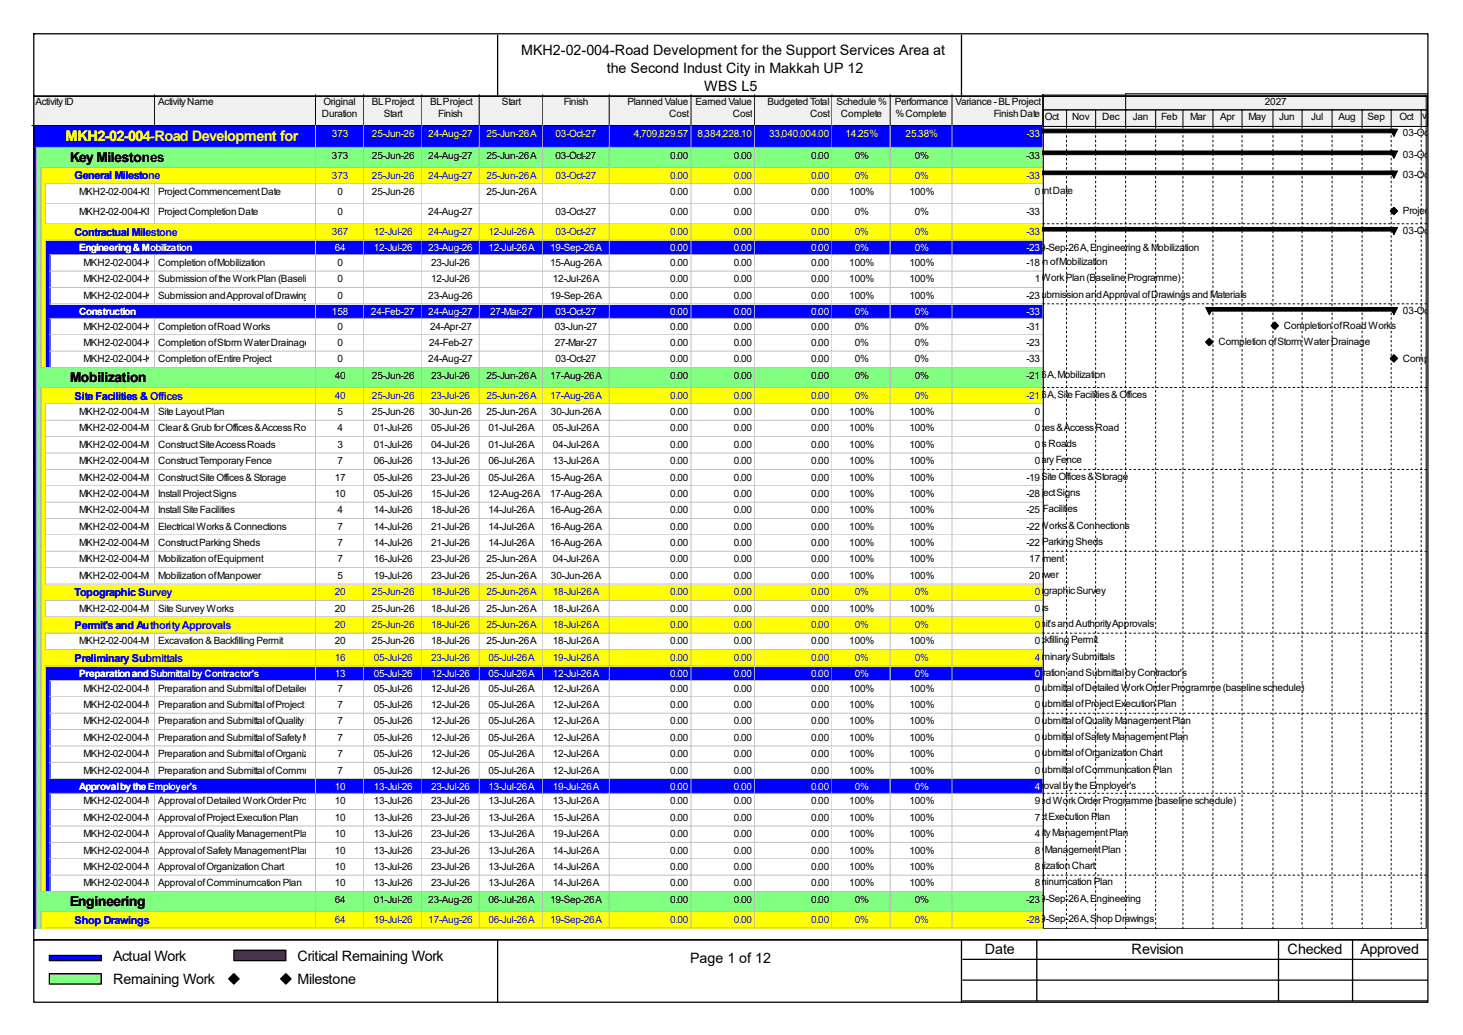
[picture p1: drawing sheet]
<svg xmlns="http://www.w3.org/2000/svg" width="297mm" height="210mm" viewBox="0 0 297 210" stroke-linecap="round" stroke-linejoin="round" font-family="sans-serif">
<defs><g id="words">
<text font-size="3" fill="#ff0" x="13.3" y="28.6">MKH2-02-004-Road Development for the Support Services Area at the Second Indust City in Makkah UP 12</text>
<g font-size="2.9">
<text x="105.8" y="11.1">MKH2-02-004-Road Development for the Support Services Area at</text>
<text x="123.2" y="14.8">the Second Indust City in Makkah UP 12</text>
<text x="143" y="18.5">WBS L5</text>
<text x="22.9" y="194.9">Actual Work</text>
<text x="60.4" y="194.9">Critical Remaining Work</text>
<text x="140.1" y="195.5">Page 1 of 12</text>
<text x="199.9" y="193.6">Date</text>
<text x="229.7" y="193.6">Revision</text>
<text x="261.4" y="193.6">Checked</text>
<text x="276.2" y="193.6">Approved</text>
<text x="22.9" y="199.7">Remaining Work</text>
<text x="60.4" y="199.7">Milestone</text>
</g>
<g font-size="2.8">
<text x="14.2" y="32.9">Key Milestones</text>
<text x="14.2" y="77.5">Mobilization</text>
<text x="14.2" y="183.9">Engineering</text>
</g>
<g font-size="2.2" fill="#00f">
<text x="15.2" y="36.4">General Milestone</text>
<text x="15.2" y="47.8">Contractual Milestone</text>
<text x="15.2" y="81.1">Site Facilities &amp; Offices</text>
<text x="15.2" y="120.9">Topographic Survey</text>
<text x="15.2" y="127.6">Permit's and Authority Approvals</text>
<text x="15.2" y="134.2">Preliminary Submittals</text>
<text x="15.2" y="187.4">Shop Drawings</text>
</g>
<g font-size="2">
<text x="7.2" y="21.3">Activity ID</text>
<text x="32.1" y="21.3">Activity Name</text>
<text x="65.4" y="23.7">Duration</text>
<text x="65.7" y="21.3">Original</text>
<text x="75.5" y="21.3">BL Project</text>
<text x="77.9" y="23.7">Start</text>
<text x="87.3" y="21.3">BL Project</text>
<text x="89" y="23.7">Finish</text>
<text x="101.9" y="21.3">Start</text>
<text x="114.5" y="21.3">Finish</text>
<text x="127.4" y="21.3">Planned Value</text>
<text x="135.8" y="23.7">Cost</text>
<text x="141.2" y="21.3">Earned Value</text>
<text x="148.8" y="23.7">Cost</text>
<text x="155.8" y="21.3">Budgeted Total</text>
<text x="164.5" y="23.7">Cost</text>
<text x="169.8" y="21.3">Schedule %</text>
<text x="170.7" y="23.7">Complete</text>
<text x="181.7" y="21.3">Performance</text>
<text x="181.8" y="23.7">% Complete</text>
<text x="194" y="21.3">Variance - BL Project</text>
<text x="201.8" y="23.7">Finish Date</text>
<text x="256.8" y="21.3">2027</text>
<text x="212.1" y="24.4">Oct</text>
<text x="217.6" y="24.4">Nov</text>
<text x="223.7" y="24.4">Dec</text>
<text x="230" y="24.4">Jan</text>
<text x="235.7" y="24.4">Feb</text>
<text x="241.6" y="24.4">Mar</text>
<text x="247.7" y="24.4">Apr</text>
<text x="253.4" y="24.4">May</text>
<text x="259.7" y="24.4">Jun</text>
<text x="266.2" y="24.4">Jul</text>
<text x="271.7" y="24.4">Aug</text>
<text x="277.6" y="24.4">Sep</text>
<text x="284.1" y="24.4">OctNov</text>
<text x="284.8" y="27.6">03-Oct-27, MKH</text>
<text x="67.4" y="32.2">373</text>
<text x="75.5" y="32.2">25-Jun-26</text>
<text x="87" y="32.2">24-Aug-27</text>
<text x="98.8" y="32.2">25-Jun-26 A</text>
<text x="112.8" y="32.2">03-Oct-27</text>
<text x="136.1" y="32.2">0.00</text>
<text x="149" y="32.2">0.00</text>
<text x="164.7" y="32.2">0.00</text>
<text x="173.5" y="32.2">0%</text>
<text x="185.7" y="32.2">0%</text>
<text x="208.4" y="32.2">-33</text>
<text x="284.8" y="32">03-Oct-27, Key M</text>
<text x="16" y="39.6">MKH2-02-004-KM-1000</text>
<text x="32.1" y="39.6">Project Commencement Date</text>
<text x="68.5" y="39.6">0</text>
<text x="75.5" y="39.6">25-Jun-26</text>
<text x="98.8" y="39.6">25-Jun-26 A</text>
<text x="136.1" y="39.6">0.00</text>
<text x="149" y="39.6">0.00</text>
<text x="164.7" y="39.6">0.00</text>
<text x="172.4" y="39.6">100%</text>
<text x="184.6" y="39.6">100%</text>
<text x="192.9" y="39.4">Project Commencement Date</text>
<text x="210.1" y="39.6">0</text>
<text x="284.8" y="36.1">03-Oct-27, Gene</text>
<text x="16" y="43.6">MKH2-02-004-KM-1010</text>
<text x="32.1" y="43.6">Project Completion Date</text>
<text x="68.5" y="43.6">0</text>
<text x="87" y="43.6">24-Aug-27</text>
<text x="112.8" y="43.6">03-Oct-27</text>
<text x="136.1" y="43.6">0.00</text>
<text x="149" y="43.6">0.00</text>
<text x="164.7" y="43.6">0.00</text>
<text x="173.5" y="43.6">0%</text>
<text x="185.7" y="43.6">0%</text>
<text x="208.4" y="43.6">-33</text>
<text x="284.8" y="43.4">Project Complet</text>
<text x="284.8" y="47.5">03-Oct-27, Contr</text>
<text x="17" y="54">MKH2-02-004-KM-1020</text>
<text x="32.1" y="54">Completion of Mobilization</text>
<text x="68.5" y="54">0</text>
<text x="87.5" y="54">23-Jul-26</text>
<text x="111.7" y="54">15-Aug-26 A</text>
<text x="136.1" y="54">0.00</text>
<text x="149" y="54">0.00</text>
<text x="164.7" y="54">0.00</text>
<text x="172.4" y="54">100%</text>
<text x="184.6" y="54">100%</text>
<text x="203.1" y="53.8">Completion of Mobilization</text>
<text x="208.4" y="54">-18</text>
<text x="210.1" y="50.8">19-Sep-26 A, Engineering &amp; Mobilization</text>
<text x="17" y="57.3">MKH2-02-004-KM-1030</text>
<text x="32.1" y="57.3">Submission of the Work Plan (Baseline Programme)</text>
<text x="68.5" y="57.3">0</text>
<text x="87.5" y="57.3">12-Jul-26</text>
<text x="112.2" y="57.3">12-Jul-26 A</text>
<text x="136.1" y="57.3">0.00</text>
<text x="149" y="57.3">0.00</text>
<text x="164.7" y="57.3">0.00</text>
<text x="172.4" y="57.3">100%</text>
<text x="184.6" y="57.3">100%</text>
<text x="196.2" y="57.1">Submission of the Work Plan (Baseline Programme)</text>
<text x="210.1" y="57.3">1</text>
<text x="17" y="60.6">MKH2-02-004-KM-1040</text>
<text x="32.1" y="60.6">Submission and Approval of Drawings and Materials</text>
<text x="68.5" y="60.6">0</text>
<text x="87" y="60.6">23-Aug-26</text>
<text x="111.7" y="60.6">19-Sep-26 A</text>
<text x="136.1" y="60.6">0.00</text>
<text x="149" y="60.6">0.00</text>
<text x="164.7" y="60.6">0.00</text>
<text x="172.4" y="60.6">100%</text>
<text x="184.6" y="60.6">100%</text>
<text x="208.4" y="60.6">-23</text>
<text x="210.1" y="60.4">Submission and Approval of Drawings and Materials</text>
<text x="284.8" y="63.8">03-Oct-27, Cons</text>
<text x="17" y="66.9">MKH2-02-004-KM-1050</text>
<text x="17" y="70.2">MKH2-02-004-KM-1060</text>
<text x="32.1" y="66.9">Completion of Road Works</text>
<text x="32.1" y="70.2">Completion of Storm Water Drainage</text>
<text x="68.5" y="66.9">0</text>
<text x="68.5" y="70.2">0</text>
<text x="87.1" y="70.2">24-Feb-27</text>
<text x="87.3" y="66.9">24-Apr-27</text>
<text x="112.6" y="66.9">03-Jun-27</text>
<text x="112.6" y="70.2">27-Mar-27</text>
<text x="136.1" y="66.9">0.00</text>
<text x="136.1" y="70.2">0.00</text>
<text x="149" y="66.9">0.00</text>
<text x="149" y="70.2">0.00</text>
<text x="164.7" y="66.9">0.00</text>
<text x="164.7" y="70.2">0.00</text>
<text x="173.5" y="66.9">0%</text>
<text x="173.5" y="70.2">0%</text>
<text x="185.7" y="66.9">0%</text>
<text x="185.7" y="70.2">0%</text>
<text x="208.4" y="66.9">-31</text>
<text x="208.4" y="70.2">-23</text>
<text x="247.4" y="70">Completion of Storm Water Drainage</text>
<text x="260.6" y="66.7">Completion of Road Works</text>
<text x="17" y="73.5">MKH2-02-004-KM-1070</text>
<text x="32.1" y="73.5">Completion of Entire Project</text>
<text x="67.9" y="76.8">40</text>
<text x="68.5" y="73.5">0</text>
<text x="75.5" y="76.8">25-Jun-26</text>
<text x="87" y="73.5">24-Aug-27</text>
<text x="87.5" y="76.8">23-Jul-26</text>
<text x="98.8" y="76.8">25-Jun-26 A</text>
<text x="111.7" y="76.8">17-Aug-26 A</text>
<text x="112.8" y="73.5">03-Oct-27</text>
<text x="136.1" y="73.5">0.00</text>
<text x="136.1" y="76.8">0.00</text>
<text x="149" y="73.5">0.00</text>
<text x="149" y="76.8">0.00</text>
<text x="164.7" y="73.5">0.00</text>
<text x="164.7" y="76.8">0.00</text>
<text x="173.5" y="73.5">0%</text>
<text x="173.5" y="76.8">0%</text>
<text x="185.7" y="73.5">0%</text>
<text x="185.7" y="76.8">0%</text>
<text x="203.4" y="76.7">17-Aug-26 A, Mobilization</text>
<text x="208.4" y="73.5">-33</text>
<text x="208.4" y="76.8">-21</text>
<text x="284.8" y="73.4">Completion of E</text>
<text x="203.4" y="80.7">17-Aug-26 A, Site Facilities &amp; Offices</text>
<text x="16" y="84.2">MKH2-02-004-MOB-1000</text>
<text x="16" y="87.5">MKH2-02-004-MOB-1010</text>
<text x="32.1" y="84.2">Site Layout Plan</text>
<text x="32.1" y="87.5">Clear &amp; Grub for Offices &amp; Access Road</text>
<text x="68.5" y="84.2">5</text>
<text x="68.5" y="87.5">4</text>
<text x="75.5" y="84.2">25-Jun-26</text>
<text x="75.9" y="87.5">01-Jul-26</text>
<text x="87.1" y="84.2">30-Jun-26</text>
<text x="87.5" y="87.5">05-Jul-26</text>
<text x="98.8" y="84.2">25-Jun-26 A</text>
<text x="99.1" y="87.5">01-Jul-26 A</text>
<text x="111.8" y="84.2">30-Jun-26 A</text>
<text x="112.2" y="87.5">05-Jul-26 A</text>
<text x="136.1" y="84.2">0.00</text>
<text x="136.1" y="87.5">0.00</text>
<text x="149" y="84.2">0.00</text>
<text x="149" y="87.5">0.00</text>
<text x="164.7" y="84.2">0.00</text>
<text x="164.7" y="87.5">0.00</text>
<text x="172.4" y="84.2">100%</text>
<text x="172.4" y="87.5">100%</text>
<text x="184.6" y="84.2">100%</text>
<text x="184.6" y="87.5">100%</text>
<text x="194.9" y="87.4">Clear &amp; Grub for Offices &amp; Access Road</text>
<text x="210.1" y="84.2">0</text>
<text x="210.1" y="87.5">0</text>
<text x="16" y="90.9">MKH2-02-004-MOB-1020</text>
<text x="16" y="94.2">MKH2-02-004-MOB-1030</text>
<text x="32.1" y="90.9">Construct Site Access Roads</text>
<text x="32.1" y="94.2">Construct Temporary Fence</text>
<text x="68.5" y="90.9">3</text>
<text x="68.5" y="94.2">7</text>
<text x="75.9" y="90.9">01-Jul-26</text>
<text x="75.9" y="94.2">06-Jul-26</text>
<text x="87.5" y="90.9">04-Jul-26</text>
<text x="87.5" y="94.2">13-Jul-26</text>
<text x="99.1" y="90.9">01-Jul-26 A</text>
<text x="99.1" y="94.2">06-Jul-26 A</text>
<text x="112.2" y="90.9">04-Jul-26 A</text>
<text x="112.2" y="94.2">13-Jul-26 A</text>
<text x="136.1" y="90.9">0.00</text>
<text x="136.1" y="94.2">0.00</text>
<text x="149" y="90.9">0.00</text>
<text x="149" y="94.2">0.00</text>
<text x="164.7" y="90.9">0.00</text>
<text x="164.7" y="94.2">0.00</text>
<text x="172.4" y="90.9">100%</text>
<text x="172.4" y="94.2">100%</text>
<text x="184.6" y="90.9">100%</text>
<text x="184.6" y="94.2">100%</text>
<text x="194.7" y="90.7">Construct Site Access Roads</text>
<text x="196.6" y="94">Construct Temporary Fence</text>
<text x="210.1" y="90.9">0</text>
<text x="210.1" y="94.2">0</text>
<text x="16" y="97.5">MKH2-02-004-MOB-1040</text>
<text x="16" y="100.8">MKH2-02-004-MOB-1050</text>
<text x="32.1" y="97.5">Construct Site Offices &amp; Storage</text>
<text x="32.1" y="100.8">Install Project Signs</text>
<text x="67.9" y="97.5">17</text>
<text x="67.9" y="100.8">10</text>
<text x="75.9" y="97.5">05-Jul-26</text>
<text x="75.9" y="100.8">05-Jul-26</text>
<text x="87.5" y="97.5">23-Jul-26</text>
<text x="87.5" y="100.8">15-Jul-26</text>
<text x="99.1" y="97.5">05-Jul-26 A</text>
<text x="99.1" y="100.8">12-Aug-26 A</text>
<text x="111.7" y="97.5">15-Aug-26 A</text>
<text x="111.7" y="100.8">17-Aug-26 A</text>
<text x="136.1" y="97.5">0.00</text>
<text x="136.1" y="100.8">0.00</text>
<text x="149" y="97.5">0.00</text>
<text x="149" y="100.8">0.00</text>
<text x="164.7" y="97.5">0.00</text>
<text x="164.7" y="100.8">0.00</text>
<text x="172.4" y="97.5">100%</text>
<text x="172.4" y="100.8">100%</text>
<text x="184.6" y="97.5">100%</text>
<text x="184.6" y="100.8">100%</text>
<text x="203.1" y="97.3">Construct Site Offices &amp; Storage</text>
<text x="203.4" y="100.7">Install Project Signs</text>
<text x="208.4" y="97.5">-19</text>
<text x="208.4" y="100.8">-28</text>
<text x="16" y="104.2">MKH2-02-004-MOB-1060</text>
<text x="16" y="107.5">MKH2-02-004-MOB-1070</text>
<text x="32.1" y="104.2">Install Site Facilities</text>
<text x="32.1" y="107.5">Electrical Works &amp; Connections</text>
<text x="68.5" y="104.2">4</text>
<text x="68.5" y="107.5">7</text>
<text x="75.9" y="104.2">14-Jul-26</text>
<text x="75.9" y="107.5">14-Jul-26</text>
<text x="87.5" y="104.2">18-Jul-26</text>
<text x="87.5" y="107.5">21-Jul-26</text>
<text x="99.1" y="104.2">14-Jul-26 A</text>
<text x="99.1" y="107.5">14-Jul-26 A</text>
<text x="111.7" y="104.2">16-Aug-26 A</text>
<text x="111.7" y="107.5">16-Aug-26 A</text>
<text x="136.1" y="104.2">0.00</text>
<text x="136.1" y="107.5">0.00</text>
<text x="149" y="104.2">0.00</text>
<text x="149" y="107.5">0.00</text>
<text x="164.7" y="104.2">0.00</text>
<text x="164.7" y="107.5">0.00</text>
<text x="172.4" y="104.2">100%</text>
<text x="172.4" y="107.5">100%</text>
<text x="184.6" y="104.2">100%</text>
<text x="184.6" y="107.5">100%</text>
<text x="203.2" y="104">Install Site Facilities</text>
<text x="203.2" y="107.3">Electrical Works &amp; Connections</text>
<text x="208.4" y="104.2">-25</text>
<text x="208.4" y="107.5">-22</text>
<text x="16" y="110.8">MKH2-02-004-MOB-1080</text>
<text x="32.1" y="110.8">Construct Parking Sheds</text>
<text x="68.5" y="110.8">7</text>
<text x="75.9" y="110.8">14-Jul-26</text>
<text x="87.5" y="110.8">21-Jul-26</text>
<text x="99.1" y="110.8">14-Jul-26 A</text>
<text x="111.7" y="110.8">16-Aug-26 A</text>
<text x="136.1" y="110.8">0.00</text>
<text x="149" y="110.8">0.00</text>
<text x="164.7" y="110.8">0.00</text>
<text x="172.4" y="110.8">100%</text>
<text x="184.6" y="110.8">100%</text>
<text x="194.7" y="114">Mobilization of Equipment</text>
<text x="203.2" y="110.6">Construct Parking Sheds</text>
<text x="208.4" y="110.8">-22</text>
<text x="16" y="114.1">MKH2-02-004-MOB-1090</text>
<text x="16" y="117.5">MKH2-02-004-MOB-1100</text>
<text x="32.1" y="114.1">Mobilization of Equipment</text>
<text x="32.1" y="117.5">Mobilization of Manpower</text>
<text x="68.5" y="114.1">7</text>
<text x="68.5" y="117.5">5</text>
<text x="75.9" y="114.1">16-Jul-26</text>
<text x="75.9" y="117.5">19-Jul-26</text>
<text x="87.5" y="114.1">23-Jul-26</text>
<text x="87.5" y="117.5">23-Jul-26</text>
<text x="98.8" y="114.1">25-Jun-26 A</text>
<text x="98.8" y="117.5">25-Jun-26 A</text>
<text x="111.8" y="117.5">30-Jun-26 A</text>
<text x="112.2" y="114.1">04-Jul-26 A</text>
<text x="136.1" y="114.1">0.00</text>
<text x="136.1" y="117.5">0.00</text>
<text x="149" y="114.1">0.00</text>
<text x="149" y="117.5">0.00</text>
<text x="164.7" y="114.1">0.00</text>
<text x="164.7" y="117.5">0.00</text>
<text x="172.4" y="114.1">100%</text>
<text x="172.4" y="117.5">100%</text>
<text x="184.6" y="114.1">100%</text>
<text x="184.6" y="117.5">100%</text>
<text x="194" y="117.3">Mobilization of Manpower</text>
<text x="209" y="114.1">17</text>
<text x="209" y="117.5">20</text>
<text x="16" y="124.1">MKH2-02-004-MOB-1240</text>
<text x="32.1" y="124.1">Site Survey Works</text>
<text x="67.9" y="124.1">20</text>
<text x="75.5" y="124.1">25-Jun-26</text>
<text x="87.5" y="124.1">18-Jul-26</text>
<text x="98.8" y="124.1">25-Jun-26 A</text>
<text x="112.2" y="124.1">18-Jul-26 A</text>
<text x="136.1" y="124.1">0.00</text>
<text x="149" y="124.1">0.00</text>
<text x="164.7" y="124.1">0.00</text>
<text x="172.4" y="124.1">100%</text>
<text x="184.6" y="124.1">100%</text>
<text x="197.5" y="120.6">18-Jul-26 A, Topographic Survey</text>
<text x="197.5" y="123.9">Site Survey Works</text>
<text x="210.1" y="124.1">0</text>
<text x="16" y="130.8">MKH2-02-004-MOB-1110</text>
<text x="32.1" y="130.8">Excavation &amp; Backfilling Permit</text>
<text x="67.9" y="130.8">20</text>
<text x="75.5" y="130.8">25-Jun-26</text>
<text x="87.5" y="130.8">18-Jul-26</text>
<text x="98.8" y="130.8">25-Jun-26 A</text>
<text x="112.2" y="130.8">18-Jul-26 A</text>
<text x="136.1" y="130.8">0.00</text>
<text x="149" y="130.8">0.00</text>
<text x="164.7" y="130.8">0.00</text>
<text x="172.4" y="130.8">100%</text>
<text x="184.6" y="130.8">100%</text>
<text x="197.5" y="127.3">18-Jul-26 A, Permit's and Authority Approvals</text>
<text x="197.5" y="130.6">Excavation &amp; Backfilling Permit</text>
<text x="210.1" y="130.8">0</text>
<text x="196.4" y="137.2">12-Jul-26 A, Preparation and Submittal by Contractor's</text>
<text x="197.7" y="133.9">19-Jul-26 A, Preliminary Submittals</text>
<text x="17" y="140.3">MKH2-02-004-MOB-1120</text>
<text x="17" y="143.7">MKH2-02-004-MOB-1130</text>
<text x="32.1" y="140.3">Preparation and Submittal of Detailed Work Order Programme (baseline schedule)</text>
<text x="32.1" y="143.7">Preparation and Submittal of Project Execution Plan</text>
<text x="68.5" y="140.3">7</text>
<text x="68.5" y="143.7">7</text>
<text x="75.9" y="140.3">05-Jul-26</text>
<text x="75.9" y="143.7">05-Jul-26</text>
<text x="87.5" y="140.3">12-Jul-26</text>
<text x="87.5" y="143.7">12-Jul-26</text>
<text x="99.1" y="140.3">05-Jul-26 A</text>
<text x="99.1" y="143.7">05-Jul-26 A</text>
<text x="112.2" y="140.3">12-Jul-26 A</text>
<text x="112.2" y="143.7">12-Jul-26 A</text>
<text x="136.1" y="140.3">0.00</text>
<text x="136.1" y="143.7">0.00</text>
<text x="149" y="140.3">0.00</text>
<text x="149" y="143.7">0.00</text>
<text x="164.7" y="140.3">0.00</text>
<text x="164.7" y="143.7">0.00</text>
<text x="172.4" y="140.3">100%</text>
<text x="172.4" y="143.7">100%</text>
<text x="184.6" y="140.3">100%</text>
<text x="184.6" y="143.7">100%</text>
<text x="196.4" y="140.2">Preparation and Submittal of Detailed Work Order Programme (baseline schedule)</text>
<text x="196.4" y="143.5">Preparation and Submittal of Project Execution Plan</text>
<text x="210.1" y="140.3">0</text>
<text x="210.1" y="143.7">0</text>
<text x="17" y="147">MKH2-02-004-MOB-1140</text>
<text x="32.1" y="147">Preparation and Submittal of Quality Management Plan</text>
<text x="68.5" y="147">7</text>
<text x="75.9" y="147">05-Jul-26</text>
<text x="87.5" y="147">12-Jul-26</text>
<text x="99.1" y="147">05-Jul-26 A</text>
<text x="112.2" y="147">12-Jul-26 A</text>
<text x="136.1" y="147">0.00</text>
<text x="149" y="147">0.00</text>
<text x="164.7" y="147">0.00</text>
<text x="172.4" y="147">100%</text>
<text x="184.6" y="147">100%</text>
<text x="196.4" y="146.8">Preparation and Submittal of Quality Management Plan</text>
<text x="210.1" y="147">0</text>
<text x="17" y="150.3">MKH2-02-004-MOB-1150</text>
<text x="17" y="153.6">MKH2-02-004-MOB-1160</text>
<text x="32.1" y="150.3">Preparation and Submittal of Safety Management Plan</text>
<text x="32.1" y="153.6">Preparation and Submittal of Organization Chart</text>
<text x="68.5" y="150.3">7</text>
<text x="68.5" y="153.6">7</text>
<text x="75.9" y="150.3">05-Jul-26</text>
<text x="75.9" y="153.6">05-Jul-26</text>
<text x="87.5" y="150.3">12-Jul-26</text>
<text x="87.5" y="153.6">12-Jul-26</text>
<text x="99.1" y="150.3">05-Jul-26 A</text>
<text x="99.1" y="153.6">05-Jul-26 A</text>
<text x="112.2" y="150.3">12-Jul-26 A</text>
<text x="112.2" y="153.6">12-Jul-26 A</text>
<text x="136.1" y="150.3">0.00</text>
<text x="136.1" y="153.6">0.00</text>
<text x="149" y="150.3">0.00</text>
<text x="149" y="153.6">0.00</text>
<text x="164.7" y="150.3">0.00</text>
<text x="164.7" y="153.6">0.00</text>
<text x="172.4" y="150.3">100%</text>
<text x="172.4" y="153.6">100%</text>
<text x="184.6" y="150.3">100%</text>
<text x="184.6" y="153.6">100%</text>
<text x="196.4" y="150.1">Preparation and Submittal of Safety Management Plan</text>
<text x="196.4" y="153.5">Preparation and Submittal of Organization Chart</text>
<text x="210.1" y="150.3">0</text>
<text x="210.1" y="153.6">0</text>
<text x="17" y="157">MKH2-02-004-MOB-1170</text>
<text x="32.1" y="157">Preparation and Submittal of Communication Plan</text>
<text x="68.5" y="157">7</text>
<text x="75.9" y="157">05-Jul-26</text>
<text x="87.5" y="157">12-Jul-26</text>
<text x="99.1" y="157">05-Jul-26 A</text>
<text x="112.2" y="157">12-Jul-26 A</text>
<text x="136.1" y="157">0.00</text>
<text x="149" y="157">0.00</text>
<text x="164.7" y="157">0.00</text>
<text x="172.4" y="157">100%</text>
<text x="184.6" y="157">100%</text>
<text x="196.4" y="156.8">Preparation and Submittal of Communication Plan</text>
<text x="197.7" y="160.1">19-Jul-26 A, Approval by the Employer's</text>
<text x="210.1" y="157">0</text>
<text x="17" y="163.2">MKH2-02-004-MOB-1180</text>
<text x="17" y="166.6">MKH2-02-004-MOB-1190</text>
<text x="32.1" y="163.2">Approval of Detailed Work Order Programme (baseline schedule) 23-Jul-26</text>
<text x="32.1" y="166.6">Approval of Project Execution Plan</text>
<text x="67.9" y="163.2">10</text>
<text x="67.9" y="166.6">10</text>
<text x="75.9" y="163.2">13-Jul-26</text>
<text x="75.9" y="166.6">13-Jul-26</text>
<text x="87.5" y="166.6">23-Jul-26</text>
<text x="99.1" y="163.2">13-Jul-26 A</text>
<text x="99.1" y="166.6">13-Jul-26 A</text>
<text x="112.2" y="163.2">13-Jul-26 A</text>
<text x="112.2" y="166.6">15-Jul-26 A</text>
<text x="136.1" y="163.2">0.00</text>
<text x="136.1" y="166.6">0.00</text>
<text x="149" y="163.2">0.00</text>
<text x="149" y="166.6">0.00</text>
<text x="164.7" y="163.2">0.00</text>
<text x="164.7" y="166.6">0.00</text>
<text x="172.4" y="163.2">100%</text>
<text x="172.4" y="166.6">100%</text>
<text x="184.6" y="163.2">100%</text>
<text x="184.6" y="166.6">100%</text>
<text x="196.6" y="163.1">Approval of Detailed Work Order Programme (baseline schedule)</text>
<text x="197" y="166.4">Approval of Project Execution Plan</text>
<text x="210.1" y="163.2">9</text>
<text x="210.1" y="166.6">7</text>
<text x="17" y="169.9">MKH2-02-004-MOB-1200</text>
<text x="17" y="173.2">MKH2-02-004-MOB-1210</text>
<text x="32.1" y="169.9">Approval of Quality Management Plan</text>
<text x="32.1" y="173.2">Approval of Safety Management Plan</text>
<text x="67.9" y="169.9">10</text>
<text x="67.9" y="173.2">10</text>
<text x="75.9" y="169.9">13-Jul-26</text>
<text x="75.9" y="173.2">13-Jul-26</text>
<text x="87.5" y="169.9">23-Jul-26</text>
<text x="87.5" y="173.2">23-Jul-26</text>
<text x="99.1" y="169.9">13-Jul-26 A</text>
<text x="99.1" y="173.2">13-Jul-26 A</text>
<text x="112.2" y="169.9">19-Jul-26 A</text>
<text x="112.2" y="173.2">14-Jul-26 A</text>
<text x="136.1" y="169.9">0.00</text>
<text x="136.1" y="173.2">0.00</text>
<text x="149" y="169.9">0.00</text>
<text x="149" y="173.2">0.00</text>
<text x="164.7" y="169.9">0.00</text>
<text x="164.7" y="173.2">0.00</text>
<text x="172.4" y="169.9">100%</text>
<text x="172.4" y="173.2">100%</text>
<text x="184.6" y="169.9">100%</text>
<text x="184.6" y="173.2">100%</text>
<text x="196.8" y="173">Approval of Safety Management Plan</text>
<text x="197.7" y="169.7">Approval of Quality Management Plan</text>
<text x="210.1" y="169.9">4</text>
<text x="210.1" y="173.2">8</text>
<text x="17" y="176.5">MKH2-02-004-MOB-1220</text>
<text x="17" y="179.9">MKH2-02-004-MOB-1230</text>
<text x="32.1" y="176.5">Approval of Organization Chart</text>
<text x="32.1" y="179.9">Approval of Comminumcation Plan</text>
<text x="67.9" y="176.5">10</text>
<text x="67.9" y="179.9">10</text>
<text x="75.9" y="176.5">13-Jul-26</text>
<text x="75.9" y="179.9">13-Jul-26</text>
<text x="87.5" y="176.5">23-Jul-26</text>
<text x="87.5" y="179.9">23-Jul-26</text>
<text x="99.1" y="176.5">13-Jul-26 A</text>
<text x="99.1" y="179.9">13-Jul-26 A</text>
<text x="112.2" y="176.5">14-Jul-26 A</text>
<text x="112.2" y="179.9">14-Jul-26 A</text>
<text x="136.1" y="176.5">0.00</text>
<text x="136.1" y="179.9">0.00</text>
<text x="149" y="176.5">0.00</text>
<text x="149" y="179.9">0.00</text>
<text x="164.7" y="176.5">0.00</text>
<text x="164.7" y="179.9">0.00</text>
<text x="172.4" y="176.5">100%</text>
<text x="172.4" y="179.9">100%</text>
<text x="184.6" y="176.5">100%</text>
<text x="184.6" y="179.9">100%</text>
<text x="196.8" y="176.4">Approval of Organization Chart</text>
<text x="196.8" y="179.7">Approval of Comminumcation Plan</text>
<text x="210.1" y="176.5">8</text>
<text x="210.1" y="179.9">8</text>
<text x="67.9" y="183.2">64</text>
<text x="75.9" y="183.2">01-Jul-26</text>
<text x="87" y="183.2">23-Aug-26</text>
<text x="99.1" y="183.2">06-Jul-26 A</text>
<text x="111.7" y="183.2">19-Sep-26 A</text>
<text x="136.1" y="183.2">0.00</text>
<text x="149" y="183.2">0.00</text>
<text x="164.7" y="183.2">0.00</text>
<text x="173.5" y="183.2">0%</text>
<text x="185.7" y="183.2">0%</text>
<text x="208.4" y="183.2">-23</text>
<text x="210.1" y="183">19-Sep-26 A, Engineering</text>
<text x="210.1" y="187.1">19-Sep-26 A, Shop Drawings</text>
</g>
<g font-size="2" fill="#ff0">
<text x="67.4" y="27.7">373</text>
<text x="75.5" y="27.7">25-Jun-26</text>
<text x="87" y="27.7">24-Aug-27</text>
<text x="98.8" y="27.7">25-Jun-26 A</text>
<text x="112.8" y="27.7">03-Oct-27</text>
<text x="128.7" y="27.7">4,709,829.57</text>
<text x="141.6" y="27.7">8,384,228.10</text>
<text x="156.2" y="27.7">33,040,004.00</text>
<text x="171.7" y="27.7">14.25%</text>
<text x="183.9" y="27.7">25.38%</text>
<text x="208.4" y="27.7">-33</text>
</g>
<g font-size="2" fill="#00f">
<text x="67.4" y="36.2">373</text>
<text x="75.5" y="36.2">25-Jun-26</text>
<text x="87" y="36.2">24-Aug-27</text>
<text x="98.8" y="36.2">25-Jun-26 A</text>
<text x="112.8" y="36.2">03-Oct-27</text>
<text x="136.1" y="36.2">0.00</text>
<text x="149" y="36.2">0.00</text>
<text x="164.7" y="36.2">0.00</text>
<text x="173.5" y="36.2">0%</text>
<text x="185.7" y="36.2">0%</text>
<text x="208.4" y="36.2">-33</text>
<text x="67.4" y="47.7">367</text>
<text x="75.9" y="47.7">12-Jul-26</text>
<text x="87" y="47.7">24-Aug-27</text>
<text x="99.1" y="47.7">12-Jul-26 A</text>
<text x="112.8" y="47.7">03-Oct-27</text>
<text x="136.1" y="47.7">0.00</text>
<text x="149" y="47.7">0.00</text>
<text x="164.7" y="47.7">0.00</text>
<text x="173.5" y="47.7">0%</text>
<text x="185.7" y="47.7">0%</text>
<text x="208.4" y="47.7">-33</text>
<text x="67.9" y="80.9">40</text>
<text x="75.5" y="80.9">25-Jun-26</text>
<text x="87.5" y="80.9">23-Jul-26</text>
<text x="98.8" y="80.9">25-Jun-26 A</text>
<text x="111.7" y="80.9">17-Aug-26 A</text>
<text x="136.1" y="80.9">0.00</text>
<text x="149" y="80.9">0.00</text>
<text x="164.7" y="80.9">0.00</text>
<text x="173.5" y="80.9">0%</text>
<text x="185.7" y="80.9">0%</text>
<text x="208.4" y="80.9">-21</text>
<text x="67.9" y="120.8">20</text>
<text x="75.5" y="120.8">25-Jun-26</text>
<text x="87.5" y="120.8">18-Jul-26</text>
<text x="98.8" y="120.8">25-Jun-26 A</text>
<text x="112.2" y="120.8">18-Jul-26 A</text>
<text x="136.1" y="120.8">0.00</text>
<text x="149" y="120.8">0.00</text>
<text x="164.7" y="120.8">0.00</text>
<text x="173.5" y="120.8">0%</text>
<text x="185.7" y="120.8">0%</text>
<text x="210.1" y="120.8">0</text>
<text x="67.9" y="127.4">20</text>
<text x="75.5" y="127.4">25-Jun-26</text>
<text x="87.5" y="127.4">18-Jul-26</text>
<text x="98.8" y="127.4">25-Jun-26 A</text>
<text x="112.2" y="127.4">18-Jul-26 A</text>
<text x="136.1" y="127.4">0.00</text>
<text x="149" y="127.4">0.00</text>
<text x="164.7" y="127.4">0.00</text>
<text x="173.5" y="127.4">0%</text>
<text x="185.7" y="127.4">0%</text>
<text x="210.1" y="127.4">0</text>
<text x="67.9" y="134.1">16</text>
<text x="75.9" y="134.1">05-Jul-26</text>
<text x="87.5" y="134.1">23-Jul-26</text>
<text x="99.1" y="134.1">05-Jul-26 A</text>
<text x="112.2" y="134.1">19-Jul-26 A</text>
<text x="136.1" y="134.1">0.00</text>
<text x="149" y="134.1">0.00</text>
<text x="164.7" y="134.1">0.00</text>
<text x="173.5" y="134.1">0%</text>
<text x="185.7" y="134.1">0%</text>
<text x="210.1" y="134.1">4</text>
<text x="67.9" y="187.2">64</text>
<text x="75.9" y="187.2">19-Jul-26</text>
<text x="87" y="187.2">17-Aug-26</text>
<text x="99.1" y="187.2">06-Jul-26 A</text>
<text x="111.7" y="187.2">19-Sep-26 A</text>
<text x="136.1" y="187.2">0.00</text>
<text x="149" y="187.2">0.00</text>
<text x="164.7" y="187.2">0.00</text>
<text x="173.5" y="187.2">0%</text>
<text x="185.7" y="187.2">0%</text>
<text x="208.4" y="187.2">-28</text>
</g>
<g font-size="2" fill="#fff">
<text x="16" y="51">Engineering &amp; Mobilization</text>
<text x="67.9" y="51">64</text>
<text x="75.9" y="51">12-Jul-26</text>
<text x="87" y="51">23-Aug-26</text>
<text x="99.1" y="51">12-Jul-26 A</text>
<text x="111.7" y="51">19-Sep-26 A</text>
<text x="136.1" y="51">0.00</text>
<text x="149" y="51">0.00</text>
<text x="164.7" y="51">0.00</text>
<text x="173.5" y="51">0%</text>
<text x="185.7" y="51">0%</text>
<text x="208.4" y="51">-23</text>
<text x="16" y="63.9">Construction</text>
<text x="67.4" y="63.9">158</text>
<text x="75.3" y="63.9">24-Feb-27</text>
<text x="87" y="63.9">24-Aug-27</text>
<text x="99.5" y="63.9">27-Mar-27</text>
<text x="112.8" y="63.9">03-Oct-27</text>
<text x="136.1" y="63.9">0.00</text>
<text x="149" y="63.9">0.00</text>
<text x="164.7" y="63.9">0.00</text>
<text x="173.5" y="63.9">0%</text>
<text x="185.7" y="63.9">0%</text>
<text x="208.4" y="63.9">-33</text>
<text x="16" y="137.4">Preparation and Submittal by Contractor's</text>
<text x="67.9" y="137.4">13</text>
<text x="75.9" y="137.4">05-Jul-26</text>
<text x="87.5" y="137.4">12-Jul-26</text>
<text x="99.1" y="137.4">05-Jul-26 A</text>
<text x="112.2" y="137.4">12-Jul-26 A</text>
<text x="136.1" y="137.4">0.00</text>
<text x="149" y="137.4">0.00</text>
<text x="164.7" y="137.4">0.00</text>
<text x="173.5" y="137.4">0%</text>
<text x="185.7" y="137.4">0%</text>
<text x="210.1" y="137.4">0</text>
<text x="16" y="160.3">Approval by the Employer's</text>
<text x="67.9" y="160.3">10</text>
<text x="75.9" y="160.3">13-Jul-26</text>
<text x="87.5" y="160.3">23-Jul-26</text>
<text x="99.1" y="160.3">13-Jul-26 A</text>
<text x="112.2" y="160.3">19-Jul-26 A</text>
<text x="136.1" y="160.3">0.00</text>
<text x="149" y="160.3">0.00</text>
<text x="164.7" y="160.3">0.00</text>
<text x="173.5" y="160.3">0%</text>
<text x="185.7" y="160.3">0%</text>
<text x="210.1" y="160.3">4</text>
</g>
</g></defs>
<path d="M6.6 19.2h25v6.5h-25z" fill="#f0f0f0"/>
<path d="M31.4 19.2v6.3h-24.9" fill="none" stroke="#000" stroke-width=".2"/>
<path d="M31.6 19.2h32.6v6.5h-32.6z" fill="#f0f0f0"/>
<path d="M64.1 19.2v6.3h-32.7" fill="none" stroke="#000" stroke-width=".2"/>
<path d="M64.2 19.2h9.8v6.5h-9.8z" fill="#f0f0f0"/>
<path d="M73.8 19.2v6.3h-9.7" fill="none" stroke="#000" stroke-width=".2"/>
<path d="M74 19.2h11.9v6.5h-11.9z" fill="#f0f0f0"/>
<path d="M85.7 19.2v6.3h-11.9" fill="none" stroke="#000" stroke-width=".2"/>
<path d="M85.9 19.2h11.6v6.5h-11.6z" fill="#f0f0f0"/>
<path d="M97.3 19.2v6.3h-11.6" fill="none" stroke="#000" stroke-width=".2"/>
<path d="M97.5 19.2h12.9v6.5h-12.9z" fill="#f0f0f0"/>
<path d="M110.2 19.2v6.3h-12.9" fill="none" stroke="#000" stroke-width=".2"/>
<path d="M110.4 19.2h13.5v6.5h-13.5z" fill="#f0f0f0"/>
<path d="M123.7 19.2v6.3h-13.5" fill="none" stroke="#000" stroke-width=".2"/>
<path d="M123.9 19.2h16.6v6.5h-16.6z" fill="#f0f0f0"/>
<path d="M140.3 19.2v6.3h-16.6" fill="none" stroke="#000" stroke-width=".2"/>
<path d="M140.5 19.2h12.9v6.5h-12.9z" fill="#f0f0f0"/>
<path d="M153.2 19.2v6.3h-12.9" fill="none" stroke="#000" stroke-width=".2"/>
<path d="M153.4 19.2h15.7v6.5h-15.7z" fill="#f0f0f0"/>
<path d="M168.9 19.2v6.3h-15.7" fill="none" stroke="#000" stroke-width=".2"/>
<path d="M169.1 19.2h11.8v6.5h-11.8z" fill="#f0f0f0"/>
<path d="M180.7 19.2v6.3h-11.8" fill="none" stroke="#000" stroke-width=".2"/>
<path d="M180.9 19.2h12.6v6.5h-12.6z" fill="#f0f0f0"/>
<path d="M193.3 19.2v6.3h-12.6" fill="none" stroke="#000" stroke-width=".2"/>
<path d="M193.5 19.2h18.4v6.5h-18.4z" fill="#f0f0f0"/>
<path d="M211.7 19.2v6.3h-18.4" fill="none" stroke="#000" stroke-width=".2"/>
<path d="M6.6 25.7h25v4.4h-25z" fill="#00f"/>
<path d="M7.4 29.9h24.2" fill="none" stroke="#c0c0c0" stroke-width=".2"/>
<path d="M31.6 25.7h32.6v4.4h-32.6z" fill="#00f"/>
<path d="M64.1 25.5v4.4h-32.5" fill="none" stroke="#c0c0c0" stroke-width=".2"/>
<path d="M64.2 25.7h9.8v4.4h-9.8z" fill="#00f"/>
<path d="M73.8 25.5v4.4h-9.6" fill="none" stroke="#c0c0c0" stroke-width=".2"/>
<path d="M74 25.7h11.9v4.4h-11.9z" fill="#00f"/>
<path d="M85.7 25.5v4.4h-11.7" fill="none" stroke="#c0c0c0" stroke-width=".2"/>
<path d="M85.9 25.7h11.6v4.4h-11.6z" fill="#00f"/>
<path d="M97.3 25.5v4.4h-11.5" fill="none" stroke="#c0c0c0" stroke-width=".2"/>
<path d="M97.5 25.7h12.9v4.4h-12.9z" fill="#00f"/>
<path d="M110.2 25.5v4.4h-12.7" fill="none" stroke="#c0c0c0" stroke-width=".2"/>
<path d="M110.4 25.7h13.5v4.4h-13.5z" fill="#00f"/>
<path d="M123.7 25.5v4.4h-13.3" fill="none" stroke="#c0c0c0" stroke-width=".2"/>
<path d="M123.9 25.7h16.6v4.4h-16.6z" fill="#00f"/>
<path d="M140.3 25.5v4.4h-16.4" fill="none" stroke="#c0c0c0" stroke-width=".2"/>
<path d="M140.5 25.7h12.9v4.4h-12.9z" fill="#00f"/>
<path d="M153.2 25.5v4.4h-12.7" fill="none" stroke="#c0c0c0" stroke-width=".2"/>
<path d="M153.4 25.7h15.7v4.4h-15.7z" fill="#00f"/>
<path d="M168.9 25.5v4.4h-15.5" fill="none" stroke="#c0c0c0" stroke-width=".2"/>
<path d="M169.1 25.7h11.8v4.4h-11.8z" fill="#00f"/>
<path d="M180.7 25.5v4.4h-11.6" fill="none" stroke="#c0c0c0" stroke-width=".2"/>
<path d="M180.9 25.7h12.6v4.4h-12.6z" fill="#00f"/>
<path d="M193.3 25.5v4.4h-12.4" fill="none" stroke="#c0c0c0" stroke-width=".2"/>
<path d="M193.5 25.7h18.4v4.4h-18.4z" fill="#00f"/>
<path d="M211.7 25.5v4.4h-18.2" fill="none" stroke="#c0c0c0" stroke-width=".2"/>
<path d="M6.6 30.1h1v4.1h-1z" fill="#00f"/>
<path d="M7.4 29.9v4.2" fill="none" stroke="#c0c0c0" stroke-width=".2"/>
<path d="M7.6 30.1h24v4.1h-24z" fill="#80ff80"/>
<path d="M8.3 34h23.3" fill="none" stroke="#c0c0c0" stroke-width=".2"/>
<path d="M31.6 30.1h32.6v4.1h-32.6z" fill="#80ff80"/>
<path d="M64.1 29.9v4.1h-32.5" fill="none" stroke="#c0c0c0" stroke-width=".2"/>
<path d="M64.2 30.1h9.8v4.1h-9.8z" fill="#80ff80"/>
<path d="M73.8 29.9v4.1h-9.6" fill="none" stroke="#c0c0c0" stroke-width=".2"/>
<path d="M74 30.1h11.9v4.1h-11.9z" fill="#80ff80"/>
<path d="M85.7 29.9v4.1h-11.7" fill="none" stroke="#c0c0c0" stroke-width=".2"/>
<path d="M85.9 30.1h11.6v4.1h-11.6z" fill="#80ff80"/>
<path d="M97.3 29.9v4.1h-11.5" fill="none" stroke="#c0c0c0" stroke-width=".2"/>
<path d="M97.5 30.1h12.9v4.1h-12.9z" fill="#80ff80"/>
<path d="M110.2 29.9v4.1h-12.7" fill="none" stroke="#c0c0c0" stroke-width=".2"/>
<path d="M110.4 30.1h13.5v4.1h-13.5z" fill="#80ff80"/>
<path d="M123.7 29.9v4.1h-13.3" fill="none" stroke="#c0c0c0" stroke-width=".2"/>
<path d="M123.9 30.1h16.6v4.1h-16.6z" fill="#80ff80"/>
<path d="M140.3 29.9v4.1h-16.4" fill="none" stroke="#c0c0c0" stroke-width=".2"/>
<path d="M140.5 30.1h12.9v4.1h-12.9z" fill="#80ff80"/>
<path d="M153.2 29.9v4.1h-12.7" fill="none" stroke="#c0c0c0" stroke-width=".2"/>
<path d="M153.4 30.1h15.7v4.1h-15.7z" fill="#80ff80"/>
<path d="M168.9 29.9v4.1h-15.5" fill="none" stroke="#c0c0c0" stroke-width=".2"/>
<path d="M169.1 30.1h11.8v4.1h-11.8z" fill="#80ff80"/>
<path d="M180.7 29.9v4.1h-11.6" fill="none" stroke="#c0c0c0" stroke-width=".2"/>
<path d="M180.9 30.1h12.6v4.1h-12.6z" fill="#80ff80"/>
<path d="M193.3 29.9v4.1h-12.4" fill="none" stroke="#c0c0c0" stroke-width=".2"/>
<path d="M193.5 30.1h18.4v4.1h-18.4z" fill="#80ff80"/>
<path d="M211.7 29.9v4.1h-18.2" fill="none" stroke="#c0c0c0" stroke-width=".2"/>
<path d="M6.6 34.2h1v3.3h-1z" fill="#00f"/>
<path d="M7.4 34v3.5" fill="none" stroke="#c0c0c0" stroke-width=".2"/>
<path d="M7.6 34.2h.9v3.3h-.9z" fill="#80ff80"/>
<path d="M8.3 34v3.5" fill="none" stroke="#c0c0c0" stroke-width=".2"/>
<path d="M8.5 34.2h23.1v3.3h-23.1z" fill="#ff0"/>
<path d="M9.2 37.3h22.4" fill="none" stroke="#c0c0c0" stroke-width=".2"/>
<path d="M31.6 34.2h32.6v3.3h-32.6z" fill="#ff0"/>
<path d="M64.1 34v3.3h-32.5" fill="none" stroke="#c0c0c0" stroke-width=".2"/>
<path d="M64.2 34.2h9.8v3.3h-9.8z" fill="#ff0"/>
<path d="M73.8 34v3.3h-9.6" fill="none" stroke="#c0c0c0" stroke-width=".2"/>
<path d="M74 34.2h11.9v3.3h-11.9z" fill="#ff0"/>
<path d="M85.7 34v3.3h-11.7" fill="none" stroke="#c0c0c0" stroke-width=".2"/>
<path d="M85.9 34.2h11.6v3.3h-11.6z" fill="#ff0"/>
<path d="M97.3 34v3.3h-11.5" fill="none" stroke="#c0c0c0" stroke-width=".2"/>
<path d="M97.5 34.2h12.9v3.3h-12.9z" fill="#ff0"/>
<path d="M110.2 34v3.3h-12.7" fill="none" stroke="#c0c0c0" stroke-width=".2"/>
<path d="M110.4 34.2h13.5v3.3h-13.5z" fill="#ff0"/>
<path d="M123.7 34v3.3h-13.3" fill="none" stroke="#c0c0c0" stroke-width=".2"/>
<path d="M123.9 34.2h16.6v3.3h-16.6z" fill="#ff0"/>
<path d="M140.3 34v3.3h-16.4" fill="none" stroke="#c0c0c0" stroke-width=".2"/>
<path d="M140.5 34.2h12.9v3.3h-12.9z" fill="#ff0"/>
<path d="M153.2 34v3.3h-12.7" fill="none" stroke="#c0c0c0" stroke-width=".2"/>
<path d="M153.4 34.2h15.7v3.3h-15.7z" fill="#ff0"/>
<path d="M168.9 34v3.3h-15.5" fill="none" stroke="#c0c0c0" stroke-width=".2"/>
<path d="M169.1 34.2h11.8v3.3h-11.8z" fill="#ff0"/>
<path d="M180.7 34v3.3h-11.6" fill="none" stroke="#c0c0c0" stroke-width=".2"/>
<path d="M180.9 34.2h12.6v3.3h-12.6z" fill="#ff0"/>
<path d="M193.3 34v3.3h-12.4" fill="none" stroke="#c0c0c0" stroke-width=".2"/>
<path d="M193.5 34.2h18.4v3.3h-18.4z" fill="#ff0"/>
<path d="M211.7 34v3.3h-18.2" fill="none" stroke="#c0c0c0" stroke-width=".2"/>
<path d="M6.6 37.5h1v4h-1z" fill="#00f"/>
<path d="M7.4 37.3v4.2" fill="none" stroke="#c0c0c0" stroke-width=".2"/>
<path d="M7.6 37.5h.9v4h-.9z" fill="#80ff80"/>
<path d="M8.3 37.3v4.2" fill="none" stroke="#c0c0c0" stroke-width=".2"/>
<path d="M8.5 37.5h.9v4h-.9z" fill="#ff0"/>
<path d="M9.2 37.3v4.2" fill="none" stroke="#c0c0c0" stroke-width=".2"/>
<path d="M9.4 37.5h22.2v4h-22.2z" fill="#fff"/>
<path d="M31.4 37.3v4.2M9.2 41.3h22.4" fill="none" stroke="#c0c0c0" stroke-width=".2"/>
<path d="M31.6 37.5h32.6v4h-32.6z" fill="#fff"/>
<path d="M64.1 37.3v4h-32.5" fill="none" stroke="#c0c0c0" stroke-width=".2"/>
<path d="M64.2 37.5h9.8v4h-9.8z" fill="#fff"/>
<path d="M73.8 37.3v4h-9.6" fill="none" stroke="#c0c0c0" stroke-width=".2"/>
<path d="M74 37.5h11.9v4h-11.9z" fill="#fff"/>
<path d="M85.7 37.3v4h-11.7" fill="none" stroke="#c0c0c0" stroke-width=".2"/>
<path d="M85.9 37.5h11.6v4h-11.6z" fill="#fff"/>
<path d="M97.3 37.3v4h-11.5" fill="none" stroke="#c0c0c0" stroke-width=".2"/>
<path d="M97.5 37.5h12.9v4h-12.9z" fill="#fff"/>
<path d="M110.2 37.3v4h-12.7" fill="none" stroke="#c0c0c0" stroke-width=".2"/>
<path d="M110.4 37.5h13.5v4h-13.5z" fill="#fff"/>
<path d="M123.7 37.3v4h-13.3" fill="none" stroke="#c0c0c0" stroke-width=".2"/>
<path d="M123.9 37.5h16.6v4h-16.6z" fill="#fff"/>
<path d="M140.3 37.3v4h-16.4" fill="none" stroke="#c0c0c0" stroke-width=".2"/>
<path d="M140.5 37.5h12.9v4h-12.9z" fill="#fff"/>
<path d="M153.2 37.3v4h-12.7" fill="none" stroke="#c0c0c0" stroke-width=".2"/>
<path d="M153.4 37.5h15.7v4h-15.7z" fill="#fff"/>
<path d="M168.9 37.3v4h-15.5" fill="none" stroke="#c0c0c0" stroke-width=".2"/>
<path d="M169.1 37.5h11.8v4h-11.8z" fill="#fff"/>
<path d="M180.7 37.3v4h-11.6" fill="none" stroke="#c0c0c0" stroke-width=".2"/>
<path d="M180.9 37.5h12.6v4h-12.6z" fill="#fff"/>
<path d="M193.3 37.3v4h-12.4" fill="none" stroke="#c0c0c0" stroke-width=".2"/>
<path d="M193.5 37.5h18.4v4h-18.4z" fill="#fff"/>
<path d="M211.7 37.3v4h-18.2" fill="none" stroke="#c0c0c0" stroke-width=".2"/>
<path d="M6.6 41.5h1v4.1h-1z" fill="#00f"/>
<path d="M7.4 41.3v4.3" fill="none" stroke="#c0c0c0" stroke-width=".2"/>
<path d="M7.6 41.5h.9v4.1h-.9z" fill="#80ff80"/>
<path d="M8.3 41.3v4.3" fill="none" stroke="#c0c0c0" stroke-width=".2"/>
<path d="M8.5 41.5h.9v4.1h-.9z" fill="#ff0"/>
<path d="M9.2 41.3v4.3" fill="none" stroke="#c0c0c0" stroke-width=".2"/>
<path d="M9.4 41.5h22.2v4.1h-22.2z" fill="#fff"/>
<path d="M9.2 45.4h22.4M31.4 41.3v4.3" fill="none" stroke="#c0c0c0" stroke-width=".2"/>
<path d="M31.6 41.5h32.6v4.1h-32.6z" fill="#fff"/>
<path d="M64.1 41.3v4.1h-32.5" fill="none" stroke="#c0c0c0" stroke-width=".2"/>
<path d="M64.2 41.5h9.8v4.1h-9.8z" fill="#fff"/>
<path d="M73.8 41.3v4.1h-9.6" fill="none" stroke="#c0c0c0" stroke-width=".2"/>
<path d="M74 41.5h11.9v4.1h-11.9z" fill="#fff"/>
<path d="M85.7 41.3v4.1h-11.7" fill="none" stroke="#c0c0c0" stroke-width=".2"/>
<path d="M85.9 41.5h11.6v4.1h-11.6z" fill="#fff"/>
<path d="M97.3 41.3v4.1h-11.5" fill="none" stroke="#c0c0c0" stroke-width=".2"/>
<path d="M97.5 41.5h12.9v4.1h-12.9z" fill="#fff"/>
<path d="M110.2 41.3v4.1h-12.7" fill="none" stroke="#c0c0c0" stroke-width=".2"/>
<path d="M110.4 41.5h13.5v4.1h-13.5z" fill="#fff"/>
<path d="M123.7 41.3v4.1h-13.3" fill="none" stroke="#c0c0c0" stroke-width=".2"/>
<path d="M123.9 41.5h16.6v4.1h-16.6z" fill="#fff"/>
<path d="M140.3 41.3v4.1h-16.4" fill="none" stroke="#c0c0c0" stroke-width=".2"/>
<path d="M140.5 41.5h12.9v4.1h-12.9z" fill="#fff"/>
<path d="M153.2 41.3v4.1h-12.7" fill="none" stroke="#c0c0c0" stroke-width=".2"/>
<path d="M153.4 41.5h15.7v4.1h-15.7z" fill="#fff"/>
<path d="M168.9 41.3v4.1h-15.5" fill="none" stroke="#c0c0c0" stroke-width=".2"/>
<path d="M169.1 41.5h11.8v4.1h-11.8z" fill="#fff"/>
<path d="M180.7 41.3v4.1h-11.6" fill="none" stroke="#c0c0c0" stroke-width=".2"/>
<path d="M180.9 41.5h12.6v4.1h-12.6z" fill="#fff"/>
<path d="M193.3 41.3v4.1h-12.4" fill="none" stroke="#c0c0c0" stroke-width=".2"/>
<path d="M193.5 41.5h18.4v4.1h-18.4z" fill="#fff"/>
<path d="M211.7 41.3v4.1h-18.2" fill="none" stroke="#c0c0c0" stroke-width=".2"/>
<path d="M6.6 45.6h1v3.3h-1z" fill="#00f"/>
<path d="M7.4 45.4v3.5" fill="none" stroke="#c0c0c0" stroke-width=".2"/>
<path d="M7.6 45.6h.9v3.3h-.9z" fill="#80ff80"/>
<path d="M8.3 45.4v3.5" fill="none" stroke="#c0c0c0" stroke-width=".2"/>
<path d="M8.5 45.6h23.1v3.3h-23.1z" fill="#ff0"/>
<path d="M9.2 48.7h22.4" fill="none" stroke="#c0c0c0" stroke-width=".2"/>
<path d="M31.6 45.6h32.6v3.3h-32.6z" fill="#ff0"/>
<path d="M64.1 45.4v3.3h-32.5" fill="none" stroke="#c0c0c0" stroke-width=".2"/>
<path d="M64.2 45.6h9.8v3.3h-9.8z" fill="#ff0"/>
<path d="M73.8 45.4v3.3h-9.6" fill="none" stroke="#c0c0c0" stroke-width=".2"/>
<path d="M74 45.6h11.9v3.3h-11.9z" fill="#ff0"/>
<path d="M85.7 45.4v3.3h-11.7" fill="none" stroke="#c0c0c0" stroke-width=".2"/>
<path d="M85.9 45.6h11.6v3.3h-11.6z" fill="#ff0"/>
<path d="M97.3 45.4v3.3h-11.5" fill="none" stroke="#c0c0c0" stroke-width=".2"/>
<path d="M97.5 45.6h12.9v3.3h-12.9z" fill="#ff0"/>
<path d="M110.2 45.4v3.3h-12.7" fill="none" stroke="#c0c0c0" stroke-width=".2"/>
<path d="M110.4 45.6h13.5v3.3h-13.5z" fill="#ff0"/>
<path d="M123.7 45.4v3.3h-13.3" fill="none" stroke="#c0c0c0" stroke-width=".2"/>
<path d="M123.9 45.6h16.6v3.3h-16.6z" fill="#ff0"/>
<path d="M140.3 45.4v3.3h-16.4" fill="none" stroke="#c0c0c0" stroke-width=".2"/>
<path d="M140.5 45.6h12.9v3.3h-12.9z" fill="#ff0"/>
<path d="M153.2 45.4v3.3h-12.7" fill="none" stroke="#c0c0c0" stroke-width=".2"/>
<path d="M153.4 45.6h15.7v3.3h-15.7z" fill="#ff0"/>
<path d="M168.9 45.4v3.3h-15.5" fill="none" stroke="#c0c0c0" stroke-width=".2"/>
<path d="M169.1 45.6h11.8v3.3h-11.8z" fill="#ff0"/>
<path d="M180.7 45.4v3.3h-11.6" fill="none" stroke="#c0c0c0" stroke-width=".2"/>
<path d="M180.9 45.6h12.6v3.3h-12.6z" fill="#ff0"/>
<path d="M193.3 45.4v3.3h-12.4" fill="none" stroke="#c0c0c0" stroke-width=".2"/>
<path d="M193.5 45.6h18.4v3.3h-18.4z" fill="#ff0"/>
<path d="M211.7 45.4v3.3h-18.2" fill="none" stroke="#c0c0c0" stroke-width=".2"/>
<path d="M6.6 48.9h1v3h-1z" fill="#00f"/>
<path d="M7.4 48.7v3.2" fill="none" stroke="#c0c0c0" stroke-width=".2"/>
<path d="M7.6 48.9h.9v3h-.9z" fill="#80ff80"/>
<path d="M8.3 48.7v3.2" fill="none" stroke="#c0c0c0" stroke-width=".2"/>
<path d="M8.5 48.9h.9v3h-.9z" fill="#ff0"/>
<path d="M9.2 48.7v3.2" fill="none" stroke="#c0c0c0" stroke-width=".2"/>
<path d="M9.4 48.9h22.2v3h-22.2z" fill="#00f"/>
<path d="M10.2 51.7h21.4" fill="none" stroke="#c0c0c0" stroke-width=".2"/>
<path d="M31.6 48.9h32.6v3h-32.6z" fill="#00f"/>
<path d="M64.1 48.7v3h-32.5" fill="none" stroke="#c0c0c0" stroke-width=".2"/>
<path d="M64.2 48.9h9.8v3h-9.8z" fill="#00f"/>
<path d="M73.8 48.7v3h-9.6" fill="none" stroke="#c0c0c0" stroke-width=".2"/>
<path d="M74 48.9h11.9v3h-11.9z" fill="#00f"/>
<path d="M85.7 48.7v3h-11.7" fill="none" stroke="#c0c0c0" stroke-width=".2"/>
<path d="M85.9 48.9h11.6v3h-11.6z" fill="#00f"/>
<path d="M97.3 48.7v3h-11.5" fill="none" stroke="#c0c0c0" stroke-width=".2"/>
<path d="M97.5 48.9h12.9v3h-12.9z" fill="#00f"/>
<path d="M110.2 48.7v3h-12.7" fill="none" stroke="#c0c0c0" stroke-width=".2"/>
<path d="M110.4 48.9h13.5v3h-13.5z" fill="#00f"/>
<path d="M123.7 48.7v3h-13.3" fill="none" stroke="#c0c0c0" stroke-width=".2"/>
<path d="M123.9 48.9h16.6v3h-16.6z" fill="#00f"/>
<path d="M140.3 48.7v3h-16.4" fill="none" stroke="#c0c0c0" stroke-width=".2"/>
<path d="M140.5 48.9h12.9v3h-12.9z" fill="#00f"/>
<path d="M153.2 48.7v3h-12.7" fill="none" stroke="#c0c0c0" stroke-width=".2"/>
<path d="M153.4 48.9h15.7v3h-15.7z" fill="#00f"/>
<path d="M168.9 48.7v3h-15.5" fill="none" stroke="#c0c0c0" stroke-width=".2"/>
<path d="M169.1 48.9h11.8v3h-11.8z" fill="#00f"/>
<path d="M180.7 48.7v3h-11.6" fill="none" stroke="#c0c0c0" stroke-width=".2"/>
<path d="M180.9 48.9h12.6v3h-12.6z" fill="#00f"/>
<path d="M193.3 48.7v3h-12.4" fill="none" stroke="#c0c0c0" stroke-width=".2"/>
<path d="M193.5 48.9h18.4v3h-18.4z" fill="#00f"/>
<path d="M211.7 48.7v3h-18.2" fill="none" stroke="#c0c0c0" stroke-width=".2"/>
<path d="M6.6 51.9h1v3.3h-1z" fill="#00f"/>
<path d="M7.4 51.7v3.5" fill="none" stroke="#c0c0c0" stroke-width=".2"/>
<path d="M7.6 51.9h.9v3.3h-.9z" fill="#80ff80"/>
<path d="M8.3 51.7v3.5" fill="none" stroke="#c0c0c0" stroke-width=".2"/>
<path d="M8.5 51.9h.9v3.3h-.9z" fill="#ff0"/>
<path d="M9.2 51.7v3.5" fill="none" stroke="#c0c0c0" stroke-width=".2"/>
<path d="M9.4 51.9h.9v3.3h-.9z" fill="#00f"/>
<path d="M10.2 51.7v3.5" fill="none" stroke="#c0c0c0" stroke-width=".2"/>
<path d="M10.3 51.9h21.3v3.3h-21.3z" fill="#fff"/>
<path d="M10.2 55h21.4M31.4 51.7v3.5" fill="none" stroke="#c0c0c0" stroke-width=".2"/>
<path d="M31.6 51.9h32.6v3.3h-32.6z" fill="#fff"/>
<path d="M64.1 51.7v3.3h-32.5" fill="none" stroke="#c0c0c0" stroke-width=".2"/>
<path d="M64.2 51.9h9.8v3.3h-9.8z" fill="#fff"/>
<path d="M73.8 51.7v3.3h-9.6" fill="none" stroke="#c0c0c0" stroke-width=".2"/>
<path d="M74 51.9h11.9v3.3h-11.9z" fill="#fff"/>
<path d="M85.7 51.7v3.3h-11.7" fill="none" stroke="#c0c0c0" stroke-width=".2"/>
<path d="M85.9 51.9h11.6v3.3h-11.6z" fill="#fff"/>
<path d="M97.3 51.7v3.3h-11.5" fill="none" stroke="#c0c0c0" stroke-width=".2"/>
<path d="M97.5 51.9h12.9v3.3h-12.9z" fill="#fff"/>
<path d="M110.2 51.7v3.3h-12.7" fill="none" stroke="#c0c0c0" stroke-width=".2"/>
<path d="M110.4 51.9h13.5v3.3h-13.5z" fill="#fff"/>
<path d="M123.7 51.7v3.3h-13.3" fill="none" stroke="#c0c0c0" stroke-width=".2"/>
<path d="M123.9 51.9h16.6v3.3h-16.6z" fill="#fff"/>
<path d="M140.3 51.7v3.3h-16.4" fill="none" stroke="#c0c0c0" stroke-width=".2"/>
<path d="M140.5 51.9h12.9v3.3h-12.9z" fill="#fff"/>
<path d="M153.2 51.7v3.3h-12.7" fill="none" stroke="#c0c0c0" stroke-width=".2"/>
<path d="M153.4 51.9h15.7v3.3h-15.7z" fill="#fff"/>
<path d="M168.9 51.7v3.3h-15.5" fill="none" stroke="#c0c0c0" stroke-width=".2"/>
<path d="M169.1 51.9h11.8v3.3h-11.8z" fill="#fff"/>
<path d="M180.7 51.7v3.3h-11.6" fill="none" stroke="#c0c0c0" stroke-width=".2"/>
<path d="M180.9 51.9h12.6v3.3h-12.6z" fill="#fff"/>
<path d="M193.3 51.7v3.3h-12.4" fill="none" stroke="#c0c0c0" stroke-width=".2"/>
<path d="M193.5 51.9h18.4v3.3h-18.4z" fill="#fff"/>
<path d="M211.7 51.7v3.3h-18.2" fill="none" stroke="#c0c0c0" stroke-width=".2"/>
<path d="M6.6 55.2h1v3.3h-1z" fill="#00f"/>
<path d="M7.4 55v3.5" fill="none" stroke="#c0c0c0" stroke-width=".2"/>
<path d="M7.6 55.2h.9v3.3h-.9z" fill="#80ff80"/>
<path d="M8.3 55v3.5" fill="none" stroke="#c0c0c0" stroke-width=".2"/>
<path d="M8.5 55.2h.9v3.3h-.9z" fill="#ff0"/>
<path d="M9.2 55v3.5" fill="none" stroke="#c0c0c0" stroke-width=".2"/>
<path d="M9.4 55.2h.9v3.3h-.9z" fill="#00f"/>
<path d="M10.2 55v3.5" fill="none" stroke="#c0c0c0" stroke-width=".2"/>
<path d="M10.3 55.2h21.3v3.3h-21.3z" fill="#fff"/>
<path d="M10.2 58.3h21.4M31.4 55v3.5" fill="none" stroke="#c0c0c0" stroke-width=".2"/>
<path d="M31.6 55.2h32.6v3.3h-32.6z" fill="#fff"/>
<path d="M64.1 55v3.3h-32.5" fill="none" stroke="#c0c0c0" stroke-width=".2"/>
<path d="M64.2 55.2h9.8v3.3h-9.8z" fill="#fff"/>
<path d="M73.8 55v3.3h-9.6" fill="none" stroke="#c0c0c0" stroke-width=".2"/>
<path d="M74 55.2h11.9v3.3h-11.9z" fill="#fff"/>
<path d="M85.7 55v3.3h-11.7" fill="none" stroke="#c0c0c0" stroke-width=".2"/>
<path d="M85.9 55.2h11.6v3.3h-11.6z" fill="#fff"/>
<path d="M97.3 55v3.3h-11.5" fill="none" stroke="#c0c0c0" stroke-width=".2"/>
<path d="M97.5 55.2h12.9v3.3h-12.9z" fill="#fff"/>
<path d="M110.2 55v3.3h-12.7" fill="none" stroke="#c0c0c0" stroke-width=".2"/>
<path d="M110.4 55.2h13.5v3.3h-13.5z" fill="#fff"/>
<path d="M123.7 55v3.3h-13.3" fill="none" stroke="#c0c0c0" stroke-width=".2"/>
<path d="M123.9 55.2h16.6v3.3h-16.6z" fill="#fff"/>
<path d="M140.3 55v3.3h-16.4" fill="none" stroke="#c0c0c0" stroke-width=".2"/>
<path d="M140.5 55.2h12.9v3.3h-12.9z" fill="#fff"/>
<path d="M153.2 55v3.3h-12.7" fill="none" stroke="#c0c0c0" stroke-width=".2"/>
<path d="M153.4 55.2h15.7v3.3h-15.7z" fill="#fff"/>
<path d="M168.9 55v3.3h-15.5" fill="none" stroke="#c0c0c0" stroke-width=".2"/>
<path d="M169.1 55.2h11.8v3.3h-11.8z" fill="#fff"/>
<path d="M180.7 55v3.3h-11.6" fill="none" stroke="#c0c0c0" stroke-width=".2"/>
<path d="M180.9 55.2h12.6v3.3h-12.6z" fill="#fff"/>
<path d="M193.3 55v3.3h-12.4" fill="none" stroke="#c0c0c0" stroke-width=".2"/>
<path d="M193.5 55.2h18.4v3.3h-18.4z" fill="#fff"/>
<path d="M211.7 55v3.3h-18.2" fill="none" stroke="#c0c0c0" stroke-width=".2"/>
<path d="M6.6 58.5h1v3.3h-1z" fill="#00f"/>
<path d="M7.4 58.3v3.5" fill="none" stroke="#c0c0c0" stroke-width=".2"/>
<path d="M7.6 58.5h.9v3.3h-.9z" fill="#80ff80"/>
<path d="M8.3 58.3v3.5" fill="none" stroke="#c0c0c0" stroke-width=".2"/>
<path d="M8.5 58.5h.9v3.3h-.9z" fill="#ff0"/>
<path d="M9.2 58.3v3.5" fill="none" stroke="#c0c0c0" stroke-width=".2"/>
<path d="M9.4 58.5h.9v3.3h-.9z" fill="#00f"/>
<path d="M10.2 58.3v3.5" fill="none" stroke="#c0c0c0" stroke-width=".2"/>
<path d="M10.3 58.5h21.3v3.3h-21.3z" fill="#fff"/>
<path d="M31.4 58.3v3.5M10.2 61.7h21.4" fill="none" stroke="#c0c0c0" stroke-width=".2"/>
<path d="M31.6 58.5h32.6v3.3h-32.6z" fill="#fff"/>
<path d="M64.1 58.3v3.4h-32.5" fill="none" stroke="#c0c0c0" stroke-width=".2"/>
<path d="M64.2 58.5h9.8v3.3h-9.8z" fill="#fff"/>
<path d="M73.8 58.3v3.4h-9.6" fill="none" stroke="#c0c0c0" stroke-width=".2"/>
<path d="M74 58.5h11.9v3.3h-11.9z" fill="#fff"/>
<path d="M85.7 58.3v3.4h-11.7" fill="none" stroke="#c0c0c0" stroke-width=".2"/>
<path d="M85.9 58.5h11.6v3.3h-11.6z" fill="#fff"/>
<path d="M97.3 58.3v3.4h-11.5" fill="none" stroke="#c0c0c0" stroke-width=".2"/>
<path d="M97.5 58.5h12.9v3.3h-12.9z" fill="#fff"/>
<path d="M110.2 58.3v3.4h-12.7" fill="none" stroke="#c0c0c0" stroke-width=".2"/>
<path d="M110.4 58.5h13.5v3.3h-13.5z" fill="#fff"/>
<path d="M123.7 58.3v3.4h-13.3" fill="none" stroke="#c0c0c0" stroke-width=".2"/>
<path d="M123.9 58.5h16.6v3.3h-16.6z" fill="#fff"/>
<path d="M140.3 58.3v3.4h-16.4" fill="none" stroke="#c0c0c0" stroke-width=".2"/>
<path d="M140.5 58.5h12.9v3.3h-12.9z" fill="#fff"/>
<path d="M153.2 58.3v3.4h-12.7" fill="none" stroke="#c0c0c0" stroke-width=".2"/>
<path d="M153.4 58.5h15.7v3.3h-15.7z" fill="#fff"/>
<path d="M168.9 58.3v3.4h-15.5" fill="none" stroke="#c0c0c0" stroke-width=".2"/>
<path d="M169.1 58.5h11.8v3.3h-11.8z" fill="#fff"/>
<path d="M180.7 58.3v3.4h-11.6" fill="none" stroke="#c0c0c0" stroke-width=".2"/>
<path d="M180.9 58.5h12.6v3.3h-12.6z" fill="#fff"/>
<path d="M193.3 58.3v3.4h-12.4" fill="none" stroke="#c0c0c0" stroke-width=".2"/>
<path d="M193.5 58.5h18.4v3.3h-18.4z" fill="#fff"/>
<path d="M211.7 58.3v3.4h-18.2" fill="none" stroke="#c0c0c0" stroke-width=".2"/>
<path d="M6.6 61.8h1v3h-1z" fill="#00f"/>
<path d="M7.4 61.7v3.1" fill="none" stroke="#c0c0c0" stroke-width=".2"/>
<path d="M7.6 61.8h.9v3h-.9z" fill="#80ff80"/>
<path d="M8.3 61.7v3.1" fill="none" stroke="#c0c0c0" stroke-width=".2"/>
<path d="M8.5 61.8h.9v3h-.9z" fill="#ff0"/>
<path d="M9.2 61.7v3.1" fill="none" stroke="#c0c0c0" stroke-width=".2"/>
<path d="M9.4 61.8h22.2v3h-22.2z" fill="#00f"/>
<path d="M10.2 64.6h21.4" fill="none" stroke="#c0c0c0" stroke-width=".2"/>
<path d="M31.6 61.8h32.6v3h-32.6z" fill="#00f"/>
<path d="M64.1 61.7v2.9h-32.5" fill="none" stroke="#c0c0c0" stroke-width=".2"/>
<path d="M64.2 61.8h9.8v3h-9.8z" fill="#00f"/>
<path d="M73.8 61.7v2.9h-9.6" fill="none" stroke="#c0c0c0" stroke-width=".2"/>
<path d="M74 61.8h11.9v3h-11.9z" fill="#00f"/>
<path d="M85.7 61.7v2.9h-11.7" fill="none" stroke="#c0c0c0" stroke-width=".2"/>
<path d="M85.9 61.8h11.6v3h-11.6z" fill="#00f"/>
<path d="M97.3 61.7v2.9h-11.5" fill="none" stroke="#c0c0c0" stroke-width=".2"/>
<path d="M97.5 61.8h12.9v3h-12.9z" fill="#00f"/>
<path d="M110.2 61.7v2.9h-12.7" fill="none" stroke="#c0c0c0" stroke-width=".2"/>
<path d="M110.4 61.8h13.5v3h-13.5z" fill="#00f"/>
<path d="M123.7 61.7v2.9h-13.3" fill="none" stroke="#c0c0c0" stroke-width=".2"/>
<path d="M123.9 61.8h16.6v3h-16.6z" fill="#00f"/>
<path d="M140.3 61.7v2.9h-16.4" fill="none" stroke="#c0c0c0" stroke-width=".2"/>
<path d="M140.5 61.8h12.9v3h-12.9z" fill="#00f"/>
<path d="M153.2 61.7v2.9h-12.7" fill="none" stroke="#c0c0c0" stroke-width=".2"/>
<path d="M153.4 61.8h15.7v3h-15.7z" fill="#00f"/>
<path d="M168.9 61.7v2.9h-15.5" fill="none" stroke="#c0c0c0" stroke-width=".2"/>
<path d="M169.1 61.8h11.8v3h-11.8z" fill="#00f"/>
<path d="M180.7 61.7v2.9h-11.6" fill="none" stroke="#c0c0c0" stroke-width=".2"/>
<path d="M180.9 61.8h12.6v3h-12.6z" fill="#00f"/>
<path d="M193.3 61.7v2.9h-12.4" fill="none" stroke="#c0c0c0" stroke-width=".2"/>
<path d="M193.5 61.8h18.4v3h-18.4z" fill="#00f"/>
<path d="M211.7 61.7v2.9h-18.2" fill="none" stroke="#c0c0c0" stroke-width=".2"/>
<path d="M6.6 64.8h1v3.3h-1z" fill="#00f"/>
<path d="M7.4 64.6v3.5" fill="none" stroke="#c0c0c0" stroke-width=".2"/>
<path d="M7.6 64.8h.9v3.3h-.9z" fill="#80ff80"/>
<path d="M8.3 64.6v3.5" fill="none" stroke="#c0c0c0" stroke-width=".2"/>
<path d="M8.5 64.8h.9v3.3h-.9z" fill="#ff0"/>
<path d="M9.2 64.6v3.5" fill="none" stroke="#c0c0c0" stroke-width=".2"/>
<path d="M9.4 64.8h.9v3.3h-.9z" fill="#00f"/>
<path d="M10.2 64.6v3.5" fill="none" stroke="#c0c0c0" stroke-width=".2"/>
<path d="M10.3 64.8h21.3v3.3h-21.3z" fill="#fff"/>
<path d="M10.2 67.9h21.4M31.4 64.6v3.5" fill="none" stroke="#c0c0c0" stroke-width=".2"/>
<path d="M31.6 64.8h32.6v3.3h-32.6z" fill="#fff"/>
<path d="M64.1 64.6v3.3h-32.5" fill="none" stroke="#c0c0c0" stroke-width=".2"/>
<path d="M64.2 64.8h9.8v3.3h-9.8z" fill="#fff"/>
<path d="M73.8 64.6v3.3h-9.6" fill="none" stroke="#c0c0c0" stroke-width=".2"/>
<path d="M74 64.8h11.9v3.3h-11.9z" fill="#fff"/>
<path d="M85.7 64.6v3.3h-11.7" fill="none" stroke="#c0c0c0" stroke-width=".2"/>
<path d="M85.9 64.8h11.6v3.3h-11.6z" fill="#fff"/>
<path d="M97.3 64.6v3.3h-11.5" fill="none" stroke="#c0c0c0" stroke-width=".2"/>
<path d="M97.5 64.8h12.9v3.3h-12.9z" fill="#fff"/>
<path d="M110.2 64.6v3.3h-12.7" fill="none" stroke="#c0c0c0" stroke-width=".2"/>
<path d="M110.4 64.8h13.5v3.3h-13.5z" fill="#fff"/>
<path d="M123.7 64.6v3.3h-13.3" fill="none" stroke="#c0c0c0" stroke-width=".2"/>
<path d="M123.9 64.8h16.6v3.3h-16.6z" fill="#fff"/>
<path d="M140.3 64.6v3.3h-16.4" fill="none" stroke="#c0c0c0" stroke-width=".2"/>
<path d="M140.5 64.8h12.9v3.3h-12.9z" fill="#fff"/>
<path d="M153.2 64.6v3.3h-12.7" fill="none" stroke="#c0c0c0" stroke-width=".2"/>
<path d="M153.4 64.8h15.7v3.3h-15.7z" fill="#fff"/>
<path d="M168.9 64.6v3.3h-15.5" fill="none" stroke="#c0c0c0" stroke-width=".2"/>
<path d="M169.1 64.8h11.8v3.3h-11.8z" fill="#fff"/>
<path d="M180.7 64.6v3.3h-11.6" fill="none" stroke="#c0c0c0" stroke-width=".2"/>
<path d="M180.9 64.8h12.6v3.3h-12.6z" fill="#fff"/>
<path d="M193.3 64.6v3.3h-12.4" fill="none" stroke="#c0c0c0" stroke-width=".2"/>
<path d="M193.5 64.8h18.4v3.3h-18.4z" fill="#fff"/>
<path d="M211.7 64.6v3.3h-18.2" fill="none" stroke="#c0c0c0" stroke-width=".2"/>
<path d="M6.6 68.1h1v3.4h-1z" fill="#00f"/>
<path d="M7.4 67.9v3.5" fill="none" stroke="#c0c0c0" stroke-width=".2"/>
<path d="M7.6 68.1h.9v3.4h-.9z" fill="#80ff80"/>
<path d="M8.3 67.9v3.5" fill="none" stroke="#c0c0c0" stroke-width=".2"/>
<path d="M8.5 68.1h.9v3.4h-.9z" fill="#ff0"/>
<path d="M9.2 67.9v3.5" fill="none" stroke="#c0c0c0" stroke-width=".2"/>
<path d="M9.4 68.1h.9v3.4h-.9z" fill="#00f"/>
<path d="M10.2 67.9v3.5" fill="none" stroke="#c0c0c0" stroke-width=".2"/>
<path d="M10.3 68.1h21.3v3.4h-21.3z" fill="#fff"/>
<path d="M10.2 71.3h21.4M31.4 67.9v3.5" fill="none" stroke="#c0c0c0" stroke-width=".2"/>
<path d="M31.6 68.1h32.6v3.4h-32.6z" fill="#fff"/>
<path d="M64.1 67.9v3.4h-32.5" fill="none" stroke="#c0c0c0" stroke-width=".2"/>
<path d="M64.2 68.1h9.8v3.4h-9.8z" fill="#fff"/>
<path d="M73.8 67.9v3.4h-9.6" fill="none" stroke="#c0c0c0" stroke-width=".2"/>
<path d="M74 68.1h11.9v3.4h-11.9z" fill="#fff"/>
<path d="M85.7 67.9v3.4h-11.7" fill="none" stroke="#c0c0c0" stroke-width=".2"/>
<path d="M85.9 68.1h11.6v3.4h-11.6z" fill="#fff"/>
<path d="M97.3 67.9v3.4h-11.5" fill="none" stroke="#c0c0c0" stroke-width=".2"/>
<path d="M97.5 68.1h12.9v3.4h-12.9z" fill="#fff"/>
<path d="M110.2 67.9v3.4h-12.7" fill="none" stroke="#c0c0c0" stroke-width=".2"/>
<path d="M110.4 68.1h13.5v3.4h-13.5z" fill="#fff"/>
<path d="M123.7 67.9v3.4h-13.3" fill="none" stroke="#c0c0c0" stroke-width=".2"/>
<path d="M123.9 68.1h16.6v3.4h-16.6z" fill="#fff"/>
<path d="M140.3 67.9v3.4h-16.4" fill="none" stroke="#c0c0c0" stroke-width=".2"/>
<path d="M140.5 68.1h12.9v3.4h-12.9z" fill="#fff"/>
<path d="M153.2 67.9v3.4h-12.7" fill="none" stroke="#c0c0c0" stroke-width=".2"/>
<path d="M153.4 68.1h15.7v3.4h-15.7z" fill="#fff"/>
<path d="M168.9 67.9v3.4h-15.5" fill="none" stroke="#c0c0c0" stroke-width=".2"/>
<path d="M169.1 68.1h11.8v3.4h-11.8z" fill="#fff"/>
<path d="M180.7 67.9v3.4h-11.6" fill="none" stroke="#c0c0c0" stroke-width=".2"/>
<path d="M180.9 68.1h12.6v3.4h-12.6z" fill="#fff"/>
<path d="M193.3 67.9v3.4h-12.4" fill="none" stroke="#c0c0c0" stroke-width=".2"/>
<path d="M193.5 68.1h18.4v3.4h-18.4z" fill="#fff"/>
<path d="M211.7 67.9v3.4h-18.2" fill="none" stroke="#c0c0c0" stroke-width=".2"/>
<path d="M6.6 71.5h1v3.3h-1z" fill="#00f"/>
<path d="M7.4 71.3v3.5" fill="none" stroke="#c0c0c0" stroke-width=".2"/>
<path d="M7.6 71.5h.9v3.3h-.9z" fill="#80ff80"/>
<path d="M8.3 71.3v3.5" fill="none" stroke="#c0c0c0" stroke-width=".2"/>
<path d="M8.5 71.5h.9v3.3h-.9z" fill="#ff0"/>
<path d="M8.3 74.6h1.1M9.2 71.3v3.5" fill="none" stroke="#c0c0c0" stroke-width=".2"/>
<path d="M9.4 71.5h.9v3.3h-.9z" fill="#00f"/>
<path d="M9.2 74.6h1.1M10.2 71.3v3.5" fill="none" stroke="#c0c0c0" stroke-width=".2"/>
<path d="M10.3 71.5h21.3v3.3h-21.3z" fill="#fff"/>
<path d="M10.2 74.6h21.4M31.4 71.3v3.5" fill="none" stroke="#c0c0c0" stroke-width=".2"/>
<path d="M31.6 71.5h32.6v3.3h-32.6z" fill="#fff"/>
<path d="M64.1 71.3v3.3h-32.5" fill="none" stroke="#c0c0c0" stroke-width=".2"/>
<path d="M64.2 71.5h9.8v3.3h-9.8z" fill="#fff"/>
<path d="M73.8 71.3v3.3h-9.6" fill="none" stroke="#c0c0c0" stroke-width=".2"/>
<path d="M74 71.5h11.9v3.3h-11.9z" fill="#fff"/>
<path d="M85.7 71.3v3.3h-11.7" fill="none" stroke="#c0c0c0" stroke-width=".2"/>
<path d="M85.9 71.5h11.6v3.3h-11.6z" fill="#fff"/>
<path d="M97.3 71.3v3.3h-11.5" fill="none" stroke="#c0c0c0" stroke-width=".2"/>
<path d="M97.5 71.5h12.9v3.3h-12.9z" fill="#fff"/>
<path d="M110.2 71.3v3.3h-12.7" fill="none" stroke="#c0c0c0" stroke-width=".2"/>
<path d="M110.4 71.5h13.5v3.3h-13.5z" fill="#fff"/>
<path d="M123.7 71.3v3.3h-13.3" fill="none" stroke="#c0c0c0" stroke-width=".2"/>
<path d="M123.9 71.5h16.6v3.3h-16.6z" fill="#fff"/>
<path d="M140.3 71.3v3.3h-16.4" fill="none" stroke="#c0c0c0" stroke-width=".2"/>
<path d="M140.5 71.5h12.9v3.3h-12.9z" fill="#fff"/>
<path d="M153.2 71.3v3.3h-12.7" fill="none" stroke="#c0c0c0" stroke-width=".2"/>
<path d="M153.4 71.5h15.7v3.3h-15.7z" fill="#fff"/>
<path d="M168.9 71.3v3.3h-15.5" fill="none" stroke="#c0c0c0" stroke-width=".2"/>
<path d="M169.1 71.5h11.8v3.3h-11.8z" fill="#fff"/>
<path d="M180.7 71.3v3.3h-11.6" fill="none" stroke="#c0c0c0" stroke-width=".2"/>
<path d="M180.9 71.5h12.6v3.3h-12.6z" fill="#fff"/>
<path d="M193.3 71.3v3.3h-12.4" fill="none" stroke="#c0c0c0" stroke-width=".2"/>
<path d="M193.5 71.5h18.4v3.3h-18.4z" fill="#fff"/>
<path d="M211.7 71.3v3.3h-18.2" fill="none" stroke="#c0c0c0" stroke-width=".2"/>
<path d="M6.6 74.8h1v4h-1z" fill="#00f"/>
<path d="M7.4 74.6v4.2" fill="none" stroke="#c0c0c0" stroke-width=".2"/>
<path d="M7.6 74.8h24v4h-24z" fill="#80ff80"/>
<path d="M8.3 78.6h23.3" fill="none" stroke="#c0c0c0" stroke-width=".2"/>
<path d="M31.6 74.8h32.6v4h-32.6z" fill="#80ff80"/>
<path d="M64.1 74.6v4h-32.5" fill="none" stroke="#c0c0c0" stroke-width=".2"/>
<path d="M64.2 74.8h9.8v4h-9.8z" fill="#80ff80"/>
<path d="M73.8 74.6v4h-9.6" fill="none" stroke="#c0c0c0" stroke-width=".2"/>
<path d="M74 74.8h11.9v4h-11.9z" fill="#80ff80"/>
<path d="M85.7 74.6v4h-11.7" fill="none" stroke="#c0c0c0" stroke-width=".2"/>
<path d="M85.9 74.8h11.6v4h-11.6z" fill="#80ff80"/>
<path d="M97.3 74.6v4h-11.5" fill="none" stroke="#c0c0c0" stroke-width=".2"/>
<path d="M97.5 74.8h12.9v4h-12.9z" fill="#80ff80"/>
<path d="M110.2 74.6v4h-12.7" fill="none" stroke="#c0c0c0" stroke-width=".2"/>
<path d="M110.4 74.8h13.5v4h-13.5z" fill="#80ff80"/>
<path d="M123.7 74.6v4h-13.3" fill="none" stroke="#c0c0c0" stroke-width=".2"/>
<path d="M123.9 74.8h16.6v4h-16.6z" fill="#80ff80"/>
<path d="M140.3 74.6v4h-16.4" fill="none" stroke="#c0c0c0" stroke-width=".2"/>
<path d="M140.5 74.8h12.9v4h-12.9z" fill="#80ff80"/>
<path d="M153.2 74.6v4h-12.7" fill="none" stroke="#c0c0c0" stroke-width=".2"/>
<path d="M153.4 74.8h15.7v4h-15.7z" fill="#80ff80"/>
<path d="M168.9 74.6v4h-15.5" fill="none" stroke="#c0c0c0" stroke-width=".2"/>
<path d="M169.1 74.8h11.8v4h-11.8z" fill="#80ff80"/>
<path d="M180.7 74.6v4h-11.6" fill="none" stroke="#c0c0c0" stroke-width=".2"/>
<path d="M180.9 74.8h12.6v4h-12.6z" fill="#80ff80"/>
<path d="M193.3 74.6v4h-12.4" fill="none" stroke="#c0c0c0" stroke-width=".2"/>
<path d="M193.5 74.8h18.4v4h-18.4z" fill="#80ff80"/>
<path d="M211.7 74.6v4h-18.2" fill="none" stroke="#c0c0c0" stroke-width=".2"/>
<path d="M6.6 78.8h1v3.3h-1z" fill="#00f"/>
<path d="M7.4 78.6v3.5" fill="none" stroke="#c0c0c0" stroke-width=".2"/>
<path d="M7.6 78.8h.9v3.3h-.9z" fill="#80ff80"/>
<path d="M8.3 78.6v3.5" fill="none" stroke="#c0c0c0" stroke-width=".2"/>
<path d="M8.5 78.8h23.1v3.3h-23.1z" fill="#ff0"/>
<path d="M9.2 82h22.4" fill="none" stroke="#c0c0c0" stroke-width=".2"/>
<path d="M31.6 78.8h32.6v3.3h-32.6z" fill="#ff0"/>
<path d="M64.1 78.6v3.4h-32.5" fill="none" stroke="#c0c0c0" stroke-width=".2"/>
<path d="M64.2 78.8h9.8v3.3h-9.8z" fill="#ff0"/>
<path d="M73.8 78.6v3.4h-9.6" fill="none" stroke="#c0c0c0" stroke-width=".2"/>
<path d="M74 78.8h11.9v3.3h-11.9z" fill="#ff0"/>
<path d="M85.7 78.6v3.4h-11.7" fill="none" stroke="#c0c0c0" stroke-width=".2"/>
<path d="M85.9 78.8h11.6v3.3h-11.6z" fill="#ff0"/>
<path d="M97.3 78.6v3.4h-11.5" fill="none" stroke="#c0c0c0" stroke-width=".2"/>
<path d="M97.5 78.8h12.9v3.3h-12.9z" fill="#ff0"/>
<path d="M110.2 78.6v3.4h-12.7" fill="none" stroke="#c0c0c0" stroke-width=".2"/>
<path d="M110.4 78.8h13.5v3.3h-13.5z" fill="#ff0"/>
<path d="M123.7 78.6v3.4h-13.3" fill="none" stroke="#c0c0c0" stroke-width=".2"/>
<path d="M123.9 78.8h16.6v3.3h-16.6z" fill="#ff0"/>
<path d="M140.3 78.6v3.4h-16.4" fill="none" stroke="#c0c0c0" stroke-width=".2"/>
<path d="M140.5 78.8h12.9v3.3h-12.9z" fill="#ff0"/>
<path d="M153.2 78.6v3.4h-12.7" fill="none" stroke="#c0c0c0" stroke-width=".2"/>
<path d="M153.4 78.8h15.7v3.3h-15.7z" fill="#ff0"/>
<path d="M168.9 78.6v3.4h-15.5" fill="none" stroke="#c0c0c0" stroke-width=".2"/>
<path d="M169.1 78.8h11.8v3.3h-11.8z" fill="#ff0"/>
<path d="M180.7 78.6v3.4h-11.6" fill="none" stroke="#c0c0c0" stroke-width=".2"/>
<path d="M180.9 78.8h12.6v3.3h-12.6z" fill="#ff0"/>
<path d="M193.3 78.6v3.4h-12.4" fill="none" stroke="#c0c0c0" stroke-width=".2"/>
<path d="M193.5 78.8h18.4v3.3h-18.4z" fill="#ff0"/>
<path d="M211.7 78.6v3.4h-18.2" fill="none" stroke="#c0c0c0" stroke-width=".2"/>
<path d="M6.6 82.1h1v3.4h-1z" fill="#00f"/>
<path d="M7.4 82v3.5" fill="none" stroke="#c0c0c0" stroke-width=".2"/>
<path d="M7.6 82.1h.9v3.4h-.9z" fill="#80ff80"/>
<path d="M8.3 82v3.5" fill="none" stroke="#c0c0c0" stroke-width=".2"/>
<path d="M8.5 82.1h.9v3.4h-.9z" fill="#ff0"/>
<path d="M9.2 82v3.5" fill="none" stroke="#c0c0c0" stroke-width=".2"/>
<path d="M9.4 82.1h22.2v3.4h-22.2z" fill="#fff"/>
<path d="M9.2 85.3h22.4M31.4 82v3.5" fill="none" stroke="#c0c0c0" stroke-width=".2"/>
<path d="M31.6 82.1h32.6v3.4h-32.6z" fill="#fff"/>
<path d="M64.1 82v3.3h-32.5" fill="none" stroke="#c0c0c0" stroke-width=".2"/>
<path d="M64.2 82.1h9.8v3.4h-9.8z" fill="#fff"/>
<path d="M73.8 82v3.3h-9.6" fill="none" stroke="#c0c0c0" stroke-width=".2"/>
<path d="M74 82.1h11.9v3.4h-11.9z" fill="#fff"/>
<path d="M85.7 82v3.3h-11.7" fill="none" stroke="#c0c0c0" stroke-width=".2"/>
<path d="M85.9 82.1h11.6v3.4h-11.6z" fill="#fff"/>
<path d="M97.3 82v3.3h-11.5" fill="none" stroke="#c0c0c0" stroke-width=".2"/>
<path d="M97.5 82.1h12.9v3.4h-12.9z" fill="#fff"/>
<path d="M110.2 82v3.3h-12.7" fill="none" stroke="#c0c0c0" stroke-width=".2"/>
<path d="M110.4 82.1h13.5v3.4h-13.5z" fill="#fff"/>
<path d="M123.7 82v3.3h-13.3" fill="none" stroke="#c0c0c0" stroke-width=".2"/>
<path d="M123.9 82.1h16.6v3.4h-16.6z" fill="#fff"/>
<path d="M140.3 82v3.3h-16.4" fill="none" stroke="#c0c0c0" stroke-width=".2"/>
<path d="M140.5 82.1h12.9v3.4h-12.9z" fill="#fff"/>
<path d="M153.2 82v3.3h-12.7" fill="none" stroke="#c0c0c0" stroke-width=".2"/>
<path d="M153.4 82.1h15.7v3.4h-15.7z" fill="#fff"/>
<path d="M168.9 82v3.3h-15.5" fill="none" stroke="#c0c0c0" stroke-width=".2"/>
<path d="M169.1 82.1h11.8v3.4h-11.8z" fill="#fff"/>
<path d="M180.7 82v3.3h-11.6" fill="none" stroke="#c0c0c0" stroke-width=".2"/>
<path d="M180.9 82.1h12.6v3.4h-12.6z" fill="#fff"/>
<path d="M193.3 82v3.3h-12.4" fill="none" stroke="#c0c0c0" stroke-width=".2"/>
<path d="M193.5 82.1h18.4v3.4h-18.4z" fill="#fff"/>
<path d="M211.7 82v3.3h-18.2" fill="none" stroke="#c0c0c0" stroke-width=".2"/>
<path d="M6.6 85.5h1v3.3h-1z" fill="#00f"/>
<path d="M7.4 85.3v3.5" fill="none" stroke="#c0c0c0" stroke-width=".2"/>
<path d="M7.6 85.5h.9v3.3h-.9z" fill="#80ff80"/>
<path d="M8.3 85.3v3.5" fill="none" stroke="#c0c0c0" stroke-width=".2"/>
<path d="M8.5 85.5h.9v3.3h-.9z" fill="#ff0"/>
<path d="M9.2 85.3v3.5" fill="none" stroke="#c0c0c0" stroke-width=".2"/>
<path d="M9.4 85.5h22.2v3.3h-22.2z" fill="#fff"/>
<path d="M9.2 88.6h22.4M31.4 85.3v3.5" fill="none" stroke="#c0c0c0" stroke-width=".2"/>
<path d="M31.6 85.5h32.6v3.3h-32.6z" fill="#fff"/>
<path d="M64.1 85.3v3.3h-32.5" fill="none" stroke="#c0c0c0" stroke-width=".2"/>
<path d="M64.2 85.5h9.8v3.3h-9.8z" fill="#fff"/>
<path d="M73.8 85.3v3.3h-9.6" fill="none" stroke="#c0c0c0" stroke-width=".2"/>
<path d="M74 85.5h11.9v3.3h-11.9z" fill="#fff"/>
<path d="M85.7 85.3v3.3h-11.7" fill="none" stroke="#c0c0c0" stroke-width=".2"/>
<path d="M85.9 85.5h11.6v3.3h-11.6z" fill="#fff"/>
<path d="M97.3 85.3v3.3h-11.5" fill="none" stroke="#c0c0c0" stroke-width=".2"/>
<path d="M97.5 85.5h12.9v3.3h-12.9z" fill="#fff"/>
<path d="M110.2 85.3v3.3h-12.7" fill="none" stroke="#c0c0c0" stroke-width=".2"/>
<path d="M110.4 85.5h13.5v3.3h-13.5z" fill="#fff"/>
<path d="M123.7 85.3v3.3h-13.3" fill="none" stroke="#c0c0c0" stroke-width=".2"/>
<path d="M123.9 85.5h16.6v3.3h-16.6z" fill="#fff"/>
<path d="M140.3 85.3v3.3h-16.4" fill="none" stroke="#c0c0c0" stroke-width=".2"/>
<path d="M140.5 85.5h12.9v3.3h-12.9z" fill="#fff"/>
<path d="M153.2 85.3v3.3h-12.7" fill="none" stroke="#c0c0c0" stroke-width=".2"/>
<path d="M153.4 85.5h15.7v3.3h-15.7z" fill="#fff"/>
<path d="M168.9 85.3v3.3h-15.5" fill="none" stroke="#c0c0c0" stroke-width=".2"/>
<path d="M169.1 85.5h11.8v3.3h-11.8z" fill="#fff"/>
<path d="M180.7 85.3v3.3h-11.6" fill="none" stroke="#c0c0c0" stroke-width=".2"/>
<path d="M180.9 85.5h12.6v3.3h-12.6z" fill="#fff"/>
<path d="M193.3 85.3v3.3h-12.4" fill="none" stroke="#c0c0c0" stroke-width=".2"/>
<path d="M193.5 85.5h18.4v3.3h-18.4z" fill="#fff"/>
<path d="M211.7 85.3v3.3h-18.2" fill="none" stroke="#c0c0c0" stroke-width=".2"/>
<path d="M6.6 88.8h1v3.3h-1z" fill="#00f"/>
<path d="M7.4 88.6v3.5" fill="none" stroke="#c0c0c0" stroke-width=".2"/>
<path d="M7.6 88.8h.9v3.3h-.9z" fill="#80ff80"/>
<path d="M8.3 88.6v3.5" fill="none" stroke="#c0c0c0" stroke-width=".2"/>
<path d="M8.5 88.8h.9v3.3h-.9z" fill="#ff0"/>
<path d="M9.2 88.6v3.5" fill="none" stroke="#c0c0c0" stroke-width=".2"/>
<path d="M9.4 88.8h22.2v3.3h-22.2z" fill="#fff"/>
<path d="M9.2 91.9h22.4M31.4 88.6v3.5" fill="none" stroke="#c0c0c0" stroke-width=".2"/>
<path d="M31.6 88.8h32.6v3.3h-32.6z" fill="#fff"/>
<path d="M64.1 88.6v3.3h-32.5" fill="none" stroke="#c0c0c0" stroke-width=".2"/>
<path d="M64.2 88.8h9.8v3.3h-9.8z" fill="#fff"/>
<path d="M73.8 88.6v3.3h-9.6" fill="none" stroke="#c0c0c0" stroke-width=".2"/>
<path d="M74 88.8h11.9v3.3h-11.9z" fill="#fff"/>
<path d="M85.7 88.6v3.3h-11.7" fill="none" stroke="#c0c0c0" stroke-width=".2"/>
<path d="M85.9 88.8h11.6v3.3h-11.6z" fill="#fff"/>
<path d="M97.3 88.6v3.3h-11.5" fill="none" stroke="#c0c0c0" stroke-width=".2"/>
<path d="M97.5 88.8h12.9v3.3h-12.9z" fill="#fff"/>
<path d="M110.2 88.6v3.3h-12.7" fill="none" stroke="#c0c0c0" stroke-width=".2"/>
<path d="M110.4 88.8h13.5v3.3h-13.5z" fill="#fff"/>
<path d="M123.7 88.6v3.3h-13.3" fill="none" stroke="#c0c0c0" stroke-width=".2"/>
<path d="M123.9 88.8h16.6v3.3h-16.6z" fill="#fff"/>
<path d="M140.3 88.6v3.3h-16.4" fill="none" stroke="#c0c0c0" stroke-width=".2"/>
<path d="M140.5 88.8h12.9v3.3h-12.9z" fill="#fff"/>
<path d="M153.2 88.6v3.3h-12.7" fill="none" stroke="#c0c0c0" stroke-width=".2"/>
<path d="M153.4 88.8h15.7v3.3h-15.7z" fill="#fff"/>
<path d="M168.9 88.6v3.3h-15.5" fill="none" stroke="#c0c0c0" stroke-width=".2"/>
<path d="M169.1 88.8h11.8v3.3h-11.8z" fill="#fff"/>
<path d="M180.7 88.6v3.3h-11.6" fill="none" stroke="#c0c0c0" stroke-width=".2"/>
<path d="M180.9 88.8h12.6v3.3h-12.6z" fill="#fff"/>
<path d="M193.3 88.6v3.3h-12.4" fill="none" stroke="#c0c0c0" stroke-width=".2"/>
<path d="M193.5 88.8h18.4v3.3h-18.4z" fill="#fff"/>
<path d="M211.7 88.6v3.3h-18.2" fill="none" stroke="#c0c0c0" stroke-width=".2"/>
<path d="M6.6 92.1h1v3.3h-1z" fill="#00f"/>
<path d="M7.4 91.9v3.5" fill="none" stroke="#c0c0c0" stroke-width=".2"/>
<path d="M7.6 92.1h.9v3.3h-.9z" fill="#80ff80"/>
<path d="M8.3 91.9v3.5" fill="none" stroke="#c0c0c0" stroke-width=".2"/>
<path d="M8.5 92.1h.9v3.3h-.9z" fill="#ff0"/>
<path d="M9.2 91.9v3.5" fill="none" stroke="#c0c0c0" stroke-width=".2"/>
<path d="M9.4 92.1h22.2v3.3h-22.2z" fill="#fff"/>
<path d="M9.2 95.2h22.4M31.4 91.9v3.5" fill="none" stroke="#c0c0c0" stroke-width=".2"/>
<path d="M31.6 92.1h32.6v3.3h-32.6z" fill="#fff"/>
<path d="M64.1 91.9v3.3h-32.5" fill="none" stroke="#c0c0c0" stroke-width=".2"/>
<path d="M64.2 92.1h9.8v3.3h-9.8z" fill="#fff"/>
<path d="M73.8 91.9v3.3h-9.6" fill="none" stroke="#c0c0c0" stroke-width=".2"/>
<path d="M74 92.1h11.9v3.3h-11.9z" fill="#fff"/>
<path d="M85.7 91.9v3.3h-11.7" fill="none" stroke="#c0c0c0" stroke-width=".2"/>
<path d="M85.9 92.1h11.6v3.3h-11.6z" fill="#fff"/>
<path d="M97.3 91.9v3.3h-11.5" fill="none" stroke="#c0c0c0" stroke-width=".2"/>
<path d="M97.5 92.1h12.9v3.3h-12.9z" fill="#fff"/>
<path d="M110.2 91.9v3.3h-12.7" fill="none" stroke="#c0c0c0" stroke-width=".2"/>
<path d="M110.4 92.1h13.5v3.3h-13.5z" fill="#fff"/>
<path d="M123.7 91.9v3.3h-13.3" fill="none" stroke="#c0c0c0" stroke-width=".2"/>
<path d="M123.9 92.1h16.6v3.3h-16.6z" fill="#fff"/>
<path d="M140.3 91.9v3.3h-16.4" fill="none" stroke="#c0c0c0" stroke-width=".2"/>
<path d="M140.5 92.1h12.9v3.3h-12.9z" fill="#fff"/>
<path d="M153.2 91.9v3.3h-12.7" fill="none" stroke="#c0c0c0" stroke-width=".2"/>
<path d="M153.4 92.1h15.7v3.3h-15.7z" fill="#fff"/>
<path d="M168.9 91.9v3.3h-15.5" fill="none" stroke="#c0c0c0" stroke-width=".2"/>
<path d="M169.1 92.1h11.8v3.3h-11.8z" fill="#fff"/>
<path d="M180.7 91.9v3.3h-11.6" fill="none" stroke="#c0c0c0" stroke-width=".2"/>
<path d="M180.9 92.1h12.6v3.3h-12.6z" fill="#fff"/>
<path d="M193.3 91.9v3.3h-12.4" fill="none" stroke="#c0c0c0" stroke-width=".2"/>
<path d="M193.5 92.1h18.4v3.3h-18.4z" fill="#fff"/>
<path d="M211.7 91.9v3.3h-18.2" fill="none" stroke="#c0c0c0" stroke-width=".2"/>
<path d="M6.6 95.4h1v3.4h-1z" fill="#00f"/>
<path d="M7.4 95.2v3.6" fill="none" stroke="#c0c0c0" stroke-width=".2"/>
<path d="M7.6 95.4h.9v3.4h-.9z" fill="#80ff80"/>
<path d="M8.3 95.2v3.6" fill="none" stroke="#c0c0c0" stroke-width=".2"/>
<path d="M8.5 95.4h.9v3.4h-.9z" fill="#ff0"/>
<path d="M9.2 95.2v3.6" fill="none" stroke="#c0c0c0" stroke-width=".2"/>
<path d="M9.4 95.4h22.2v3.4h-22.2z" fill="#fff"/>
<path d="M9.2 98.6h22.4M31.4 95.2v3.6" fill="none" stroke="#c0c0c0" stroke-width=".2"/>
<path d="M31.6 95.4h32.6v3.4h-32.6z" fill="#fff"/>
<path d="M64.1 95.2v3.4h-32.5" fill="none" stroke="#c0c0c0" stroke-width=".2"/>
<path d="M64.2 95.4h9.8v3.4h-9.8z" fill="#fff"/>
<path d="M73.8 95.2v3.4h-9.6" fill="none" stroke="#c0c0c0" stroke-width=".2"/>
<path d="M74 95.4h11.9v3.4h-11.9z" fill="#fff"/>
<path d="M85.7 95.2v3.4h-11.7" fill="none" stroke="#c0c0c0" stroke-width=".2"/>
<path d="M85.9 95.4h11.6v3.4h-11.6z" fill="#fff"/>
<path d="M97.3 95.2v3.4h-11.5" fill="none" stroke="#c0c0c0" stroke-width=".2"/>
<path d="M97.5 95.4h12.9v3.4h-12.9z" fill="#fff"/>
<path d="M110.2 95.2v3.4h-12.7" fill="none" stroke="#c0c0c0" stroke-width=".2"/>
<path d="M110.4 95.4h13.5v3.4h-13.5z" fill="#fff"/>
<path d="M123.7 95.2v3.4h-13.3" fill="none" stroke="#c0c0c0" stroke-width=".2"/>
<path d="M123.9 95.4h16.6v3.4h-16.6z" fill="#fff"/>
<path d="M140.3 95.2v3.4h-16.4" fill="none" stroke="#c0c0c0" stroke-width=".2"/>
<path d="M140.5 95.4h12.9v3.4h-12.9z" fill="#fff"/>
<path d="M153.2 95.2v3.4h-12.7" fill="none" stroke="#c0c0c0" stroke-width=".2"/>
<path d="M153.4 95.4h15.7v3.4h-15.7z" fill="#fff"/>
<path d="M168.9 95.2v3.4h-15.5" fill="none" stroke="#c0c0c0" stroke-width=".2"/>
<path d="M169.1 95.4h11.8v3.4h-11.8z" fill="#fff"/>
<path d="M180.7 95.2v3.4h-11.6" fill="none" stroke="#c0c0c0" stroke-width=".2"/>
<path d="M180.9 95.4h12.6v3.4h-12.6z" fill="#fff"/>
<path d="M193.3 95.2v3.4h-12.4" fill="none" stroke="#c0c0c0" stroke-width=".2"/>
<path d="M193.5 95.4h18.4v3.4h-18.4z" fill="#fff"/>
<path d="M211.7 95.2v3.4h-18.2" fill="none" stroke="#c0c0c0" stroke-width=".2"/>
<path d="M6.6 98.8h1v3.3h-1z" fill="#00f"/>
<path d="M7.4 98.6v3.5" fill="none" stroke="#c0c0c0" stroke-width=".2"/>
<path d="M7.6 98.8h.9v3.3h-.9z" fill="#80ff80"/>
<path d="M8.3 98.6v3.5" fill="none" stroke="#c0c0c0" stroke-width=".2"/>
<path d="M8.5 98.8h.9v3.3h-.9z" fill="#ff0"/>
<path d="M9.2 98.6v3.5" fill="none" stroke="#c0c0c0" stroke-width=".2"/>
<path d="M9.4 98.8h22.2v3.3h-22.2z" fill="#fff"/>
<path d="M31.4 98.6v3.5M9.2 101.9h22.4" fill="none" stroke="#c0c0c0" stroke-width=".2"/>
<path d="M31.6 98.8h32.6v3.3h-32.6z" fill="#fff"/>
<path d="M64.1 98.6v3.3h-32.5" fill="none" stroke="#c0c0c0" stroke-width=".2"/>
<path d="M64.2 98.8h9.8v3.3h-9.8z" fill="#fff"/>
<path d="M73.8 98.6v3.3h-9.6" fill="none" stroke="#c0c0c0" stroke-width=".2"/>
<path d="M74 98.8h11.9v3.3h-11.9z" fill="#fff"/>
<path d="M85.7 98.6v3.3h-11.7" fill="none" stroke="#c0c0c0" stroke-width=".2"/>
<path d="M85.9 98.8h11.6v3.3h-11.6z" fill="#fff"/>
<path d="M97.3 98.6v3.3h-11.5" fill="none" stroke="#c0c0c0" stroke-width=".2"/>
<path d="M97.5 98.8h12.9v3.3h-12.9z" fill="#fff"/>
<path d="M110.2 98.6v3.3h-12.7" fill="none" stroke="#c0c0c0" stroke-width=".2"/>
<path d="M110.4 98.8h13.5v3.3h-13.5z" fill="#fff"/>
<path d="M123.7 98.6v3.3h-13.3" fill="none" stroke="#c0c0c0" stroke-width=".2"/>
<path d="M123.9 98.8h16.6v3.3h-16.6z" fill="#fff"/>
<path d="M140.3 98.6v3.3h-16.4" fill="none" stroke="#c0c0c0" stroke-width=".2"/>
<path d="M140.5 98.8h12.9v3.3h-12.9z" fill="#fff"/>
<path d="M153.2 98.6v3.3h-12.7" fill="none" stroke="#c0c0c0" stroke-width=".2"/>
<path d="M153.4 98.8h15.7v3.3h-15.7z" fill="#fff"/>
<path d="M168.9 98.6v3.3h-15.5" fill="none" stroke="#c0c0c0" stroke-width=".2"/>
<path d="M169.1 98.8h11.8v3.3h-11.8z" fill="#fff"/>
<path d="M180.7 98.6v3.3h-11.6" fill="none" stroke="#c0c0c0" stroke-width=".2"/>
<path d="M180.9 98.8h12.6v3.3h-12.6z" fill="#fff"/>
<path d="M193.3 98.6v3.3h-12.4" fill="none" stroke="#c0c0c0" stroke-width=".2"/>
<path d="M193.5 98.8h18.4v3.3h-18.4z" fill="#fff"/>
<path d="M211.7 98.6v3.3h-18.2" fill="none" stroke="#c0c0c0" stroke-width=".2"/>
<path d="M6.6 102.1h1v3.3h-1z" fill="#00f"/>
<path d="M7.4 101.9v3.5" fill="none" stroke="#c0c0c0" stroke-width=".2"/>
<path d="M7.6 102.1h.9v3.3h-.9z" fill="#80ff80"/>
<path d="M8.3 101.9v3.5" fill="none" stroke="#c0c0c0" stroke-width=".2"/>
<path d="M8.5 102.1h.9v3.3h-.9z" fill="#ff0"/>
<path d="M9.2 101.9v3.5" fill="none" stroke="#c0c0c0" stroke-width=".2"/>
<path d="M9.4 102.1h22.2v3.3h-22.2z" fill="#fff"/>
<path d="M9.2 105.2h22.4M31.4 101.9v3.5" fill="none" stroke="#c0c0c0" stroke-width=".2"/>
<path d="M31.6 102.1h32.6v3.3h-32.6z" fill="#fff"/>
<path d="M64.1 101.9v3.3h-32.5" fill="none" stroke="#c0c0c0" stroke-width=".2"/>
<path d="M64.2 102.1h9.8v3.3h-9.8z" fill="#fff"/>
<path d="M73.8 101.9v3.3h-9.6" fill="none" stroke="#c0c0c0" stroke-width=".2"/>
<path d="M74 102.1h11.9v3.3h-11.9z" fill="#fff"/>
<path d="M85.7 101.9v3.3h-11.7" fill="none" stroke="#c0c0c0" stroke-width=".2"/>
<path d="M85.9 102.1h11.6v3.3h-11.6z" fill="#fff"/>
<path d="M97.3 101.9v3.3h-11.5" fill="none" stroke="#c0c0c0" stroke-width=".2"/>
<path d="M97.5 102.1h12.9v3.3h-12.9z" fill="#fff"/>
<path d="M110.2 101.9v3.3h-12.7" fill="none" stroke="#c0c0c0" stroke-width=".2"/>
<path d="M110.4 102.1h13.5v3.3h-13.5z" fill="#fff"/>
<path d="M123.7 101.9v3.3h-13.3" fill="none" stroke="#c0c0c0" stroke-width=".2"/>
<path d="M123.9 102.1h16.6v3.3h-16.6z" fill="#fff"/>
<path d="M140.3 101.9v3.3h-16.4" fill="none" stroke="#c0c0c0" stroke-width=".2"/>
<path d="M140.5 102.1h12.9v3.3h-12.9z" fill="#fff"/>
<path d="M153.2 101.9v3.3h-12.7" fill="none" stroke="#c0c0c0" stroke-width=".2"/>
<path d="M153.4 102.1h15.7v3.3h-15.7z" fill="#fff"/>
<path d="M168.9 101.9v3.3h-15.5" fill="none" stroke="#c0c0c0" stroke-width=".2"/>
<path d="M169.1 102.1h11.8v3.3h-11.8z" fill="#fff"/>
<path d="M180.7 101.9v3.3h-11.6" fill="none" stroke="#c0c0c0" stroke-width=".2"/>
<path d="M180.9 102.1h12.6v3.3h-12.6z" fill="#fff"/>
<path d="M193.3 101.9v3.3h-12.4" fill="none" stroke="#c0c0c0" stroke-width=".2"/>
<path d="M193.5 102.1h18.4v3.3h-18.4z" fill="#fff"/>
<path d="M211.7 101.9v3.3h-18.2" fill="none" stroke="#c0c0c0" stroke-width=".2"/>
<path d="M6.6 105.4h1v3.3h-1z" fill="#00f"/>
<path d="M7.4 105.2v3.5" fill="none" stroke="#c0c0c0" stroke-width=".2"/>
<path d="M7.6 105.4h.9v3.3h-.9z" fill="#80ff80"/>
<path d="M8.3 105.2v3.5" fill="none" stroke="#c0c0c0" stroke-width=".2"/>
<path d="M8.5 105.4h.9v3.3h-.9z" fill="#ff0"/>
<path d="M9.2 105.2v3.5" fill="none" stroke="#c0c0c0" stroke-width=".2"/>
<path d="M9.4 105.4h22.2v3.3h-22.2z" fill="#fff"/>
<path d="M9.2 108.5h22.4M31.4 105.2v3.5" fill="none" stroke="#c0c0c0" stroke-width=".2"/>
<path d="M31.6 105.4h32.6v3.3h-32.6z" fill="#fff"/>
<path d="M64.1 105.2v3.3h-32.5" fill="none" stroke="#c0c0c0" stroke-width=".2"/>
<path d="M64.2 105.4h9.8v3.3h-9.8z" fill="#fff"/>
<path d="M73.8 105.2v3.3h-9.6" fill="none" stroke="#c0c0c0" stroke-width=".2"/>
<path d="M74 105.4h11.9v3.3h-11.9z" fill="#fff"/>
<path d="M85.7 105.2v3.3h-11.7" fill="none" stroke="#c0c0c0" stroke-width=".2"/>
<path d="M85.9 105.4h11.6v3.3h-11.6z" fill="#fff"/>
<path d="M97.3 105.2v3.3h-11.5" fill="none" stroke="#c0c0c0" stroke-width=".2"/>
<path d="M97.5 105.4h12.9v3.3h-12.9z" fill="#fff"/>
<path d="M110.2 105.2v3.3h-12.7" fill="none" stroke="#c0c0c0" stroke-width=".2"/>
<path d="M110.4 105.4h13.5v3.3h-13.5z" fill="#fff"/>
<path d="M123.7 105.2v3.3h-13.3" fill="none" stroke="#c0c0c0" stroke-width=".2"/>
<path d="M123.9 105.4h16.6v3.3h-16.6z" fill="#fff"/>
<path d="M140.3 105.2v3.3h-16.4" fill="none" stroke="#c0c0c0" stroke-width=".2"/>
<path d="M140.5 105.4h12.9v3.3h-12.9z" fill="#fff"/>
<path d="M153.2 105.2v3.3h-12.7" fill="none" stroke="#c0c0c0" stroke-width=".2"/>
<path d="M153.4 105.4h15.7v3.3h-15.7z" fill="#fff"/>
<path d="M168.9 105.2v3.3h-15.5" fill="none" stroke="#c0c0c0" stroke-width=".2"/>
<path d="M169.1 105.4h11.8v3.3h-11.8z" fill="#fff"/>
<path d="M180.7 105.2v3.3h-11.6" fill="none" stroke="#c0c0c0" stroke-width=".2"/>
<path d="M180.9 105.4h12.6v3.3h-12.6z" fill="#fff"/>
<path d="M193.3 105.2v3.3h-12.4" fill="none" stroke="#c0c0c0" stroke-width=".2"/>
<path d="M193.5 105.4h18.4v3.3h-18.4z" fill="#fff"/>
<path d="M211.7 105.2v3.3h-18.2" fill="none" stroke="#c0c0c0" stroke-width=".2"/>
<path d="M6.6 108.7h1v3.4h-1z" fill="#00f"/>
<path d="M7.4 108.5v3.5" fill="none" stroke="#c0c0c0" stroke-width=".2"/>
<path d="M7.6 108.7h.9v3.4h-.9z" fill="#80ff80"/>
<path d="M8.3 108.5v3.5" fill="none" stroke="#c0c0c0" stroke-width=".2"/>
<path d="M8.5 108.7h.9v3.4h-.9z" fill="#ff0"/>
<path d="M9.2 108.5v3.5" fill="none" stroke="#c0c0c0" stroke-width=".2"/>
<path d="M9.4 108.7h22.2v3.4h-22.2z" fill="#fff"/>
<path d="M9.2 111.9h22.4M31.4 108.5v3.5" fill="none" stroke="#c0c0c0" stroke-width=".2"/>
<path d="M31.6 108.7h32.6v3.4h-32.6z" fill="#fff"/>
<path d="M64.1 108.5v3.4h-32.5" fill="none" stroke="#c0c0c0" stroke-width=".2"/>
<path d="M64.2 108.7h9.8v3.4h-9.8z" fill="#fff"/>
<path d="M73.8 108.5v3.4h-9.6" fill="none" stroke="#c0c0c0" stroke-width=".2"/>
<path d="M74 108.7h11.9v3.4h-11.9z" fill="#fff"/>
<path d="M85.7 108.5v3.4h-11.7" fill="none" stroke="#c0c0c0" stroke-width=".2"/>
<path d="M85.9 108.7h11.6v3.4h-11.6z" fill="#fff"/>
<path d="M97.3 108.5v3.4h-11.5" fill="none" stroke="#c0c0c0" stroke-width=".2"/>
<path d="M97.5 108.7h12.9v3.4h-12.9z" fill="#fff"/>
<path d="M110.2 108.5v3.4h-12.7" fill="none" stroke="#c0c0c0" stroke-width=".2"/>
<path d="M110.4 108.7h13.5v3.4h-13.5z" fill="#fff"/>
<path d="M123.7 108.5v3.4h-13.3" fill="none" stroke="#c0c0c0" stroke-width=".2"/>
<path d="M123.9 108.7h16.6v3.4h-16.6z" fill="#fff"/>
<path d="M140.3 108.5v3.4h-16.4" fill="none" stroke="#c0c0c0" stroke-width=".2"/>
<path d="M140.5 108.7h12.9v3.4h-12.9z" fill="#fff"/>
<path d="M153.2 108.5v3.4h-12.7" fill="none" stroke="#c0c0c0" stroke-width=".2"/>
<path d="M153.4 108.7h15.7v3.4h-15.7z" fill="#fff"/>
<path d="M168.9 108.5v3.4h-15.5" fill="none" stroke="#c0c0c0" stroke-width=".2"/>
<path d="M169.1 108.7h11.8v3.4h-11.8z" fill="#fff"/>
<path d="M180.7 108.5v3.4h-11.6" fill="none" stroke="#c0c0c0" stroke-width=".2"/>
<path d="M180.9 108.7h12.6v3.4h-12.6z" fill="#fff"/>
<path d="M193.3 108.5v3.4h-12.4" fill="none" stroke="#c0c0c0" stroke-width=".2"/>
<path d="M193.5 108.7h18.4v3.4h-18.4z" fill="#fff"/>
<path d="M211.7 108.5v3.4h-18.2" fill="none" stroke="#c0c0c0" stroke-width=".2"/>
<path d="M6.6 112.1h1v3.3h-1z" fill="#00f"/>
<path d="M7.4 111.9v3.5" fill="none" stroke="#c0c0c0" stroke-width=".2"/>
<path d="M7.6 112.1h.9v3.3h-.9z" fill="#80ff80"/>
<path d="M8.3 111.9v3.5" fill="none" stroke="#c0c0c0" stroke-width=".2"/>
<path d="M8.5 112.1h.9v3.3h-.9z" fill="#ff0"/>
<path d="M9.2 111.9v3.5" fill="none" stroke="#c0c0c0" stroke-width=".2"/>
<path d="M9.4 112.1h22.2v3.3h-22.2z" fill="#fff"/>
<path d="M9.2 115.2h22.4M31.4 111.9v3.5" fill="none" stroke="#c0c0c0" stroke-width=".2"/>
<path d="M31.6 112.1h32.6v3.3h-32.6z" fill="#fff"/>
<path d="M64.1 111.9v3.3h-32.5" fill="none" stroke="#c0c0c0" stroke-width=".2"/>
<path d="M64.2 112.1h9.8v3.3h-9.8z" fill="#fff"/>
<path d="M73.8 111.9v3.3h-9.6" fill="none" stroke="#c0c0c0" stroke-width=".2"/>
<path d="M74 112.1h11.9v3.3h-11.9z" fill="#fff"/>
<path d="M85.7 111.9v3.3h-11.7" fill="none" stroke="#c0c0c0" stroke-width=".2"/>
<path d="M85.9 112.1h11.6v3.3h-11.6z" fill="#fff"/>
<path d="M97.3 111.9v3.3h-11.5" fill="none" stroke="#c0c0c0" stroke-width=".2"/>
<path d="M97.5 112.1h12.9v3.3h-12.9z" fill="#fff"/>
<path d="M110.2 111.9v3.3h-12.7" fill="none" stroke="#c0c0c0" stroke-width=".2"/>
<path d="M110.4 112.1h13.5v3.3h-13.5z" fill="#fff"/>
<path d="M123.7 111.9v3.3h-13.3" fill="none" stroke="#c0c0c0" stroke-width=".2"/>
<path d="M123.9 112.1h16.6v3.3h-16.6z" fill="#fff"/>
<path d="M140.3 111.9v3.3h-16.4" fill="none" stroke="#c0c0c0" stroke-width=".2"/>
<path d="M140.5 112.1h12.9v3.3h-12.9z" fill="#fff"/>
<path d="M153.2 111.9v3.3h-12.7" fill="none" stroke="#c0c0c0" stroke-width=".2"/>
<path d="M153.4 112.1h15.7v3.3h-15.7z" fill="#fff"/>
<path d="M168.9 111.9v3.3h-15.5" fill="none" stroke="#c0c0c0" stroke-width=".2"/>
<path d="M169.1 112.1h11.8v3.3h-11.8z" fill="#fff"/>
<path d="M180.7 111.9v3.3h-11.6" fill="none" stroke="#c0c0c0" stroke-width=".2"/>
<path d="M180.9 112.1h12.6v3.3h-12.6z" fill="#fff"/>
<path d="M193.3 111.9v3.3h-12.4" fill="none" stroke="#c0c0c0" stroke-width=".2"/>
<path d="M193.5 112.1h18.4v3.3h-18.4z" fill="#fff"/>
<path d="M211.7 111.9v3.3h-18.2" fill="none" stroke="#c0c0c0" stroke-width=".2"/>
<path d="M6.6 115.4h1v3.3h-1z" fill="#00f"/>
<path d="M7.4 115.2v3.5" fill="none" stroke="#c0c0c0" stroke-width=".2"/>
<path d="M7.6 115.4h.9v3.3h-.9z" fill="#80ff80"/>
<path d="M8.3 115.2v3.5" fill="none" stroke="#c0c0c0" stroke-width=".2"/>
<path d="M8.5 115.4h.9v3.3h-.9z" fill="#ff0"/>
<path d="M9.2 115.2v3.5" fill="none" stroke="#c0c0c0" stroke-width=".2"/>
<path d="M9.4 115.4h22.2v3.3h-22.2z" fill="#fff"/>
<path d="M9.2 118.5h22.4M31.4 115.2v3.5" fill="none" stroke="#c0c0c0" stroke-width=".2"/>
<path d="M31.6 115.4h32.6v3.3h-32.6z" fill="#fff"/>
<path d="M64.1 115.2v3.3h-32.5" fill="none" stroke="#c0c0c0" stroke-width=".2"/>
<path d="M64.2 115.4h9.8v3.3h-9.8z" fill="#fff"/>
<path d="M73.8 115.2v3.3h-9.6" fill="none" stroke="#c0c0c0" stroke-width=".2"/>
<path d="M74 115.4h11.9v3.3h-11.9z" fill="#fff"/>
<path d="M85.7 115.2v3.3h-11.7" fill="none" stroke="#c0c0c0" stroke-width=".2"/>
<path d="M85.9 115.4h11.6v3.3h-11.6z" fill="#fff"/>
<path d="M97.3 115.2v3.3h-11.5" fill="none" stroke="#c0c0c0" stroke-width=".2"/>
<path d="M97.5 115.4h12.9v3.3h-12.9z" fill="#fff"/>
<path d="M110.2 115.2v3.3h-12.7" fill="none" stroke="#c0c0c0" stroke-width=".2"/>
<path d="M110.4 115.4h13.5v3.3h-13.5z" fill="#fff"/>
<path d="M123.7 115.2v3.3h-13.3" fill="none" stroke="#c0c0c0" stroke-width=".2"/>
<path d="M123.9 115.4h16.6v3.3h-16.6z" fill="#fff"/>
<path d="M140.3 115.2v3.3h-16.4" fill="none" stroke="#c0c0c0" stroke-width=".2"/>
<path d="M140.5 115.4h12.9v3.3h-12.9z" fill="#fff"/>
<path d="M153.2 115.2v3.3h-12.7" fill="none" stroke="#c0c0c0" stroke-width=".2"/>
<path d="M153.4 115.4h15.7v3.3h-15.7z" fill="#fff"/>
<path d="M168.9 115.2v3.3h-15.5" fill="none" stroke="#c0c0c0" stroke-width=".2"/>
<path d="M169.1 115.4h11.8v3.3h-11.8z" fill="#fff"/>
<path d="M180.7 115.2v3.3h-11.6" fill="none" stroke="#c0c0c0" stroke-width=".2"/>
<path d="M180.9 115.4h12.6v3.3h-12.6z" fill="#fff"/>
<path d="M193.3 115.2v3.3h-12.4" fill="none" stroke="#c0c0c0" stroke-width=".2"/>
<path d="M193.5 115.4h18.4v3.3h-18.4z" fill="#fff"/>
<path d="M211.7 115.2v3.3h-18.2" fill="none" stroke="#c0c0c0" stroke-width=".2"/>
<path d="M6.6 118.7h1v3.3h-1z" fill="#00f"/>
<path d="M7.4 118.5v3.5" fill="none" stroke="#c0c0c0" stroke-width=".2"/>
<path d="M7.6 118.7h.9v3.3h-.9z" fill="#80ff80"/>
<path d="M8.3 118.5v3.5" fill="none" stroke="#c0c0c0" stroke-width=".2"/>
<path d="M8.5 118.7h23.1v3.3h-23.1z" fill="#ff0"/>
<path d="M9.2 121.8h22.4" fill="none" stroke="#c0c0c0" stroke-width=".2"/>
<path d="M31.6 118.7h32.6v3.3h-32.6z" fill="#ff0"/>
<path d="M64.1 118.5v3.3h-32.5" fill="none" stroke="#c0c0c0" stroke-width=".2"/>
<path d="M64.2 118.7h9.8v3.3h-9.8z" fill="#ff0"/>
<path d="M73.8 118.5v3.3h-9.6" fill="none" stroke="#c0c0c0" stroke-width=".2"/>
<path d="M74 118.7h11.9v3.3h-11.9z" fill="#ff0"/>
<path d="M85.7 118.5v3.3h-11.7" fill="none" stroke="#c0c0c0" stroke-width=".2"/>
<path d="M85.9 118.7h11.6v3.3h-11.6z" fill="#ff0"/>
<path d="M97.3 118.5v3.3h-11.5" fill="none" stroke="#c0c0c0" stroke-width=".2"/>
<path d="M97.5 118.7h12.9v3.3h-12.9z" fill="#ff0"/>
<path d="M110.2 118.5v3.3h-12.7" fill="none" stroke="#c0c0c0" stroke-width=".2"/>
<path d="M110.4 118.7h13.5v3.3h-13.5z" fill="#ff0"/>
<path d="M123.7 118.5v3.3h-13.3" fill="none" stroke="#c0c0c0" stroke-width=".2"/>
<path d="M123.9 118.7h16.6v3.3h-16.6z" fill="#ff0"/>
<path d="M140.3 118.5v3.3h-16.4" fill="none" stroke="#c0c0c0" stroke-width=".2"/>
<path d="M140.5 118.7h12.9v3.3h-12.9z" fill="#ff0"/>
<path d="M153.2 118.5v3.3h-12.7" fill="none" stroke="#c0c0c0" stroke-width=".2"/>
<path d="M153.4 118.7h15.7v3.3h-15.7z" fill="#ff0"/>
<path d="M168.9 118.5v3.3h-15.5" fill="none" stroke="#c0c0c0" stroke-width=".2"/>
<path d="M169.1 118.7h11.8v3.3h-11.8z" fill="#ff0"/>
<path d="M180.7 118.5v3.3h-11.6" fill="none" stroke="#c0c0c0" stroke-width=".2"/>
<path d="M180.9 118.7h12.6v3.3h-12.6z" fill="#ff0"/>
<path d="M193.3 118.5v3.3h-12.4" fill="none" stroke="#c0c0c0" stroke-width=".2"/>
<path d="M193.5 118.7h18.4v3.3h-18.4z" fill="#ff0"/>
<path d="M211.7 118.5v3.3h-18.2" fill="none" stroke="#c0c0c0" stroke-width=".2"/>
<path d="M6.6 122h1v3.3h-1z" fill="#00f"/>
<path d="M7.4 121.8v3.5" fill="none" stroke="#c0c0c0" stroke-width=".2"/>
<path d="M7.6 122h.9v3.3h-.9z" fill="#80ff80"/>
<path d="M8.3 121.8v3.5" fill="none" stroke="#c0c0c0" stroke-width=".2"/>
<path d="M8.5 122h.9v3.3h-.9z" fill="#ff0"/>
<path d="M9.2 121.8v3.5" fill="none" stroke="#c0c0c0" stroke-width=".2"/>
<path d="M9.4 122h22.2v3.3h-22.2z" fill="#fff"/>
<path d="M9.2 125.2h22.4M31.4 121.8v3.5" fill="none" stroke="#c0c0c0" stroke-width=".2"/>
<path d="M31.6 122h32.6v3.3h-32.6z" fill="#fff"/>
<path d="M64.1 121.8v3.4h-32.5" fill="none" stroke="#c0c0c0" stroke-width=".2"/>
<path d="M64.2 122h9.8v3.3h-9.8z" fill="#fff"/>
<path d="M73.8 121.8v3.4h-9.6" fill="none" stroke="#c0c0c0" stroke-width=".2"/>
<path d="M74 122h11.9v3.3h-11.9z" fill="#fff"/>
<path d="M85.7 121.8v3.4h-11.7" fill="none" stroke="#c0c0c0" stroke-width=".2"/>
<path d="M85.9 122h11.6v3.3h-11.6z" fill="#fff"/>
<path d="M97.3 121.8v3.4h-11.5" fill="none" stroke="#c0c0c0" stroke-width=".2"/>
<path d="M97.5 122h12.9v3.3h-12.9z" fill="#fff"/>
<path d="M110.2 121.8v3.4h-12.7" fill="none" stroke="#c0c0c0" stroke-width=".2"/>
<path d="M110.4 122h13.5v3.3h-13.5z" fill="#fff"/>
<path d="M123.7 121.8v3.4h-13.3" fill="none" stroke="#c0c0c0" stroke-width=".2"/>
<path d="M123.9 122h16.6v3.3h-16.6z" fill="#fff"/>
<path d="M140.3 121.8v3.4h-16.4" fill="none" stroke="#c0c0c0" stroke-width=".2"/>
<path d="M140.5 122h12.9v3.3h-12.9z" fill="#fff"/>
<path d="M153.2 121.8v3.4h-12.7" fill="none" stroke="#c0c0c0" stroke-width=".2"/>
<path d="M153.4 122h15.7v3.3h-15.7z" fill="#fff"/>
<path d="M168.9 121.8v3.4h-15.5" fill="none" stroke="#c0c0c0" stroke-width=".2"/>
<path d="M169.1 122h11.8v3.3h-11.8z" fill="#fff"/>
<path d="M180.7 121.8v3.4h-11.6" fill="none" stroke="#c0c0c0" stroke-width=".2"/>
<path d="M180.9 122h12.6v3.3h-12.6z" fill="#fff"/>
<path d="M193.3 121.8v3.4h-12.4" fill="none" stroke="#c0c0c0" stroke-width=".2"/>
<path d="M193.5 122h18.4v3.3h-18.4z" fill="#fff"/>
<path d="M211.7 121.8v3.4h-18.2" fill="none" stroke="#c0c0c0" stroke-width=".2"/>
<path d="M6.6 125.3h1v3.4h-1z" fill="#00f"/>
<path d="M7.4 125.2v3.5" fill="none" stroke="#c0c0c0" stroke-width=".2"/>
<path d="M7.6 125.3h.9v3.4h-.9z" fill="#80ff80"/>
<path d="M8.3 125.2v3.5" fill="none" stroke="#c0c0c0" stroke-width=".2"/>
<path d="M8.5 125.3h23.1v3.4h-23.1z" fill="#ff0"/>
<path d="M9.2 128.5h22.4" fill="none" stroke="#c0c0c0" stroke-width=".2"/>
<path d="M31.6 125.3h32.6v3.4h-32.6z" fill="#ff0"/>
<path d="M64.1 125.2v3.3h-32.5" fill="none" stroke="#c0c0c0" stroke-width=".2"/>
<path d="M64.2 125.3h9.8v3.4h-9.8z" fill="#ff0"/>
<path d="M73.8 125.2v3.3h-9.6" fill="none" stroke="#c0c0c0" stroke-width=".2"/>
<path d="M74 125.3h11.9v3.4h-11.9z" fill="#ff0"/>
<path d="M85.7 125.2v3.3h-11.7" fill="none" stroke="#c0c0c0" stroke-width=".2"/>
<path d="M85.9 125.3h11.6v3.4h-11.6z" fill="#ff0"/>
<path d="M97.3 125.2v3.3h-11.5" fill="none" stroke="#c0c0c0" stroke-width=".2"/>
<path d="M97.5 125.3h12.9v3.4h-12.9z" fill="#ff0"/>
<path d="M110.2 125.2v3.3h-12.7" fill="none" stroke="#c0c0c0" stroke-width=".2"/>
<path d="M110.4 125.3h13.5v3.4h-13.5z" fill="#ff0"/>
<path d="M123.7 125.2v3.3h-13.3" fill="none" stroke="#c0c0c0" stroke-width=".2"/>
<path d="M123.9 125.3h16.6v3.4h-16.6z" fill="#ff0"/>
<path d="M140.3 125.2v3.3h-16.4" fill="none" stroke="#c0c0c0" stroke-width=".2"/>
<path d="M140.5 125.3h12.9v3.4h-12.9z" fill="#ff0"/>
<path d="M153.2 125.2v3.3h-12.7" fill="none" stroke="#c0c0c0" stroke-width=".2"/>
<path d="M153.4 125.3h15.7v3.4h-15.7z" fill="#ff0"/>
<path d="M168.9 125.2v3.3h-15.5" fill="none" stroke="#c0c0c0" stroke-width=".2"/>
<path d="M169.1 125.3h11.8v3.4h-11.8z" fill="#ff0"/>
<path d="M180.7 125.2v3.3h-11.6" fill="none" stroke="#c0c0c0" stroke-width=".2"/>
<path d="M180.9 125.3h12.6v3.4h-12.6z" fill="#ff0"/>
<path d="M193.3 125.2v3.3h-12.4" fill="none" stroke="#c0c0c0" stroke-width=".2"/>
<path d="M193.5 125.3h18.4v3.4h-18.4z" fill="#ff0"/>
<path d="M211.7 125.2v3.3h-18.2" fill="none" stroke="#c0c0c0" stroke-width=".2"/>
<path d="M6.6 128.7h1v3.3h-1z" fill="#00f"/>
<path d="M7.4 128.5v3.5" fill="none" stroke="#c0c0c0" stroke-width=".2"/>
<path d="M7.6 128.7h.9v3.3h-.9z" fill="#80ff80"/>
<path d="M8.3 128.5v3.5" fill="none" stroke="#c0c0c0" stroke-width=".2"/>
<path d="M8.5 128.7h.9v3.3h-.9z" fill="#ff0"/>
<path d="M9.2 128.5v3.5" fill="none" stroke="#c0c0c0" stroke-width=".2"/>
<path d="M9.4 128.7h22.2v3.3h-22.2z" fill="#fff"/>
<path d="M9.2 131.8h22.4M31.4 128.5v3.5" fill="none" stroke="#c0c0c0" stroke-width=".2"/>
<path d="M31.6 128.7h32.6v3.3h-32.6z" fill="#fff"/>
<path d="M64.1 128.5v3.3h-32.5" fill="none" stroke="#c0c0c0" stroke-width=".2"/>
<path d="M64.2 128.7h9.8v3.3h-9.8z" fill="#fff"/>
<path d="M73.8 128.5v3.3h-9.6" fill="none" stroke="#c0c0c0" stroke-width=".2"/>
<path d="M74 128.7h11.9v3.3h-11.9z" fill="#fff"/>
<path d="M85.7 128.5v3.3h-11.7" fill="none" stroke="#c0c0c0" stroke-width=".2"/>
<path d="M85.9 128.7h11.6v3.3h-11.6z" fill="#fff"/>
<path d="M97.3 128.5v3.3h-11.5" fill="none" stroke="#c0c0c0" stroke-width=".2"/>
<path d="M97.5 128.7h12.9v3.3h-12.9z" fill="#fff"/>
<path d="M110.2 128.5v3.3h-12.7" fill="none" stroke="#c0c0c0" stroke-width=".2"/>
<path d="M110.4 128.7h13.5v3.3h-13.5z" fill="#fff"/>
<path d="M123.7 128.5v3.3h-13.3" fill="none" stroke="#c0c0c0" stroke-width=".2"/>
<path d="M123.9 128.7h16.6v3.3h-16.6z" fill="#fff"/>
<path d="M140.3 128.5v3.3h-16.4" fill="none" stroke="#c0c0c0" stroke-width=".2"/>
<path d="M140.5 128.7h12.9v3.3h-12.9z" fill="#fff"/>
<path d="M153.2 128.5v3.3h-12.7" fill="none" stroke="#c0c0c0" stroke-width=".2"/>
<path d="M153.4 128.7h15.7v3.3h-15.7z" fill="#fff"/>
<path d="M168.9 128.5v3.3h-15.5" fill="none" stroke="#c0c0c0" stroke-width=".2"/>
<path d="M169.1 128.7h11.8v3.3h-11.8z" fill="#fff"/>
<path d="M180.7 128.5v3.3h-11.6" fill="none" stroke="#c0c0c0" stroke-width=".2"/>
<path d="M180.9 128.7h12.6v3.3h-12.6z" fill="#fff"/>
<path d="M193.3 128.5v3.3h-12.4" fill="none" stroke="#c0c0c0" stroke-width=".2"/>
<path d="M193.5 128.7h18.4v3.3h-18.4z" fill="#fff"/>
<path d="M211.7 128.5v3.3h-18.2" fill="none" stroke="#c0c0c0" stroke-width=".2"/>
<path d="M6.6 132h1v3.3h-1z" fill="#00f"/>
<path d="M7.4 131.8v3.5" fill="none" stroke="#c0c0c0" stroke-width=".2"/>
<path d="M7.6 132h.9v3.3h-.9z" fill="#80ff80"/>
<path d="M8.3 131.8v3.5" fill="none" stroke="#c0c0c0" stroke-width=".2"/>
<path d="M8.5 132h23.1v3.3h-23.1z" fill="#ff0"/>
<path d="M9.2 135.1h22.4" fill="none" stroke="#c0c0c0" stroke-width=".2"/>
<path d="M31.6 132h32.6v3.3h-32.6z" fill="#ff0"/>
<path d="M64.1 131.8v3.3h-32.5" fill="none" stroke="#c0c0c0" stroke-width=".2"/>
<path d="M64.2 132h9.8v3.3h-9.8z" fill="#ff0"/>
<path d="M73.8 131.8v3.3h-9.6" fill="none" stroke="#c0c0c0" stroke-width=".2"/>
<path d="M74 132h11.9v3.3h-11.9z" fill="#ff0"/>
<path d="M85.7 131.8v3.3h-11.7" fill="none" stroke="#c0c0c0" stroke-width=".2"/>
<path d="M85.9 132h11.6v3.3h-11.6z" fill="#ff0"/>
<path d="M97.3 131.8v3.3h-11.5" fill="none" stroke="#c0c0c0" stroke-width=".2"/>
<path d="M97.5 132h12.9v3.3h-12.9z" fill="#ff0"/>
<path d="M110.2 131.8v3.3h-12.7" fill="none" stroke="#c0c0c0" stroke-width=".2"/>
<path d="M110.4 132h13.5v3.3h-13.5z" fill="#ff0"/>
<path d="M123.7 131.8v3.3h-13.3" fill="none" stroke="#c0c0c0" stroke-width=".2"/>
<path d="M123.9 132h16.6v3.3h-16.6z" fill="#ff0"/>
<path d="M140.3 131.8v3.3h-16.4" fill="none" stroke="#c0c0c0" stroke-width=".2"/>
<path d="M140.5 132h12.9v3.3h-12.9z" fill="#ff0"/>
<path d="M153.2 131.8v3.3h-12.7" fill="none" stroke="#c0c0c0" stroke-width=".2"/>
<path d="M153.4 132h15.7v3.3h-15.7z" fill="#ff0"/>
<path d="M168.9 131.8v3.3h-15.5" fill="none" stroke="#c0c0c0" stroke-width=".2"/>
<path d="M169.1 132h11.8v3.3h-11.8z" fill="#ff0"/>
<path d="M180.7 131.8v3.3h-11.6" fill="none" stroke="#c0c0c0" stroke-width=".2"/>
<path d="M180.9 132h12.6v3.3h-12.6z" fill="#ff0"/>
<path d="M193.3 131.8v3.3h-12.4" fill="none" stroke="#c0c0c0" stroke-width=".2"/>
<path d="M193.5 132h18.4v3.3h-18.4z" fill="#ff0"/>
<path d="M211.7 131.8v3.3h-18.2" fill="none" stroke="#c0c0c0" stroke-width=".2"/>
<path d="M6.6 135.3h1v3h-1z" fill="#00f"/>
<path d="M7.4 135.1v3.2" fill="none" stroke="#c0c0c0" stroke-width=".2"/>
<path d="M7.6 135.3h.9v3h-.9z" fill="#80ff80"/>
<path d="M8.3 135.1v3.2" fill="none" stroke="#c0c0c0" stroke-width=".2"/>
<path d="M8.5 135.3h.9v3h-.9z" fill="#ff0"/>
<path d="M9.2 135.1v3.2" fill="none" stroke="#c0c0c0" stroke-width=".2"/>
<path d="M9.4 135.3h22.2v3h-22.2z" fill="#00f"/>
<path d="M10.2 138.1h21.4" fill="none" stroke="#c0c0c0" stroke-width=".2"/>
<path d="M31.6 135.3h32.6v3h-32.6z" fill="#00f"/>
<path d="M64.1 135.1v3h-32.5" fill="none" stroke="#c0c0c0" stroke-width=".2"/>
<path d="M64.2 135.3h9.8v3h-9.8z" fill="#00f"/>
<path d="M73.8 135.1v3h-9.6" fill="none" stroke="#c0c0c0" stroke-width=".2"/>
<path d="M74 135.3h11.9v3h-11.9z" fill="#00f"/>
<path d="M85.7 135.1v3h-11.7" fill="none" stroke="#c0c0c0" stroke-width=".2"/>
<path d="M85.9 135.3h11.6v3h-11.6z" fill="#00f"/>
<path d="M97.3 135.1v3h-11.5" fill="none" stroke="#c0c0c0" stroke-width=".2"/>
<path d="M97.5 135.3h12.9v3h-12.9z" fill="#00f"/>
<path d="M110.2 135.1v3h-12.7" fill="none" stroke="#c0c0c0" stroke-width=".2"/>
<path d="M110.4 135.3h13.5v3h-13.5z" fill="#00f"/>
<path d="M123.7 135.1v3h-13.3" fill="none" stroke="#c0c0c0" stroke-width=".2"/>
<path d="M123.9 135.3h16.6v3h-16.6z" fill="#00f"/>
<path d="M140.3 135.1v3h-16.4" fill="none" stroke="#c0c0c0" stroke-width=".2"/>
<path d="M140.5 135.3h12.9v3h-12.9z" fill="#00f"/>
<path d="M153.2 135.1v3h-12.7" fill="none" stroke="#c0c0c0" stroke-width=".2"/>
<path d="M153.4 135.3h15.7v3h-15.7z" fill="#00f"/>
<path d="M168.9 135.1v3h-15.5" fill="none" stroke="#c0c0c0" stroke-width=".2"/>
<path d="M169.1 135.3h11.8v3h-11.8z" fill="#00f"/>
<path d="M180.7 135.1v3h-11.6" fill="none" stroke="#c0c0c0" stroke-width=".2"/>
<path d="M180.9 135.3h12.6v3h-12.6z" fill="#00f"/>
<path d="M193.3 135.1v3h-12.4" fill="none" stroke="#c0c0c0" stroke-width=".2"/>
<path d="M193.5 135.3h18.4v3h-18.4z" fill="#00f"/>
<path d="M211.7 135.1v3h-18.2" fill="none" stroke="#c0c0c0" stroke-width=".2"/>
<path d="M6.6 138.3h1v3.3h-1z" fill="#00f"/>
<path d="M7.4 138.1v3.5" fill="none" stroke="#c0c0c0" stroke-width=".2"/>
<path d="M7.6 138.3h.9v3.3h-.9z" fill="#80ff80"/>
<path d="M8.3 138.1v3.5" fill="none" stroke="#c0c0c0" stroke-width=".2"/>
<path d="M8.5 138.3h.9v3.3h-.9z" fill="#ff0"/>
<path d="M9.2 138.1v3.5" fill="none" stroke="#c0c0c0" stroke-width=".2"/>
<path d="M9.4 138.3h.9v3.3h-.9z" fill="#00f"/>
<path d="M10.2 138.1v3.5" fill="none" stroke="#c0c0c0" stroke-width=".2"/>
<path d="M10.3 138.3h21.3v3.3h-21.3z" fill="#fff"/>
<path d="M31.4 138.1v3.5M10.2 141.4h21.4" fill="none" stroke="#c0c0c0" stroke-width=".2"/>
<path d="M31.6 138.3h32.6v3.3h-32.6z" fill="#fff"/>
<path d="M64.1 138.1v3.3h-32.5" fill="none" stroke="#c0c0c0" stroke-width=".2"/>
<path d="M64.2 138.3h9.8v3.3h-9.8z" fill="#fff"/>
<path d="M73.8 138.1v3.3h-9.6" fill="none" stroke="#c0c0c0" stroke-width=".2"/>
<path d="M74 138.3h11.9v3.3h-11.9z" fill="#fff"/>
<path d="M85.7 138.1v3.3h-11.7" fill="none" stroke="#c0c0c0" stroke-width=".2"/>
<path d="M85.9 138.3h11.6v3.3h-11.6z" fill="#fff"/>
<path d="M97.3 138.1v3.3h-11.5" fill="none" stroke="#c0c0c0" stroke-width=".2"/>
<path d="M97.5 138.3h12.9v3.3h-12.9z" fill="#fff"/>
<path d="M110.2 138.1v3.3h-12.7" fill="none" stroke="#c0c0c0" stroke-width=".2"/>
<path d="M110.4 138.3h13.5v3.3h-13.5z" fill="#fff"/>
<path d="M123.7 138.1v3.3h-13.3" fill="none" stroke="#c0c0c0" stroke-width=".2"/>
<path d="M123.9 138.3h16.6v3.3h-16.6z" fill="#fff"/>
<path d="M140.3 138.1v3.3h-16.4" fill="none" stroke="#c0c0c0" stroke-width=".2"/>
<path d="M140.5 138.3h12.9v3.3h-12.9z" fill="#fff"/>
<path d="M153.2 138.1v3.3h-12.7" fill="none" stroke="#c0c0c0" stroke-width=".2"/>
<path d="M153.4 138.3h15.7v3.3h-15.7z" fill="#fff"/>
<path d="M168.9 138.1v3.3h-15.5" fill="none" stroke="#c0c0c0" stroke-width=".2"/>
<path d="M169.1 138.3h11.8v3.3h-11.8z" fill="#fff"/>
<path d="M180.7 138.1v3.3h-11.6" fill="none" stroke="#c0c0c0" stroke-width=".2"/>
<path d="M180.9 138.3h12.6v3.3h-12.6z" fill="#fff"/>
<path d="M193.3 138.1v3.3h-12.4" fill="none" stroke="#c0c0c0" stroke-width=".2"/>
<path d="M193.5 138.3h18.4v3.3h-18.4z" fill="#fff"/>
<path d="M211.7 138.1v3.3h-18.2" fill="none" stroke="#c0c0c0" stroke-width=".2"/>
<path d="M6.6 141.6h1v3.3h-1z" fill="#00f"/>
<path d="M7.4 141.4v3.5" fill="none" stroke="#c0c0c0" stroke-width=".2"/>
<path d="M7.6 141.6h.9v3.3h-.9z" fill="#80ff80"/>
<path d="M8.3 141.4v3.5" fill="none" stroke="#c0c0c0" stroke-width=".2"/>
<path d="M8.5 141.6h.9v3.3h-.9z" fill="#ff0"/>
<path d="M9.2 141.4v3.5" fill="none" stroke="#c0c0c0" stroke-width=".2"/>
<path d="M9.4 141.6h.9v3.3h-.9z" fill="#00f"/>
<path d="M10.2 141.4v3.5" fill="none" stroke="#c0c0c0" stroke-width=".2"/>
<path d="M10.3 141.6h21.3v3.3h-21.3z" fill="#fff"/>
<path d="M10.2 144.7h21.4M31.4 141.4v3.5" fill="none" stroke="#c0c0c0" stroke-width=".2"/>
<path d="M31.6 141.6h32.6v3.3h-32.6z" fill="#fff"/>
<path d="M64.1 141.4v3.3h-32.5" fill="none" stroke="#c0c0c0" stroke-width=".2"/>
<path d="M64.2 141.6h9.8v3.3h-9.8z" fill="#fff"/>
<path d="M73.8 141.4v3.3h-9.6" fill="none" stroke="#c0c0c0" stroke-width=".2"/>
<path d="M74 141.6h11.9v3.3h-11.9z" fill="#fff"/>
<path d="M85.7 141.4v3.3h-11.7" fill="none" stroke="#c0c0c0" stroke-width=".2"/>
<path d="M85.9 141.6h11.6v3.3h-11.6z" fill="#fff"/>
<path d="M97.3 141.4v3.3h-11.5" fill="none" stroke="#c0c0c0" stroke-width=".2"/>
<path d="M97.5 141.6h12.9v3.3h-12.9z" fill="#fff"/>
<path d="M110.2 141.4v3.3h-12.7" fill="none" stroke="#c0c0c0" stroke-width=".2"/>
<path d="M110.4 141.6h13.5v3.3h-13.5z" fill="#fff"/>
<path d="M123.7 141.4v3.3h-13.3" fill="none" stroke="#c0c0c0" stroke-width=".2"/>
<path d="M123.9 141.6h16.6v3.3h-16.6z" fill="#fff"/>
<path d="M140.3 141.4v3.3h-16.4" fill="none" stroke="#c0c0c0" stroke-width=".2"/>
<path d="M140.5 141.6h12.9v3.3h-12.9z" fill="#fff"/>
<path d="M153.2 141.4v3.3h-12.7" fill="none" stroke="#c0c0c0" stroke-width=".2"/>
<path d="M153.4 141.6h15.7v3.3h-15.7z" fill="#fff"/>
<path d="M168.9 141.4v3.3h-15.5" fill="none" stroke="#c0c0c0" stroke-width=".2"/>
<path d="M169.1 141.6h11.8v3.3h-11.8z" fill="#fff"/>
<path d="M180.7 141.4v3.3h-11.6" fill="none" stroke="#c0c0c0" stroke-width=".2"/>
<path d="M180.9 141.6h12.6v3.3h-12.6z" fill="#fff"/>
<path d="M193.3 141.4v3.3h-12.4" fill="none" stroke="#c0c0c0" stroke-width=".2"/>
<path d="M193.5 141.6h18.4v3.3h-18.4z" fill="#fff"/>
<path d="M211.7 141.4v3.3h-18.2" fill="none" stroke="#c0c0c0" stroke-width=".2"/>
<path d="M6.6 144.9h1v3.3h-1z" fill="#00f"/>
<path d="M7.4 144.7v3.5" fill="none" stroke="#c0c0c0" stroke-width=".2"/>
<path d="M7.6 144.9h.9v3.3h-.9z" fill="#80ff80"/>
<path d="M8.3 144.7v3.5" fill="none" stroke="#c0c0c0" stroke-width=".2"/>
<path d="M8.5 144.9h.9v3.3h-.9z" fill="#ff0"/>
<path d="M9.2 144.7v3.5" fill="none" stroke="#c0c0c0" stroke-width=".2"/>
<path d="M9.4 144.9h.9v3.3h-.9z" fill="#00f"/>
<path d="M10.2 144.7v3.5" fill="none" stroke="#c0c0c0" stroke-width=".2"/>
<path d="M10.3 144.9h21.3v3.3h-21.3z" fill="#fff"/>
<path d="M10.2 148h21.4M31.4 144.7v3.5" fill="none" stroke="#c0c0c0" stroke-width=".2"/>
<path d="M31.6 144.9h32.6v3.3h-32.6z" fill="#fff"/>
<path d="M64.1 144.7v3.3h-32.5" fill="none" stroke="#c0c0c0" stroke-width=".2"/>
<path d="M64.2 144.9h9.8v3.3h-9.8z" fill="#fff"/>
<path d="M73.8 144.7v3.3h-9.6" fill="none" stroke="#c0c0c0" stroke-width=".2"/>
<path d="M74 144.9h11.9v3.3h-11.9z" fill="#fff"/>
<path d="M85.7 144.7v3.3h-11.7" fill="none" stroke="#c0c0c0" stroke-width=".2"/>
<path d="M85.9 144.9h11.6v3.3h-11.6z" fill="#fff"/>
<path d="M97.3 144.7v3.3h-11.5" fill="none" stroke="#c0c0c0" stroke-width=".2"/>
<path d="M97.5 144.9h12.9v3.3h-12.9z" fill="#fff"/>
<path d="M110.2 144.7v3.3h-12.7" fill="none" stroke="#c0c0c0" stroke-width=".2"/>
<path d="M110.4 144.9h13.5v3.3h-13.5z" fill="#fff"/>
<path d="M123.7 144.7v3.3h-13.3" fill="none" stroke="#c0c0c0" stroke-width=".2"/>
<path d="M123.9 144.9h16.6v3.3h-16.6z" fill="#fff"/>
<path d="M140.3 144.7v3.3h-16.4" fill="none" stroke="#c0c0c0" stroke-width=".2"/>
<path d="M140.5 144.9h12.9v3.3h-12.9z" fill="#fff"/>
<path d="M153.2 144.7v3.3h-12.7" fill="none" stroke="#c0c0c0" stroke-width=".2"/>
<path d="M153.4 144.9h15.7v3.3h-15.7z" fill="#fff"/>
<path d="M168.9 144.7v3.3h-15.5" fill="none" stroke="#c0c0c0" stroke-width=".2"/>
<path d="M169.1 144.9h11.8v3.3h-11.8z" fill="#fff"/>
<path d="M180.7 144.7v3.3h-11.6" fill="none" stroke="#c0c0c0" stroke-width=".2"/>
<path d="M180.9 144.9h12.6v3.3h-12.6z" fill="#fff"/>
<path d="M193.3 144.7v3.3h-12.4" fill="none" stroke="#c0c0c0" stroke-width=".2"/>
<path d="M193.5 144.9h18.4v3.3h-18.4z" fill="#fff"/>
<path d="M211.7 144.7v3.3h-18.2" fill="none" stroke="#c0c0c0" stroke-width=".2"/>
<path d="M6.6 148.2h1v3.4h-1z" fill="#00f"/>
<path d="M7.4 148v3.6" fill="none" stroke="#c0c0c0" stroke-width=".2"/>
<path d="M7.6 148.2h.9v3.4h-.9z" fill="#80ff80"/>
<path d="M8.3 148v3.6" fill="none" stroke="#c0c0c0" stroke-width=".2"/>
<path d="M8.5 148.2h.9v3.4h-.9z" fill="#ff0"/>
<path d="M9.2 148v3.6" fill="none" stroke="#c0c0c0" stroke-width=".2"/>
<path d="M9.4 148.2h.9v3.4h-.9z" fill="#00f"/>
<path d="M10.2 148v3.6" fill="none" stroke="#c0c0c0" stroke-width=".2"/>
<path d="M10.3 148.2h21.3v3.4h-21.3z" fill="#fff"/>
<path d="M10.2 151.4h21.4M31.4 148v3.6" fill="none" stroke="#c0c0c0" stroke-width=".2"/>
<path d="M31.6 148.2h32.6v3.4h-32.6z" fill="#fff"/>
<path d="M64.1 148v3.4h-32.5" fill="none" stroke="#c0c0c0" stroke-width=".2"/>
<path d="M64.2 148.2h9.8v3.4h-9.8z" fill="#fff"/>
<path d="M73.8 148v3.4h-9.6" fill="none" stroke="#c0c0c0" stroke-width=".2"/>
<path d="M74 148.2h11.9v3.4h-11.9z" fill="#fff"/>
<path d="M85.7 148v3.4h-11.7" fill="none" stroke="#c0c0c0" stroke-width=".2"/>
<path d="M85.9 148.2h11.6v3.4h-11.6z" fill="#fff"/>
<path d="M97.3 148v3.4h-11.5" fill="none" stroke="#c0c0c0" stroke-width=".2"/>
<path d="M97.5 148.2h12.9v3.4h-12.9z" fill="#fff"/>
<path d="M110.2 148v3.4h-12.7" fill="none" stroke="#c0c0c0" stroke-width=".2"/>
<path d="M110.4 148.2h13.5v3.4h-13.5z" fill="#fff"/>
<path d="M123.7 148v3.4h-13.3" fill="none" stroke="#c0c0c0" stroke-width=".2"/>
<path d="M123.9 148.2h16.6v3.4h-16.6z" fill="#fff"/>
<path d="M140.3 148v3.4h-16.4" fill="none" stroke="#c0c0c0" stroke-width=".2"/>
<path d="M140.5 148.2h12.9v3.4h-12.9z" fill="#fff"/>
<path d="M153.2 148v3.4h-12.7" fill="none" stroke="#c0c0c0" stroke-width=".2"/>
<path d="M153.4 148.2h15.7v3.4h-15.7z" fill="#fff"/>
<path d="M168.9 148v3.4h-15.5" fill="none" stroke="#c0c0c0" stroke-width=".2"/>
<path d="M169.1 148.2h11.8v3.4h-11.8z" fill="#fff"/>
<path d="M180.7 148v3.4h-11.6" fill="none" stroke="#c0c0c0" stroke-width=".2"/>
<path d="M180.9 148.2h12.6v3.4h-12.6z" fill="#fff"/>
<path d="M193.3 148v3.4h-12.4" fill="none" stroke="#c0c0c0" stroke-width=".2"/>
<path d="M193.5 148.2h18.4v3.4h-18.4z" fill="#fff"/>
<path d="M211.7 148v3.4h-18.2" fill="none" stroke="#c0c0c0" stroke-width=".2"/>
<path d="M6.6 151.6h1v3.3h-1z" fill="#00f"/>
<path d="M7.4 151.4v3.5" fill="none" stroke="#c0c0c0" stroke-width=".2"/>
<path d="M7.6 151.6h.9v3.3h-.9z" fill="#80ff80"/>
<path d="M8.3 151.4v3.5" fill="none" stroke="#c0c0c0" stroke-width=".2"/>
<path d="M8.5 151.6h.9v3.3h-.9z" fill="#ff0"/>
<path d="M9.2 151.4v3.5" fill="none" stroke="#c0c0c0" stroke-width=".2"/>
<path d="M9.4 151.6h.9v3.3h-.9z" fill="#00f"/>
<path d="M10.2 151.4v3.5" fill="none" stroke="#c0c0c0" stroke-width=".2"/>
<path d="M10.3 151.6h21.3v3.3h-21.3z" fill="#fff"/>
<path d="M10.2 154.7h21.4M31.4 151.4v3.5" fill="none" stroke="#c0c0c0" stroke-width=".2"/>
<path d="M31.6 151.6h32.6v3.3h-32.6z" fill="#fff"/>
<path d="M64.1 151.4v3.3h-32.5" fill="none" stroke="#c0c0c0" stroke-width=".2"/>
<path d="M64.2 151.6h9.8v3.3h-9.8z" fill="#fff"/>
<path d="M73.8 151.4v3.3h-9.6" fill="none" stroke="#c0c0c0" stroke-width=".2"/>
<path d="M74 151.6h11.9v3.3h-11.9z" fill="#fff"/>
<path d="M85.7 151.4v3.3h-11.7" fill="none" stroke="#c0c0c0" stroke-width=".2"/>
<path d="M85.9 151.6h11.6v3.3h-11.6z" fill="#fff"/>
<path d="M97.3 151.4v3.3h-11.5" fill="none" stroke="#c0c0c0" stroke-width=".2"/>
<path d="M97.5 151.6h12.9v3.3h-12.9z" fill="#fff"/>
<path d="M110.2 151.4v3.3h-12.7" fill="none" stroke="#c0c0c0" stroke-width=".2"/>
<path d="M110.4 151.6h13.5v3.3h-13.5z" fill="#fff"/>
<path d="M123.7 151.4v3.3h-13.3" fill="none" stroke="#c0c0c0" stroke-width=".2"/>
<path d="M123.9 151.6h16.6v3.3h-16.6z" fill="#fff"/>
<path d="M140.3 151.4v3.3h-16.4" fill="none" stroke="#c0c0c0" stroke-width=".2"/>
<path d="M140.5 151.6h12.9v3.3h-12.9z" fill="#fff"/>
<path d="M153.2 151.4v3.3h-12.7" fill="none" stroke="#c0c0c0" stroke-width=".2"/>
<path d="M153.4 151.6h15.7v3.3h-15.7z" fill="#fff"/>
<path d="M168.9 151.4v3.3h-15.5" fill="none" stroke="#c0c0c0" stroke-width=".2"/>
<path d="M169.1 151.6h11.8v3.3h-11.8z" fill="#fff"/>
<path d="M180.7 151.4v3.3h-11.6" fill="none" stroke="#c0c0c0" stroke-width=".2"/>
<path d="M180.9 151.6h12.6v3.3h-12.6z" fill="#fff"/>
<path d="M193.3 151.4v3.3h-12.4" fill="none" stroke="#c0c0c0" stroke-width=".2"/>
<path d="M193.5 151.6h18.4v3.3h-18.4z" fill="#fff"/>
<path d="M211.7 151.4v3.3h-18.2" fill="none" stroke="#c0c0c0" stroke-width=".2"/>
<path d="M6.6 154.9h1v3.3h-1z" fill="#00f"/>
<path d="M7.4 154.7v3.5" fill="none" stroke="#c0c0c0" stroke-width=".2"/>
<path d="M7.6 154.9h.9v3.3h-.9z" fill="#80ff80"/>
<path d="M8.3 154.7v3.5" fill="none" stroke="#c0c0c0" stroke-width=".2"/>
<path d="M8.5 154.9h.9v3.3h-.9z" fill="#ff0"/>
<path d="M9.2 154.7v3.5" fill="none" stroke="#c0c0c0" stroke-width=".2"/>
<path d="M9.4 154.9h.9v3.3h-.9z" fill="#00f"/>
<path d="M10.2 154.7v3.5" fill="none" stroke="#c0c0c0" stroke-width=".2"/>
<path d="M10.3 154.9h21.3v3.3h-21.3z" fill="#fff"/>
<path d="M10.2 158h21.4M31.4 154.7v3.5" fill="none" stroke="#c0c0c0" stroke-width=".2"/>
<path d="M31.6 154.9h32.6v3.3h-32.6z" fill="#fff"/>
<path d="M64.1 154.7v3.3h-32.5" fill="none" stroke="#c0c0c0" stroke-width=".2"/>
<path d="M64.2 154.9h9.8v3.3h-9.8z" fill="#fff"/>
<path d="M73.8 154.7v3.3h-9.6" fill="none" stroke="#c0c0c0" stroke-width=".2"/>
<path d="M74 154.9h11.9v3.3h-11.9z" fill="#fff"/>
<path d="M85.7 154.7v3.3h-11.7" fill="none" stroke="#c0c0c0" stroke-width=".2"/>
<path d="M85.9 154.9h11.6v3.3h-11.6z" fill="#fff"/>
<path d="M97.3 154.7v3.3h-11.5" fill="none" stroke="#c0c0c0" stroke-width=".2"/>
<path d="M97.5 154.9h12.9v3.3h-12.9z" fill="#fff"/>
<path d="M110.2 154.7v3.3h-12.7" fill="none" stroke="#c0c0c0" stroke-width=".2"/>
<path d="M110.4 154.9h13.5v3.3h-13.5z" fill="#fff"/>
<path d="M123.7 154.7v3.3h-13.3" fill="none" stroke="#c0c0c0" stroke-width=".2"/>
<path d="M123.9 154.9h16.6v3.3h-16.6z" fill="#fff"/>
<path d="M140.3 154.7v3.3h-16.4" fill="none" stroke="#c0c0c0" stroke-width=".2"/>
<path d="M140.5 154.9h12.9v3.3h-12.9z" fill="#fff"/>
<path d="M153.2 154.7v3.3h-12.7" fill="none" stroke="#c0c0c0" stroke-width=".2"/>
<path d="M153.4 154.9h15.7v3.3h-15.7z" fill="#fff"/>
<path d="M168.9 154.7v3.3h-15.5" fill="none" stroke="#c0c0c0" stroke-width=".2"/>
<path d="M169.1 154.9h11.8v3.3h-11.8z" fill="#fff"/>
<path d="M180.7 154.7v3.3h-11.6" fill="none" stroke="#c0c0c0" stroke-width=".2"/>
<path d="M180.9 154.9h12.6v3.3h-12.6z" fill="#fff"/>
<path d="M193.3 154.7v3.3h-12.4" fill="none" stroke="#c0c0c0" stroke-width=".2"/>
<path d="M193.5 154.9h18.4v3.3h-18.4z" fill="#fff"/>
<path d="M211.7 154.7v3.3h-18.2" fill="none" stroke="#c0c0c0" stroke-width=".2"/>
<path d="M6.6 158.2h1v3h-1z" fill="#00f"/>
<path d="M7.4 158v3.1" fill="none" stroke="#c0c0c0" stroke-width=".2"/>
<path d="M7.6 158.2h.9v3h-.9z" fill="#80ff80"/>
<path d="M8.3 158v3.1" fill="none" stroke="#c0c0c0" stroke-width=".2"/>
<path d="M8.5 158.2h.9v3h-.9z" fill="#ff0"/>
<path d="M9.2 158v3.1" fill="none" stroke="#c0c0c0" stroke-width=".2"/>
<path d="M9.4 158.2h22.2v3h-22.2z" fill="#00f"/>
<path d="M10.2 161h21.4" fill="none" stroke="#c0c0c0" stroke-width=".2"/>
<path d="M31.6 158.2h32.6v3h-32.6z" fill="#00f"/>
<path d="M64.1 158v3h-32.5" fill="none" stroke="#c0c0c0" stroke-width=".2"/>
<path d="M64.2 158.2h9.8v3h-9.8z" fill="#00f"/>
<path d="M73.8 158v3h-9.6" fill="none" stroke="#c0c0c0" stroke-width=".2"/>
<path d="M74 158.2h11.9v3h-11.9z" fill="#00f"/>
<path d="M85.7 158v3h-11.7" fill="none" stroke="#c0c0c0" stroke-width=".2"/>
<path d="M85.9 158.2h11.6v3h-11.6z" fill="#00f"/>
<path d="M97.3 158v3h-11.5" fill="none" stroke="#c0c0c0" stroke-width=".2"/>
<path d="M97.5 158.2h12.9v3h-12.9z" fill="#00f"/>
<path d="M110.2 158v3h-12.7" fill="none" stroke="#c0c0c0" stroke-width=".2"/>
<path d="M110.4 158.2h13.5v3h-13.5z" fill="#00f"/>
<path d="M123.7 158v3h-13.3" fill="none" stroke="#c0c0c0" stroke-width=".2"/>
<path d="M123.9 158.2h16.6v3h-16.6z" fill="#00f"/>
<path d="M140.3 158v3h-16.4" fill="none" stroke="#c0c0c0" stroke-width=".2"/>
<path d="M140.5 158.2h12.9v3h-12.9z" fill="#00f"/>
<path d="M153.2 158v3h-12.7" fill="none" stroke="#c0c0c0" stroke-width=".2"/>
<path d="M153.4 158.2h15.7v3h-15.7z" fill="#00f"/>
<path d="M168.9 158v3h-15.5" fill="none" stroke="#c0c0c0" stroke-width=".2"/>
<path d="M169.1 158.2h11.8v3h-11.8z" fill="#00f"/>
<path d="M180.7 158v3h-11.6" fill="none" stroke="#c0c0c0" stroke-width=".2"/>
<path d="M180.9 158.2h12.6v3h-12.6z" fill="#00f"/>
<path d="M193.3 158v3h-12.4" fill="none" stroke="#c0c0c0" stroke-width=".2"/>
<path d="M193.5 158.2h18.4v3h-18.4z" fill="#00f"/>
<path d="M211.7 158v3h-18.2" fill="none" stroke="#c0c0c0" stroke-width=".2"/>
<path d="M6.6 161.2h1v3.3h-1z" fill="#00f"/>
<path d="M7.4 161v3.5" fill="none" stroke="#c0c0c0" stroke-width=".2"/>
<path d="M7.6 161.2h.9v3.3h-.9z" fill="#80ff80"/>
<path d="M8.3 161v3.5" fill="none" stroke="#c0c0c0" stroke-width=".2"/>
<path d="M8.5 161.2h.9v3.3h-.9z" fill="#ff0"/>
<path d="M9.2 161v3.5" fill="none" stroke="#c0c0c0" stroke-width=".2"/>
<path d="M9.4 161.2h.9v3.3h-.9z" fill="#00f"/>
<path d="M10.2 161v3.5" fill="none" stroke="#c0c0c0" stroke-width=".2"/>
<path d="M10.3 161.2h21.3v3.3h-21.3z" fill="#fff"/>
<path d="M10.2 164.3h21.4M31.4 161v3.5" fill="none" stroke="#c0c0c0" stroke-width=".2"/>
<path d="M31.6 161.2h32.6v3.3h-32.6z" fill="#fff"/>
<path d="M64.1 161v3.3h-32.5" fill="none" stroke="#c0c0c0" stroke-width=".2"/>
<path d="M64.2 161.2h9.8v3.3h-9.8z" fill="#fff"/>
<path d="M73.8 161v3.3h-9.6" fill="none" stroke="#c0c0c0" stroke-width=".2"/>
<path d="M74 161.2h11.9v3.3h-11.9z" fill="#fff"/>
<path d="M85.7 161v3.3h-11.7" fill="none" stroke="#c0c0c0" stroke-width=".2"/>
<path d="M85.9 161.2h11.6v3.3h-11.6z" fill="#fff"/>
<path d="M97.3 161v3.3h-11.5" fill="none" stroke="#c0c0c0" stroke-width=".2"/>
<path d="M97.5 161.2h12.9v3.3h-12.9z" fill="#fff"/>
<path d="M110.2 161v3.3h-12.7" fill="none" stroke="#c0c0c0" stroke-width=".2"/>
<path d="M110.4 161.2h13.5v3.3h-13.5z" fill="#fff"/>
<path d="M123.7 161v3.3h-13.3" fill="none" stroke="#c0c0c0" stroke-width=".2"/>
<path d="M123.9 161.2h16.6v3.3h-16.6z" fill="#fff"/>
<path d="M140.3 161v3.3h-16.4" fill="none" stroke="#c0c0c0" stroke-width=".2"/>
<path d="M140.5 161.2h12.9v3.3h-12.9z" fill="#fff"/>
<path d="M153.2 161v3.3h-12.7" fill="none" stroke="#c0c0c0" stroke-width=".2"/>
<path d="M153.4 161.2h15.7v3.3h-15.7z" fill="#fff"/>
<path d="M168.9 161v3.3h-15.5" fill="none" stroke="#c0c0c0" stroke-width=".2"/>
<path d="M169.1 161.2h11.8v3.3h-11.8z" fill="#fff"/>
<path d="M180.7 161v3.3h-11.6" fill="none" stroke="#c0c0c0" stroke-width=".2"/>
<path d="M180.9 161.2h12.6v3.3h-12.6z" fill="#fff"/>
<path d="M193.3 161v3.3h-12.4" fill="none" stroke="#c0c0c0" stroke-width=".2"/>
<path d="M193.5 161.2h18.4v3.3h-18.4z" fill="#fff"/>
<path d="M211.7 161v3.3h-18.2" fill="none" stroke="#c0c0c0" stroke-width=".2"/>
<path d="M6.6 164.5h1v3.3h-1z" fill="#00f"/>
<path d="M7.4 164.3v3.5" fill="none" stroke="#c0c0c0" stroke-width=".2"/>
<path d="M7.6 164.5h.9v3.3h-.9z" fill="#80ff80"/>
<path d="M8.3 164.3v3.5" fill="none" stroke="#c0c0c0" stroke-width=".2"/>
<path d="M8.5 164.5h.9v3.3h-.9z" fill="#ff0"/>
<path d="M9.2 164.3v3.5" fill="none" stroke="#c0c0c0" stroke-width=".2"/>
<path d="M9.4 164.5h.9v3.3h-.9z" fill="#00f"/>
<path d="M10.2 164.3v3.5" fill="none" stroke="#c0c0c0" stroke-width=".2"/>
<path d="M10.3 164.5h21.3v3.3h-21.3z" fill="#fff"/>
<path d="M10.2 167.6h21.4M31.4 164.3v3.5" fill="none" stroke="#c0c0c0" stroke-width=".2"/>
<path d="M31.6 164.5h32.6v3.3h-32.6z" fill="#fff"/>
<path d="M64.1 164.3v3.3h-32.5" fill="none" stroke="#c0c0c0" stroke-width=".2"/>
<path d="M64.2 164.5h9.8v3.3h-9.8z" fill="#fff"/>
<path d="M73.8 164.3v3.3h-9.6" fill="none" stroke="#c0c0c0" stroke-width=".2"/>
<path d="M74 164.5h11.9v3.3h-11.9z" fill="#fff"/>
<path d="M85.7 164.3v3.3h-11.7" fill="none" stroke="#c0c0c0" stroke-width=".2"/>
<path d="M85.9 164.5h11.6v3.3h-11.6z" fill="#fff"/>
<path d="M97.3 164.3v3.3h-11.5" fill="none" stroke="#c0c0c0" stroke-width=".2"/>
<path d="M97.5 164.5h12.9v3.3h-12.9z" fill="#fff"/>
<path d="M110.2 164.3v3.3h-12.7" fill="none" stroke="#c0c0c0" stroke-width=".2"/>
<path d="M110.4 164.5h13.5v3.3h-13.5z" fill="#fff"/>
<path d="M123.7 164.3v3.3h-13.3" fill="none" stroke="#c0c0c0" stroke-width=".2"/>
<path d="M123.9 164.5h16.6v3.3h-16.6z" fill="#fff"/>
<path d="M140.3 164.3v3.3h-16.4" fill="none" stroke="#c0c0c0" stroke-width=".2"/>
<path d="M140.5 164.5h12.9v3.3h-12.9z" fill="#fff"/>
<path d="M153.2 164.3v3.3h-12.7" fill="none" stroke="#c0c0c0" stroke-width=".2"/>
<path d="M153.4 164.5h15.7v3.3h-15.7z" fill="#fff"/>
<path d="M168.9 164.3v3.3h-15.5" fill="none" stroke="#c0c0c0" stroke-width=".2"/>
<path d="M169.1 164.5h11.8v3.3h-11.8z" fill="#fff"/>
<path d="M180.7 164.3v3.3h-11.6" fill="none" stroke="#c0c0c0" stroke-width=".2"/>
<path d="M180.9 164.5h12.6v3.3h-12.6z" fill="#fff"/>
<path d="M193.3 164.3v3.3h-12.4" fill="none" stroke="#c0c0c0" stroke-width=".2"/>
<path d="M193.5 164.5h18.4v3.3h-18.4z" fill="#fff"/>
<path d="M211.7 164.3v3.3h-18.2" fill="none" stroke="#c0c0c0" stroke-width=".2"/>
<path d="M6.6 167.8h1v3.3h-1z" fill="#00f"/>
<path d="M7.4 167.6v3.5" fill="none" stroke="#c0c0c0" stroke-width=".2"/>
<path d="M7.6 167.8h.9v3.3h-.9z" fill="#80ff80"/>
<path d="M8.3 167.6v3.5" fill="none" stroke="#c0c0c0" stroke-width=".2"/>
<path d="M8.5 167.8h.9v3.3h-.9z" fill="#ff0"/>
<path d="M9.2 167.6v3.5" fill="none" stroke="#c0c0c0" stroke-width=".2"/>
<path d="M9.4 167.8h.9v3.3h-.9z" fill="#00f"/>
<path d="M10.2 167.6v3.5" fill="none" stroke="#c0c0c0" stroke-width=".2"/>
<path d="M10.3 167.8h21.3v3.3h-21.3z" fill="#fff"/>
<path d="M10.2 170.9h21.4M31.4 167.6v3.5" fill="none" stroke="#c0c0c0" stroke-width=".2"/>
<path d="M31.6 167.8h32.6v3.3h-32.6z" fill="#fff"/>
<path d="M64.1 167.6v3.3h-32.5" fill="none" stroke="#c0c0c0" stroke-width=".2"/>
<path d="M64.2 167.8h9.8v3.3h-9.8z" fill="#fff"/>
<path d="M73.8 167.6v3.3h-9.6" fill="none" stroke="#c0c0c0" stroke-width=".2"/>
<path d="M74 167.8h11.9v3.3h-11.9z" fill="#fff"/>
<path d="M85.7 167.6v3.3h-11.7" fill="none" stroke="#c0c0c0" stroke-width=".2"/>
<path d="M85.9 167.8h11.6v3.3h-11.6z" fill="#fff"/>
<path d="M97.3 167.6v3.3h-11.5" fill="none" stroke="#c0c0c0" stroke-width=".2"/>
<path d="M97.5 167.8h12.9v3.3h-12.9z" fill="#fff"/>
<path d="M110.2 167.6v3.3h-12.7" fill="none" stroke="#c0c0c0" stroke-width=".2"/>
<path d="M110.4 167.8h13.5v3.3h-13.5z" fill="#fff"/>
<path d="M123.7 167.6v3.3h-13.3" fill="none" stroke="#c0c0c0" stroke-width=".2"/>
<path d="M123.9 167.8h16.6v3.3h-16.6z" fill="#fff"/>
<path d="M140.3 167.6v3.3h-16.4" fill="none" stroke="#c0c0c0" stroke-width=".2"/>
<path d="M140.5 167.8h12.9v3.3h-12.9z" fill="#fff"/>
<path d="M153.2 167.6v3.3h-12.7" fill="none" stroke="#c0c0c0" stroke-width=".2"/>
<path d="M153.4 167.8h15.7v3.3h-15.7z" fill="#fff"/>
<path d="M168.9 167.6v3.3h-15.5" fill="none" stroke="#c0c0c0" stroke-width=".2"/>
<path d="M169.1 167.8h11.8v3.3h-11.8z" fill="#fff"/>
<path d="M180.7 167.6v3.3h-11.6" fill="none" stroke="#c0c0c0" stroke-width=".2"/>
<path d="M180.9 167.8h12.6v3.3h-12.6z" fill="#fff"/>
<path d="M193.3 167.6v3.3h-12.4" fill="none" stroke="#c0c0c0" stroke-width=".2"/>
<path d="M193.5 167.8h18.4v3.3h-18.4z" fill="#fff"/>
<path d="M211.7 167.6v3.3h-18.2" fill="none" stroke="#c0c0c0" stroke-width=".2"/>
<path d="M6.6 171.1h1v3.4h-1z" fill="#00f"/>
<path d="M7.4 170.9v3.5" fill="none" stroke="#c0c0c0" stroke-width=".2"/>
<path d="M7.6 171.1h.9v3.4h-.9z" fill="#80ff80"/>
<path d="M8.3 170.9v3.5" fill="none" stroke="#c0c0c0" stroke-width=".2"/>
<path d="M8.5 171.1h.9v3.4h-.9z" fill="#ff0"/>
<path d="M9.2 170.9v3.5" fill="none" stroke="#c0c0c0" stroke-width=".2"/>
<path d="M9.4 171.1h.9v3.4h-.9z" fill="#00f"/>
<path d="M10.2 170.9v3.5" fill="none" stroke="#c0c0c0" stroke-width=".2"/>
<path d="M10.3 171.1h21.3v3.4h-21.3z" fill="#fff"/>
<path d="M10.2 174.3h21.4M31.4 170.9v3.5" fill="none" stroke="#c0c0c0" stroke-width=".2"/>
<path d="M31.6 171.1h32.6v3.4h-32.6z" fill="#fff"/>
<path d="M64.1 170.9v3.4h-32.5" fill="none" stroke="#c0c0c0" stroke-width=".2"/>
<path d="M64.2 171.1h9.8v3.4h-9.8z" fill="#fff"/>
<path d="M73.8 170.9v3.4h-9.6" fill="none" stroke="#c0c0c0" stroke-width=".2"/>
<path d="M74 171.1h11.9v3.4h-11.9z" fill="#fff"/>
<path d="M85.7 170.9v3.4h-11.7" fill="none" stroke="#c0c0c0" stroke-width=".2"/>
<path d="M85.9 171.1h11.6v3.4h-11.6z" fill="#fff"/>
<path d="M97.3 170.9v3.4h-11.5" fill="none" stroke="#c0c0c0" stroke-width=".2"/>
<path d="M97.5 171.1h12.9v3.4h-12.9z" fill="#fff"/>
<path d="M110.2 170.9v3.4h-12.7" fill="none" stroke="#c0c0c0" stroke-width=".2"/>
<path d="M110.4 171.1h13.5v3.4h-13.5z" fill="#fff"/>
<path d="M123.7 170.9v3.4h-13.3" fill="none" stroke="#c0c0c0" stroke-width=".2"/>
<path d="M123.9 171.1h16.6v3.4h-16.6z" fill="#fff"/>
<path d="M140.3 170.9v3.4h-16.4" fill="none" stroke="#c0c0c0" stroke-width=".2"/>
<path d="M140.5 171.1h12.9v3.4h-12.9z" fill="#fff"/>
<path d="M153.2 170.9v3.4h-12.7" fill="none" stroke="#c0c0c0" stroke-width=".2"/>
<path d="M153.4 171.1h15.7v3.4h-15.7z" fill="#fff"/>
<path d="M168.9 170.9v3.4h-15.5" fill="none" stroke="#c0c0c0" stroke-width=".2"/>
<path d="M169.1 171.1h11.8v3.4h-11.8z" fill="#fff"/>
<path d="M180.7 170.9v3.4h-11.6" fill="none" stroke="#c0c0c0" stroke-width=".2"/>
<path d="M180.9 171.1h12.6v3.4h-12.6z" fill="#fff"/>
<path d="M193.3 170.9v3.4h-12.4" fill="none" stroke="#c0c0c0" stroke-width=".2"/>
<path d="M193.5 171.1h18.4v3.4h-18.4z" fill="#fff"/>
<path d="M211.7 170.9v3.4h-18.2" fill="none" stroke="#c0c0c0" stroke-width=".2"/>
<path d="M6.6 174.5h1v3.3h-1z" fill="#00f"/>
<path d="M7.4 174.3v3.5" fill="none" stroke="#c0c0c0" stroke-width=".2"/>
<path d="M7.6 174.5h.9v3.3h-.9z" fill="#80ff80"/>
<path d="M8.3 174.3v3.5" fill="none" stroke="#c0c0c0" stroke-width=".2"/>
<path d="M8.5 174.5h.9v3.3h-.9z" fill="#ff0"/>
<path d="M9.2 174.3v3.5" fill="none" stroke="#c0c0c0" stroke-width=".2"/>
<path d="M9.4 174.5h.9v3.3h-.9z" fill="#00f"/>
<path d="M10.2 174.3v3.5" fill="none" stroke="#c0c0c0" stroke-width=".2"/>
<path d="M10.3 174.5h21.3v3.3h-21.3z" fill="#fff"/>
<path d="M10.2 177.6h21.4M31.4 174.3v3.5" fill="none" stroke="#c0c0c0" stroke-width=".2"/>
<path d="M31.6 174.5h32.6v3.3h-32.6z" fill="#fff"/>
<path d="M64.1 174.3v3.3h-32.5" fill="none" stroke="#c0c0c0" stroke-width=".2"/>
<path d="M64.2 174.5h9.8v3.3h-9.8z" fill="#fff"/>
<path d="M73.8 174.3v3.3h-9.6" fill="none" stroke="#c0c0c0" stroke-width=".2"/>
<path d="M74 174.5h11.9v3.3h-11.9z" fill="#fff"/>
<path d="M85.7 174.3v3.3h-11.7" fill="none" stroke="#c0c0c0" stroke-width=".2"/>
<path d="M85.9 174.5h11.6v3.3h-11.6z" fill="#fff"/>
<path d="M97.3 174.3v3.3h-11.5" fill="none" stroke="#c0c0c0" stroke-width=".2"/>
<path d="M97.5 174.5h12.9v3.3h-12.9z" fill="#fff"/>
<path d="M110.2 174.3v3.3h-12.7" fill="none" stroke="#c0c0c0" stroke-width=".2"/>
<path d="M110.4 174.5h13.5v3.3h-13.5z" fill="#fff"/>
<path d="M123.7 174.3v3.3h-13.3" fill="none" stroke="#c0c0c0" stroke-width=".2"/>
<path d="M123.9 174.5h16.6v3.3h-16.6z" fill="#fff"/>
<path d="M140.3 174.3v3.3h-16.4" fill="none" stroke="#c0c0c0" stroke-width=".2"/>
<path d="M140.5 174.5h12.9v3.3h-12.9z" fill="#fff"/>
<path d="M153.2 174.3v3.3h-12.7" fill="none" stroke="#c0c0c0" stroke-width=".2"/>
<path d="M153.4 174.5h15.7v3.3h-15.7z" fill="#fff"/>
<path d="M168.9 174.3v3.3h-15.5" fill="none" stroke="#c0c0c0" stroke-width=".2"/>
<path d="M169.1 174.5h11.8v3.3h-11.8z" fill="#fff"/>
<path d="M180.7 174.3v3.3h-11.6" fill="none" stroke="#c0c0c0" stroke-width=".2"/>
<path d="M180.9 174.5h12.6v3.3h-12.6z" fill="#fff"/>
<path d="M193.3 174.3v3.3h-12.4" fill="none" stroke="#c0c0c0" stroke-width=".2"/>
<path d="M193.5 174.5h18.4v3.3h-18.4z" fill="#fff"/>
<path d="M211.7 174.3v3.3h-18.2" fill="none" stroke="#c0c0c0" stroke-width=".2"/>
<path d="M6.6 177.8h1v3.3h-1z" fill="#00f"/>
<path d="M7.4 177.6v3.5" fill="none" stroke="#c0c0c0" stroke-width=".2"/>
<path d="M7.6 177.8h.9v3.3h-.9z" fill="#80ff80"/>
<path d="M8.3 177.6v3.5" fill="none" stroke="#c0c0c0" stroke-width=".2"/>
<path d="M8.5 177.8h.9v3.3h-.9z" fill="#ff0"/>
<path d="M9.2 177.6v3.5M8.3 180.9h1.1" fill="none" stroke="#c0c0c0" stroke-width=".2"/>
<path d="M9.4 177.8h.9v3.3h-.9z" fill="#00f"/>
<path d="M10.2 177.6v3.5M9.2 180.9h1.1" fill="none" stroke="#c0c0c0" stroke-width=".2"/>
<path d="M10.3 177.8h21.3v3.3h-21.3z" fill="#fff"/>
<path d="M31.4 177.6v3.5M10.2 180.9h21.4" fill="none" stroke="#c0c0c0" stroke-width=".2"/>
<path d="M31.6 177.8h32.6v3.3h-32.6z" fill="#fff"/>
<path d="M64.1 177.6v3.3h-32.5" fill="none" stroke="#c0c0c0" stroke-width=".2"/>
<path d="M64.2 177.8h9.8v3.3h-9.8z" fill="#fff"/>
<path d="M73.8 177.6v3.3h-9.6" fill="none" stroke="#c0c0c0" stroke-width=".2"/>
<path d="M74 177.8h11.9v3.3h-11.9z" fill="#fff"/>
<path d="M85.7 177.6v3.3h-11.7" fill="none" stroke="#c0c0c0" stroke-width=".2"/>
<path d="M85.9 177.8h11.6v3.3h-11.6z" fill="#fff"/>
<path d="M97.3 177.6v3.3h-11.5" fill="none" stroke="#c0c0c0" stroke-width=".2"/>
<path d="M97.5 177.8h12.9v3.3h-12.9z" fill="#fff"/>
<path d="M110.2 177.6v3.3h-12.7" fill="none" stroke="#c0c0c0" stroke-width=".2"/>
<path d="M110.4 177.8h13.5v3.3h-13.5z" fill="#fff"/>
<path d="M123.7 177.6v3.3h-13.3" fill="none" stroke="#c0c0c0" stroke-width=".2"/>
<path d="M123.9 177.8h16.6v3.3h-16.6z" fill="#fff"/>
<path d="M140.3 177.6v3.3h-16.4" fill="none" stroke="#c0c0c0" stroke-width=".2"/>
<path d="M140.5 177.8h12.9v3.3h-12.9z" fill="#fff"/>
<path d="M153.2 177.6v3.3h-12.7" fill="none" stroke="#c0c0c0" stroke-width=".2"/>
<path d="M153.4 177.8h15.7v3.3h-15.7z" fill="#fff"/>
<path d="M168.9 177.6v3.3h-15.5" fill="none" stroke="#c0c0c0" stroke-width=".2"/>
<path d="M169.1 177.8h11.8v3.3h-11.8z" fill="#fff"/>
<path d="M180.7 177.6v3.3h-11.6" fill="none" stroke="#c0c0c0" stroke-width=".2"/>
<path d="M180.9 177.8h12.6v3.3h-12.6z" fill="#fff"/>
<path d="M193.3 177.6v3.3h-12.4" fill="none" stroke="#c0c0c0" stroke-width=".2"/>
<path d="M193.5 177.8h18.4v3.3h-18.4z" fill="#fff"/>
<path d="M211.7 177.6v3.3h-18.2" fill="none" stroke="#c0c0c0" stroke-width=".2"/>
<path d="M6.6 181.1h1v4.1h-1z" fill="#00f"/>
<path d="M7.4 180.9v4.2" fill="none" stroke="#c0c0c0" stroke-width=".2"/>
<path d="M7.6 181.1h24v4.1h-24z" fill="#80ff80"/>
<path d="M8.3 185h23.3" fill="none" stroke="#c0c0c0" stroke-width=".2"/>
<path d="M31.6 181.1h32.6v4.1h-32.6z" fill="#80ff80"/>
<path d="M64.1 180.9v4.1h-32.5" fill="none" stroke="#c0c0c0" stroke-width=".2"/>
<path d="M64.2 181.1h9.8v4.1h-9.8z" fill="#80ff80"/>
<path d="M73.8 180.9v4.1h-9.6" fill="none" stroke="#c0c0c0" stroke-width=".2"/>
<path d="M74 181.1h11.9v4.1h-11.9z" fill="#80ff80"/>
<path d="M85.7 180.9v4.1h-11.7" fill="none" stroke="#c0c0c0" stroke-width=".2"/>
<path d="M85.9 181.1h11.6v4.1h-11.6z" fill="#80ff80"/>
<path d="M97.3 180.9v4.1h-11.5" fill="none" stroke="#c0c0c0" stroke-width=".2"/>
<path d="M97.5 181.1h12.9v4.1h-12.9z" fill="#80ff80"/>
<path d="M110.2 180.9v4.1h-12.7" fill="none" stroke="#c0c0c0" stroke-width=".2"/>
<path d="M110.4 181.1h13.5v4.1h-13.5z" fill="#80ff80"/>
<path d="M123.7 180.9v4.1h-13.3" fill="none" stroke="#c0c0c0" stroke-width=".2"/>
<path d="M123.9 181.1h16.6v4.1h-16.6z" fill="#80ff80"/>
<path d="M140.3 180.9v4.1h-16.4" fill="none" stroke="#c0c0c0" stroke-width=".2"/>
<path d="M140.5 181.1h12.9v4.1h-12.9z" fill="#80ff80"/>
<path d="M153.2 180.9v4.1h-12.7" fill="none" stroke="#c0c0c0" stroke-width=".2"/>
<path d="M153.4 181.1h15.7v4.1h-15.7z" fill="#80ff80"/>
<path d="M168.9 180.9v4.1h-15.5" fill="none" stroke="#c0c0c0" stroke-width=".2"/>
<path d="M169.1 181.1h11.8v4.1h-11.8z" fill="#80ff80"/>
<path d="M180.7 180.9v4.1h-11.6" fill="none" stroke="#c0c0c0" stroke-width=".2"/>
<path d="M180.9 181.1h12.6v4.1h-12.6z" fill="#80ff80"/>
<path d="M193.3 180.9v4.1h-12.4" fill="none" stroke="#c0c0c0" stroke-width=".2"/>
<path d="M193.5 181.1h18.4v4.1h-18.4z" fill="#80ff80"/>
<path d="M211.7 180.9v4.1h-18.2" fill="none" stroke="#c0c0c0" stroke-width=".2"/>
<path d="M6.6 185.2h1v3.3h-1z" fill="#00f"/>
<path d="M7.4 185v3.5" fill="none" stroke="#c0c0c0" stroke-width=".2"/>
<path d="M7.6 185.2h.9v3.3h-.9z" fill="#80ff80"/>
<path d="M8.3 185v3.5" fill="none" stroke="#c0c0c0" stroke-width=".2"/>
<path d="M8.5 185.2h23.1v3.3h-23.1z" fill="#ff0"/>
<path d="M9.2 188.3h22.4" fill="none" stroke="#c0c0c0" stroke-width=".2"/>
<path d="M31.6 185.2h32.6v3.3h-32.6z" fill="#ff0"/>
<path d="M64.1 185v3.3h-32.5" fill="none" stroke="#c0c0c0" stroke-width=".2"/>
<path d="M64.2 185.2h9.8v3.3h-9.8z" fill="#ff0"/>
<path d="M73.8 185v3.3h-9.6" fill="none" stroke="#c0c0c0" stroke-width=".2"/>
<path d="M74 185.2h11.9v3.3h-11.9z" fill="#ff0"/>
<path d="M85.7 185v3.3h-11.7" fill="none" stroke="#c0c0c0" stroke-width=".2"/>
<path d="M85.9 185.2h11.6v3.3h-11.6z" fill="#ff0"/>
<path d="M97.3 185v3.3h-11.5" fill="none" stroke="#c0c0c0" stroke-width=".2"/>
<path d="M97.5 185.2h12.9v3.3h-12.9z" fill="#ff0"/>
<path d="M110.2 185v3.3h-12.7" fill="none" stroke="#c0c0c0" stroke-width=".2"/>
<path d="M110.4 185.2h13.5v3.3h-13.5z" fill="#ff0"/>
<path d="M123.7 185v3.3h-13.3" fill="none" stroke="#c0c0c0" stroke-width=".2"/>
<path d="M123.9 185.2h16.6v3.3h-16.6z" fill="#ff0"/>
<path d="M140.3 185v3.3h-16.4" fill="none" stroke="#c0c0c0" stroke-width=".2"/>
<path d="M140.5 185.2h12.9v3.3h-12.9z" fill="#ff0"/>
<path d="M153.2 185v3.3h-12.7" fill="none" stroke="#c0c0c0" stroke-width=".2"/>
<path d="M153.4 185.2h15.7v3.3h-15.7z" fill="#ff0"/>
<path d="M168.9 185v3.3h-15.5" fill="none" stroke="#c0c0c0" stroke-width=".2"/>
<path d="M169.1 185.2h11.8v3.3h-11.8z" fill="#ff0"/>
<path d="M180.7 185v3.3h-11.6" fill="none" stroke="#c0c0c0" stroke-width=".2"/>
<path d="M180.9 185.2h12.6v3.3h-12.6z" fill="#ff0"/>
<path d="M193.3 185v3.3h-12.4" fill="none" stroke="#c0c0c0" stroke-width=".2"/>
<path d="M193.5 185.2h18.4v3.3h-18.4z" fill="#ff0"/>
<path d="M211.7 185v3.3h-18.2" fill="none" stroke="#c0c0c0" stroke-width=".2"/>
<path d="M211.7 19.2h77.9v169.3h-77.9z" fill="#fff"/>
<path d="M211.7 19.2h77.7v6.5h-77.7z" fill-rule="evenodd" fill="#f0f0f0" stroke="#000" stroke-width=".2"/>
<g fill="none" stroke="#000" stroke-width=".2">
<path d="M216.5 25.7v.3M216.5 26.6v.4M216.5 27.5v.4M216.5 28.4v.4M216.5 29.4v.3M216.5 30.3v.3M216.5 31.2v.4M216.5 32.1v.4M216.5 33v.4M216.5 34v.3M216.5 34.9v.4M216.5 35.8v.4"/>
<path d="M216.5 36.7v.4M216.5 37.7v.3M216.5 38.6v.3M216.5 39.5v.4M222.4 25.7v.3M222.4 26.6v.4M222.4 27.5v.4M222.4 28.4v.4M222.4 29.4v.3M222.4 30.3v.3M222.4 31.2v.4M222.4 32.1v.4"/>
<path d="M222.4 33v.4M222.4 34v.3M222.4 34.9v.4M222.4 35.8v.4M222.4 36.7v.4M222.4 37.7v.3M222.4 38.6v.3M222.4 39.5v.4M228.5 25.7v.3M228.5 26.6v.4M228.5 27.5v.4M228.5 28.4v.4"/>
<path d="M228.5 29.4v.3M228.5 30.3v.3M228.5 31.2v.4M228.5 32.1v.4M228.5 33v.4M228.5 34v.3M228.5 34.9v.4M228.5 35.8v.4M228.5 36.7v.4M228.5 37.7v.3M228.5 38.6v.3M228.5 39.5v.4"/>
<path d="M234.6 25.7v.3M234.6 26.6v.4M234.6 27.5v.4M234.6 28.4v.4M234.6 29.4v.3M234.6 30.3v.3M234.6 31.2v.4M234.6 32.1v.4M234.6 33v.4M234.6 34v.3M234.6 34.9v.4M234.6 35.8v.4"/>
<path d="M234.6 36.7v.4M234.6 37.7v.3M234.6 38.6v.3M234.6 39.5v.4M240.2 25.7v.3M240.2 26.6v.4M240.2 27.5v.4M240.2 28.4v.4M240.2 29.4v.3M240.2 30.3v.3M240.2 31.2v.4M240.2 32.1v.4"/>
<path d="M240.2 33v.4M240.2 34v.3M240.2 34.9v.4M240.2 35.8v.4M240.2 36.7v.4M240.2 37.7v.3M240.2 38.6v.3M240.2 39.5v.4M246.2 25.7v.3M246.2 26.6v.4M246.2 27.5v.4M246.2 28.4v.4"/>
<path d="M246.2 29.4v.3M246.2 30.3v.3M246.2 31.2v.4M246.2 32.1v.4M246.2 33v.4M246.2 34v.3M246.2 34.9v.4M246.2 35.8v.4M246.2 36.7v.4M246.2 37.7v.3M246.2 38.6v.3M246.2 39.5v.4"/>
<path d="M252.2 25.7v.3M252.2 26.6v.4M252.2 27.5v.4M252.2 28.4v.4M252.2 29.4v.3M252.2 30.3v.3M252.2 31.2v.4M252.2 32.1v.4M252.2 33v.4M252.2 34v.3M252.2 34.9v.4M252.2 35.8v.4"/>
<path d="M252.2 36.7v.4M252.2 37.7v.3M252.2 38.6v.3M252.2 39.5v.4M258.4 25.7v.3M258.4 26.6v.4M258.4 27.5v.4M258.4 28.4v.4M258.4 29.4v.3M258.4 30.3v.3M258.4 31.2v.4M258.4 32.1v.4"/>
<path d="M258.4 33v.4M258.4 34v.3M258.4 34.9v.4M258.4 35.8v.4M258.4 36.7v.4M258.4 37.7v.3M258.4 38.6v.3M258.4 39.5v.4M264.3 25.7v.3M264.3 26.6v.4M264.3 27.5v.4M264.3 28.4v.4"/>
<path d="M264.3 29.4v.3M264.3 30.3v.3M264.3 31.2v.4M264.3 32.1v.4M264.3 33v.4M264.3 34v.3M264.3 34.9v.4M264.3 35.8v.4M264.3 36.7v.4M264.3 37.7v.3M264.3 38.6v.3M264.3 39.5v.4"/>
<path d="M270.4 25.7v.3M270.4 26.6v.4M270.4 27.5v.4M270.4 28.4v.4M270.4 29.4v.3M270.4 30.3v.3M270.4 31.2v.4M270.4 32.1v.4M270.4 33v.4M270.4 34v.3M270.4 34.9v.4M270.4 35.8v.4"/>
<path d="M270.4 36.7v.4M270.4 37.7v.3M270.4 38.6v.3M270.4 39.5v.4M276.5 25.7v.3M276.5 26.6v.4M276.5 27.5v.4M276.5 28.4v.4M276.5 29.4v.3M276.5 30.3v.3M276.5 31.2v.4M276.5 32.1v.4"/>
<path d="M276.5 33v.4M276.5 34v.3M276.5 34.9v.4M276.5 35.8v.4M276.5 36.7v.4M276.5 37.7v.3M276.5 38.6v.3M276.5 39.5v.4M282.4 25.7v.3M282.4 26.6v.4M282.4 27.5v.4M282.4 28.4v.4"/>
<path d="M282.4 29.4v.3M282.4 30.3v.3M282.4 31.2v.4M282.4 32.1v.4M282.4 33v.4M282.4 34v.3M282.4 34.9v.4M282.4 35.8v.4M282.4 36.7v.4M282.4 37.7v.3M282.4 38.6v.3M282.4 39.5v.4"/>
<path d="M288.5 25.7v.3M288.5 26.6v.4M288.5 27.5v.4M288.5 28.4v.4M288.5 29.4v.3M288.5 30.3v.3M288.5 31.2v.4M288.5 32.1v.4M288.5 33v.4M288.5 34v.3M288.5 34.9v.4M288.5 35.8v.4"/>
<path d="M288.5 36.7v.4M288.5 37.7v.3M288.5 38.6v.3M288.5 39.5v.4M216.5 40.4v.4M216.5 41.3v.4M216.5 42.3v.3M216.5 43.2v.4M216.5 44.1v.4M216.5 45v.4M216.5 46v.3M216.5 46.9v.4"/>
<path d="M216.5 47.8v.4M216.5 48.7v.4M216.5 49.7v.3M216.5 50.6v.3M216.5 51.5v.4M216.5 52.4v.4M216.5 53.3v.4M216.5 54.3v.3M216.5 55.2v.4M216.5 56.1v.4M216.5 57v.4M216.5 58v.3"/>
<path d="M216.5 58.9v.4M216.5 59.8v.4M222.4 40.4v.4M222.4 41.3v.4M222.4 42.3v.3M222.4 43.2v.4M222.4 44.1v.4M222.4 45v.4M222.4 46v.3M222.4 46.9v.4M222.4 47.8v.4M222.4 48.7v.4"/>
<path d="M222.4 49.7v.3M222.4 50.6v.3M222.4 51.5v.4M222.4 52.4v.4M222.4 53.3v.4M222.4 54.3v.3M222.4 55.2v.4M222.4 56.1v.4M222.4 57v.4M222.4 58v.3M222.4 58.9v.4M222.4 59.8v.4"/>
<path d="M228.5 40.4v.4M228.5 41.3v.4M228.5 42.3v.3M228.5 43.2v.4M228.5 44.1v.4M228.5 45v.4M228.5 46v.3M228.5 46.9v.4M228.5 47.8v.4M228.5 48.7v.4M228.5 49.7v.3M228.5 50.6v.3"/>
<path d="M228.5 51.5v.4M228.5 52.4v.4M228.5 53.3v.4M228.5 54.3v.3M228.5 55.2v.4M228.5 56.1v.4M228.5 57v.4M228.5 58v.3M228.5 58.9v.4M228.5 59.8v.4M234.6 40.4v.4M234.6 41.3v.4"/>
<path d="M234.6 42.3v.3M234.6 43.2v.4M234.6 44.1v.4M234.6 45v.4M234.6 46v.3M234.6 46.9v.4M234.6 47.8v.4M234.6 48.7v.4M234.6 49.7v.3M234.6 50.6v.3M234.6 51.5v.4M234.6 52.4v.4"/>
<path d="M234.6 53.3v.4M234.6 54.3v.3M234.6 55.2v.4M234.6 56.1v.4M234.6 57v.4M234.6 58v.3M234.6 58.9v.4M234.6 59.8v.4M240.2 40.4v.4M240.2 41.3v.4M240.2 42.3v.3M240.2 43.2v.4"/>
<path d="M240.2 44.1v.4M240.2 45v.4M240.2 46v.3M240.2 46.9v.4M240.2 47.8v.4M240.2 48.7v.4M240.2 49.7v.3M240.2 50.6v.3M240.2 51.5v.4M240.2 52.4v.4M240.2 53.3v.4M240.2 54.3v.3"/>
<path d="M240.2 55.2v.4M240.2 56.1v.4M240.2 57v.4M240.2 58v.3M240.2 58.9v.4M240.2 59.8v.4M246.2 40.4v.4M246.2 41.3v.4M246.2 42.3v.3M246.2 43.2v.4M246.2 44.1v.4M246.2 45v.4"/>
<path d="M246.2 46v.3M246.2 46.9v.4M246.2 47.8v.4M246.2 48.7v.4M246.2 49.7v.3M246.2 50.6v.3M246.2 51.5v.4M246.2 52.4v.4M246.2 53.3v.4M246.2 54.3v.3M246.2 55.2v.4M246.2 56.1v.4"/>
<path d="M246.2 57v.4M246.2 58v.3M246.2 58.9v.4M246.2 59.8v.4M252.2 40.4v.4M252.2 41.3v.4M252.2 42.3v.3M252.2 43.2v.4M252.2 44.1v.4M252.2 45v.4M252.2 46v.3M252.2 46.9v.4"/>
<path d="M252.2 47.8v.4M252.2 48.7v.4M252.2 49.7v.3M252.2 50.6v.3M252.2 51.5v.4M252.2 52.4v.4M252.2 53.3v.4M252.2 54.3v.3M252.2 55.2v.4M252.2 56.1v.4M252.2 57v.4M252.2 58v.3"/>
<path d="M252.2 58.9v.4M252.2 59.8v.4M258.4 40.4v.4M258.4 41.3v.4M258.4 42.3v.3M258.4 43.2v.4M258.4 44.1v.4M258.4 45v.4M258.4 46v.3M258.4 46.9v.4M258.4 47.8v.4M258.4 48.7v.4"/>
<path d="M258.4 49.7v.3M258.4 50.6v.3M258.4 51.5v.4M258.4 52.4v.4M258.4 53.3v.4M258.4 54.3v.3M258.4 55.2v.4M258.4 56.1v.4M258.4 57v.4M258.4 58v.3M258.4 58.9v.4M258.4 59.8v.4"/>
<path d="M264.3 40.4v.4M264.3 41.3v.4M264.3 42.3v.3M264.3 43.2v.4M264.3 44.1v.4M264.3 45v.4M264.3 46v.3M264.3 46.9v.4M264.3 47.8v.4M264.3 48.7v.4M264.3 49.7v.3M264.3 50.6v.3"/>
<path d="M264.3 51.5v.4M264.3 52.4v.4M264.3 53.3v.4M264.3 54.3v.3M264.3 55.2v.4M264.3 56.1v.4M264.3 57v.4M264.3 58v.3M264.3 58.9v.4M264.3 59.8v.4M270.4 40.4v.4M270.4 41.3v.4"/>
<path d="M270.4 42.3v.3M270.4 43.2v.4M270.4 44.1v.4M270.4 45v.4M270.4 46v.3M270.4 46.9v.4M270.4 47.8v.4M270.4 48.7v.4M270.4 49.7v.3M270.4 50.6v.3M270.4 51.5v.4M270.4 52.4v.4"/>
<path d="M270.4 53.3v.4M270.4 54.3v.3M270.4 55.2v.4M270.4 56.1v.4M270.4 57v.4M270.4 58v.3M270.4 58.9v.4M270.4 59.8v.4M276.5 40.4v.4M276.5 41.3v.4M276.5 42.3v.3M276.5 43.2v.4"/>
<path d="M276.5 44.1v.4M276.5 45v.4M276.5 46v.3M276.5 46.9v.4M276.5 47.8v.4M276.5 48.7v.4M276.5 49.7v.3M276.5 50.6v.3M276.5 51.5v.4M276.5 52.4v.4M276.5 53.3v.4M276.5 54.3v.3"/>
<path d="M276.5 55.2v.4M276.5 56.1v.4M276.5 57v.4M276.5 58v.3M276.5 58.9v.4M276.5 59.8v.4M282.4 40.4v.4M282.4 41.3v.4M282.4 42.3v.3M282.4 43.2v.4M282.4 44.1v.4M282.4 45v.4"/>
<path d="M282.4 46v.3M282.4 46.9v.4M282.4 47.8v.4M282.4 48.7v.4M282.4 49.7v.3M282.4 50.6v.3M282.4 51.5v.4M282.4 52.4v.4M282.4 53.3v.4M282.4 54.3v.3M282.4 55.2v.4M282.4 56.1v.4"/>
<path d="M282.4 57v.4M282.4 58v.3M282.4 58.9v.4M282.4 59.8v.4M288.5 40.4v.4M288.5 41.3v.4M288.5 42.3v.3M288.5 43.2v.4M288.5 44.1v.4M288.5 45v.4M288.5 46v.3M288.5 46.9v.4"/>
<path d="M288.5 47.8v.4M288.5 48.7v.4M288.5 49.7v.3M288.5 50.6v.3M288.5 51.5v.4M288.5 52.4v.4M288.5 53.3v.4M288.5 54.3v.3M288.5 55.2v.4M288.5 56.1v.4M288.5 57v.4M288.5 58v.3"/>
<path d="M288.5 58.9v.4M288.5 59.8v.4M216.5 60.7v.4M216.5 61.7v.3M216.5 62.6v.3M216.5 63.5v.4M216.5 64.4v.4M216.5 65.3v.4M216.5 66.3v.3M216.5 67.2v.4M216.5 68.1v.4M216.5 69v.4"/>
<path d="M216.5 70v.3M216.5 70.9v.4M216.5 71.8v.4M216.5 72.7v.4M216.5 73.7v.3M216.5 74.6v.3M216.5 75.5v.4M216.5 76.4v.4M216.5 77.3v.4M216.5 78.3v.3M216.5 79.2v.4M222.4 60.7v.4"/>
<path d="M222.4 61.7v.3M222.4 62.6v.3M222.4 63.5v.4M222.4 64.4v.4M222.4 65.3v.4M222.4 66.3v.3M222.4 67.2v.4M222.4 68.1v.4M222.4 69v.4M222.4 70v.3M222.4 70.9v.4M222.4 71.8v.4"/>
<path d="M222.4 72.7v.4M222.4 73.7v.3M222.4 74.6v.3M222.4 75.5v.4M222.4 76.4v.4M222.4 77.3v.4M222.4 78.3v.3M222.4 79.2v.4M228.5 60.7v.4M228.5 61.7v.3M228.5 62.6v.3M228.5 63.5v.4"/>
<path d="M228.5 64.4v.4M228.5 65.3v.4M228.5 66.3v.3M228.5 67.2v.4M228.5 68.1v.4M228.5 69v.4M228.5 70v.3M228.5 70.9v.4M228.5 71.8v.4M228.5 72.7v.4M228.5 73.7v.3M228.5 74.6v.3"/>
<path d="M228.5 75.5v.4M228.5 76.4v.4M228.5 77.3v.4M228.5 78.3v.3M228.5 79.2v.4M234.6 60.7v.4M234.6 61.7v.3M234.6 62.6v.3M234.6 63.5v.4M234.6 64.4v.4M234.6 65.3v.4M234.6 66.3v.3"/>
<path d="M234.6 67.2v.4M234.6 68.1v.4M234.6 69v.4M234.6 70v.3M234.6 70.9v.4M234.6 71.8v.4M234.6 72.7v.4M234.6 73.7v.3M234.6 74.6v.3M234.6 75.5v.4M234.6 76.4v.4M234.6 77.3v.4"/>
<path d="M234.6 78.3v.3M234.6 79.2v.4M240.2 60.7v.4M240.2 61.7v.3M240.2 62.6v.3M240.2 63.5v.4M240.2 64.4v.4M240.2 65.3v.4M240.2 66.3v.3M240.2 67.2v.4M240.2 68.1v.4M240.2 69v.4"/>
<path d="M240.2 70v.3M240.2 70.9v.4M240.2 71.8v.4M240.2 72.7v.4M240.2 73.7v.3M240.2 74.6v.3M240.2 75.5v.4M240.2 76.4v.4M240.2 77.3v.4M240.2 78.3v.3M240.2 79.2v.4M246.2 60.7v.4"/>
<path d="M246.2 61.7v.3M246.2 62.6v.3M246.2 63.5v.4M246.2 64.4v.4M246.2 65.3v.4M246.2 66.3v.3M246.2 67.2v.4M246.2 68.1v.4M246.2 69v.4M246.2 70v.3M246.2 70.9v.4M246.2 71.8v.4"/>
<path d="M246.2 72.7v.4M246.2 73.7v.3M246.2 74.6v.3M246.2 75.5v.4M246.2 76.4v.4M246.2 77.3v.4M246.2 78.3v.3M246.2 79.2v.4M252.2 60.7v.4M252.2 61.7v.3M252.2 62.6v.3M252.2 63.5v.4"/>
<path d="M252.2 64.4v.4M252.2 65.3v.4M252.2 66.3v.3M252.2 67.2v.4M252.2 68.1v.4M252.2 69v.4M252.2 70v.3M252.2 70.9v.4M252.2 71.8v.4M252.2 72.7v.4M252.2 73.7v.3M252.2 74.6v.3"/>
<path d="M252.2 75.5v.4M252.2 76.4v.4M252.2 77.3v.4M252.2 78.3v.3M252.2 79.2v.4M258.4 60.7v.4M258.4 61.7v.3M258.4 62.6v.3M258.4 63.5v.4M258.4 64.4v.4M258.4 65.3v.4M258.4 66.3v.3"/>
<path d="M258.4 67.2v.4M258.4 68.1v.4M258.4 69v.4M258.4 70v.3M258.4 70.9v.4M258.4 71.8v.4M258.4 72.7v.4M258.4 73.7v.3M258.4 74.6v.3M258.4 75.5v.4M258.4 76.4v.4M258.4 77.3v.4"/>
<path d="M258.4 78.3v.3M258.4 79.2v.4M264.3 60.7v.4M264.3 61.7v.3M264.3 62.6v.3M264.3 63.5v.4M264.3 64.4v.4M264.3 65.3v.4M264.3 66.3v.3M264.3 67.2v.4M264.3 68.1v.4M264.3 69v.4"/>
<path d="M264.3 70v.3M264.3 70.9v.4M264.3 71.8v.4M264.3 72.7v.4M264.3 73.7v.3M264.3 74.6v.3M264.3 75.5v.4M264.3 76.4v.4M264.3 77.3v.4M264.3 78.3v.3M264.3 79.2v.4M270.4 60.7v.4"/>
<path d="M270.4 61.7v.3M270.4 62.6v.3M270.4 63.5v.4M270.4 64.4v.4M270.4 65.3v.4M270.4 66.3v.3M270.4 67.2v.4M270.4 68.1v.4M270.4 69v.4M270.4 70v.3M270.4 70.9v.4M270.4 71.8v.4"/>
<path d="M270.4 72.7v.4M270.4 73.7v.3M270.4 74.6v.3M270.4 75.5v.4M270.4 76.4v.4M270.4 77.3v.4M270.4 78.3v.3M270.4 79.2v.4M276.5 60.7v.4M276.5 61.7v.3M276.5 62.6v.3M276.5 63.5v.4"/>
<path d="M276.5 64.4v.4M276.5 65.3v.4M276.5 66.3v.3M276.5 67.2v.4M276.5 68.1v.4M276.5 69v.4M276.5 70v.3M276.5 70.9v.4M276.5 71.8v.4M276.5 72.7v.4M276.5 73.7v.3M276.5 74.6v.3"/>
<path d="M276.5 75.5v.4M276.5 76.4v.4M276.5 77.3v.4M276.5 78.3v.3M276.5 79.2v.4M282.4 60.7v.4M282.4 61.7v.3M282.4 62.6v.3M282.4 63.5v.4M282.4 64.4v.4M282.4 65.3v.4M282.4 66.3v.3"/>
<path d="M282.4 67.2v.4M282.4 68.1v.4M282.4 69v.4M282.4 70v.3M282.4 70.9v.4M282.4 71.8v.4M282.4 72.7v.4M282.4 73.7v.3M282.4 74.6v.3M282.4 75.5v.4M282.4 76.4v.4M282.4 77.3v.4"/>
<path d="M282.4 78.3v.3M282.4 79.2v.4M288.5 60.7v.4M288.5 61.7v.3M288.5 62.6v.3M288.5 63.5v.4M288.5 64.4v.4M288.5 65.3v.4M288.5 66.3v.3M288.5 67.2v.4M288.5 68.1v.4M288.5 69v.4"/>
<path d="M288.5 70v.3M288.5 70.9v.4M288.5 71.8v.4M288.5 72.7v.4M288.5 73.7v.3M288.5 74.6v.3M288.5 75.5v.4M288.5 76.4v.4M288.5 77.3v.4M288.5 78.3v.3M288.5 79.2v.4M216.5 80.1v.4"/>
<path d="M216.5 81v.4M216.5 82v.3M216.5 82.9v.4M216.5 83.8v.4M216.5 84.7v.4M216.5 85.7v.3M216.5 86.6v.3M216.5 87.5v.4M216.5 88.4v.4M216.5 89.3v.4M216.5 90.3v.3M216.5 91.2v.4"/>
<path d="M216.5 92.1v.4M216.5 93v.4M216.5 94v.3M216.5 94.9v.3M216.5 95.8v.4M216.5 96.7v.4M216.5 97.6v.4M216.5 98.6v.3M216.5 99.5v.4M222.4 80.1v.4M222.4 81v.4M222.4 82v.3"/>
<path d="M222.4 82.9v.4M222.4 83.8v.4M222.4 84.7v.4M222.4 85.7v.3M222.4 86.6v.3M222.4 87.5v.4M222.4 88.4v.4M222.4 89.3v.4M222.4 90.3v.3M222.4 91.2v.4M222.4 92.1v.4M222.4 93v.4"/>
<path d="M222.4 94v.3M222.4 94.9v.3M222.4 95.8v.4M222.4 96.7v.4M222.4 97.6v.4M222.4 98.6v.3M222.4 99.5v.4M228.5 80.1v.4M228.5 81v.4M228.5 82v.3M228.5 82.9v.4M228.5 83.8v.4"/>
<path d="M228.5 84.7v.4M228.5 85.7v.3M228.5 86.6v.3M228.5 87.5v.4M228.5 88.4v.4M228.5 89.3v.4M228.5 90.3v.3M228.5 91.2v.4M228.5 92.1v.4M228.5 93v.4M228.5 94v.3M228.5 94.9v.3"/>
<path d="M228.5 95.8v.4M228.5 96.7v.4M228.5 97.6v.4M228.5 98.6v.3M228.5 99.5v.4M234.6 80.1v.4M234.6 81v.4M234.6 82v.3M234.6 82.9v.4M234.6 83.8v.4M234.6 84.7v.4M234.6 85.7v.3"/>
<path d="M234.6 86.6v.3M234.6 87.5v.4M234.6 88.4v.4M234.6 89.3v.4M234.6 90.3v.3M234.6 91.2v.4M234.6 92.1v.4M234.6 93v.4M234.6 94v.3M234.6 94.9v.3M234.6 95.8v.4M234.6 96.7v.4"/>
<path d="M234.6 97.6v.4M234.6 98.6v.3M234.6 99.5v.4M240.2 80.1v.4M240.2 81v.4M240.2 82v.3M240.2 82.9v.4M240.2 83.8v.4M240.2 84.7v.4M240.2 85.7v.3M240.2 86.6v.3M240.2 87.5v.4"/>
<path d="M240.2 88.4v.4M240.2 89.3v.4M240.2 90.3v.3M240.2 91.2v.4M240.2 92.1v.4M240.2 93v.4M240.2 94v.3M240.2 94.9v.3M240.2 95.8v.4M240.2 96.7v.4M240.2 97.6v.4M240.2 98.6v.3"/>
<path d="M240.2 99.5v.4M246.2 80.1v.4M246.2 81v.4M246.2 82v.3M246.2 82.9v.4M246.2 83.8v.4M246.2 84.7v.4M246.2 85.7v.3M246.2 86.6v.3M246.2 87.5v.4M246.2 88.4v.4M246.2 89.3v.4"/>
<path d="M246.2 90.3v.3M246.2 91.2v.4M246.2 92.1v.4M246.2 93v.4M246.2 94v.3M246.2 94.9v.3M246.2 95.8v.4M246.2 96.7v.4M246.2 97.6v.4M246.2 98.6v.3M246.2 99.5v.4M252.2 80.1v.4"/>
<path d="M252.2 81v.4M252.2 82v.3M252.2 82.9v.4M252.2 83.8v.4M252.2 84.7v.4M252.2 85.7v.3M252.2 86.6v.3M252.2 87.5v.4M252.2 88.4v.4M252.2 89.3v.4M252.2 90.3v.3M252.2 91.2v.4"/>
<path d="M252.2 92.1v.4M252.2 93v.4M252.2 94v.3M252.2 94.9v.3M252.2 95.8v.4M252.2 96.7v.4M252.2 97.6v.4M252.2 98.6v.3M252.2 99.5v.4M258.4 80.1v.4M258.4 81v.4M258.4 82v.3"/>
<path d="M258.4 82.9v.4M258.4 83.8v.4M258.4 84.7v.4M258.4 85.7v.3M258.4 86.6v.3M258.4 87.5v.4M258.4 88.4v.4M258.4 89.3v.4M258.4 90.3v.3M258.4 91.2v.4M258.4 92.1v.4M258.4 93v.4"/>
<path d="M258.4 94v.3M258.4 94.9v.3M258.4 95.8v.4M258.4 96.7v.4M258.4 97.6v.4M258.4 98.6v.3M258.4 99.5v.4M264.3 80.1v.4M264.3 81v.4M264.3 82v.3M264.3 82.9v.4M264.3 83.8v.4"/>
<path d="M264.3 84.7v.4M264.3 85.7v.3M264.3 86.6v.3M264.3 87.5v.4M264.3 88.4v.4M264.3 89.3v.4M264.3 90.3v.3M264.3 91.2v.4M264.3 92.1v.4M264.3 93v.4M264.3 94v.3M264.3 94.9v.3"/>
<path d="M264.3 95.8v.4M264.3 96.7v.4M264.3 97.6v.4M264.3 98.6v.3M264.3 99.5v.4M270.4 80.1v.4M270.4 81v.4M270.4 82v.3M270.4 82.9v.4M270.4 83.8v.4M270.4 84.7v.4M270.4 85.7v.3"/>
<path d="M270.4 86.6v.3M270.4 87.5v.4M270.4 88.4v.4M270.4 89.3v.4M270.4 90.3v.3M270.4 91.2v.4M270.4 92.1v.4M270.4 93v.4M270.4 94v.3M270.4 94.9v.3M270.4 95.8v.4M270.4 96.7v.4"/>
<path d="M270.4 97.6v.4M270.4 98.6v.3M270.4 99.5v.4M276.5 80.1v.4M276.5 81v.4M276.5 82v.3M276.5 82.9v.4M276.5 83.8v.4M276.5 84.7v.4M276.5 85.7v.3M276.5 86.6v.3M276.5 87.5v.4"/>
<path d="M276.5 88.4v.4M276.5 89.3v.4M276.5 90.3v.3M276.5 91.2v.4M276.5 92.1v.4M276.5 93v.4M276.5 94v.3M276.5 94.9v.3M276.5 95.8v.4M276.5 96.7v.4M276.5 97.6v.4M276.5 98.6v.3"/>
<path d="M276.5 99.5v.4M282.4 80.1v.4M282.4 81v.4M282.4 82v.3M282.4 82.9v.4M282.4 83.8v.4M282.4 84.7v.4M282.4 85.7v.3M282.4 86.6v.3M282.4 87.5v.4M282.4 88.4v.4M282.4 89.3v.4"/>
<path d="M282.4 90.3v.3M282.4 91.2v.4M282.4 92.1v.4M282.4 93v.4M282.4 94v.3M282.4 94.9v.3M282.4 95.8v.4M282.4 96.7v.4M282.4 97.6v.4M282.4 98.6v.3M282.4 99.5v.4M288.5 80.1v.4"/>
<path d="M288.5 81v.4M288.5 82v.3M288.5 82.9v.4M288.5 83.8v.4M288.5 84.7v.4M288.5 85.7v.3M288.5 86.6v.3M288.5 87.5v.4M288.5 88.4v.4M288.5 89.3v.4M288.5 90.3v.3M288.5 91.2v.4"/>
<path d="M288.5 92.1v.4M288.5 93v.4M288.5 94v.3M288.5 94.9v.3M288.5 95.8v.4M288.5 96.7v.4M288.5 97.6v.4M288.5 98.6v.3M288.5 99.5v.4M216.5 100.4v.4M216.5 101.3v.4M216.5 102.3v.3"/>
<path d="M216.5 103.2v.4M216.5 104.1v.4M216.5 105v.4M216.5 106v.3M216.5 106.9v.3M216.5 107.8v.4M216.5 108.7v.4M216.5 109.6v.4M216.5 110.6v.3M216.5 111.5v.4M216.5 112.4v.4M216.5 113.3v.4"/>
<path d="M216.5 114.3v.3M216.5 115.2v.4M216.5 116.1v.4M216.5 117v.4M216.5 118v.3M216.5 118.9v.3M216.5 119.8v.4M222.4 100.4v.4M222.4 101.3v.4M222.4 102.3v.3M222.4 103.2v.4M222.4 104.1v.4"/>
<path d="M222.4 105v.4M222.4 106v.3M222.4 106.9v.3M222.4 107.8v.4M222.4 108.7v.4M222.4 109.6v.4M222.4 110.6v.3M222.4 111.5v.4M222.4 112.4v.4M222.4 113.3v.4M222.4 114.3v.3M222.4 115.2v.4"/>
<path d="M222.4 116.1v.4M222.4 117v.4M222.4 118v.3M222.4 118.9v.3M222.4 119.8v.4M228.5 100.4v.4M228.5 101.3v.4M228.5 102.3v.3M228.5 103.2v.4M228.5 104.1v.4M228.5 105v.4M228.5 106v.3"/>
<path d="M228.5 106.9v.3M228.5 107.8v.4M228.5 108.7v.4M228.5 109.6v.4M228.5 110.6v.3M228.5 111.5v.4M228.5 112.4v.4M228.5 113.3v.4M228.5 114.3v.3M228.5 115.2v.4M228.5 116.1v.4M228.5 117v.4"/>
<path d="M228.5 118v.3M228.5 118.9v.3M228.5 119.8v.4M234.6 100.4v.4M234.6 101.3v.4M234.6 102.3v.3M234.6 103.2v.4M234.6 104.1v.4M234.6 105v.4M234.6 106v.3M234.6 106.9v.3M234.6 107.8v.4"/>
<path d="M234.6 108.7v.4M234.6 109.6v.4M234.6 110.6v.3M234.6 111.5v.4M234.6 112.4v.4M234.6 113.3v.4M234.6 114.3v.3M234.6 115.2v.4M234.6 116.1v.4M234.6 117v.4M234.6 118v.3M234.6 118.9v.3"/>
<path d="M234.6 119.8v.4M240.2 100.4v.4M240.2 101.3v.4M240.2 102.3v.3M240.2 103.2v.4M240.2 104.1v.4M240.2 105v.4M240.2 106v.3M240.2 106.9v.3M240.2 107.8v.4M240.2 108.7v.4M240.2 109.6v.4"/>
<path d="M240.2 110.6v.3M240.2 111.5v.4M240.2 112.4v.4M240.2 113.3v.4M240.2 114.3v.3M240.2 115.2v.4M240.2 116.1v.4M240.2 117v.4M240.2 118v.3M240.2 118.9v.3M240.2 119.8v.4M246.2 100.4v.4"/>
<path d="M246.2 101.3v.4M246.2 102.3v.3M246.2 103.2v.4M246.2 104.1v.4M246.2 105v.4M246.2 106v.3M246.2 106.9v.3M246.2 107.8v.4M246.2 108.7v.4M246.2 109.6v.4M246.2 110.6v.3M246.2 111.5v.4"/>
<path d="M246.2 112.4v.4M246.2 113.3v.4M246.2 114.3v.3M246.2 115.2v.4M246.2 116.1v.4M246.2 117v.4M246.2 118v.3M246.2 118.9v.3M246.2 119.8v.4M252.2 100.4v.4M252.2 101.3v.4M252.2 102.3v.3"/>
<path d="M252.2 103.2v.4M252.2 104.1v.4M252.2 105v.4M252.2 106v.3M252.2 106.9v.3M252.2 107.8v.4M252.2 108.7v.4M252.2 109.6v.4M252.2 110.6v.3M252.2 111.5v.4M252.2 112.4v.4M252.2 113.3v.4"/>
<path d="M252.2 114.3v.3M252.2 115.2v.4M252.2 116.1v.4M252.2 117v.4M252.2 118v.3M252.2 118.9v.3M252.2 119.8v.4M258.4 100.4v.4M258.4 101.3v.4M258.4 102.3v.3M258.4 103.2v.4M258.4 104.1v.4"/>
<path d="M258.4 105v.4M258.4 106v.3M258.4 106.9v.3M258.4 107.8v.4M258.4 108.7v.4M258.4 109.6v.4M258.4 110.6v.3M258.4 111.5v.4M258.4 112.4v.4M258.4 113.3v.4M258.4 114.3v.3M258.4 115.2v.4"/>
<path d="M258.4 116.1v.4M258.4 117v.4M258.4 118v.3M258.4 118.9v.3M258.4 119.8v.4M264.3 100.4v.4M264.3 101.3v.4M264.3 102.3v.3M264.3 103.2v.4M264.3 104.1v.4M264.3 105v.4M264.3 106v.3"/>
<path d="M264.3 106.9v.3M264.3 107.8v.4M264.3 108.7v.4M264.3 109.6v.4M264.3 110.6v.3M264.3 111.5v.4M264.3 112.4v.4M264.3 113.3v.4M264.3 114.3v.3M264.3 115.2v.4M264.3 116.1v.4M264.3 117v.4"/>
<path d="M264.3 118v.3M264.3 118.9v.3M264.3 119.8v.4M270.4 100.4v.4M270.4 101.3v.4M270.4 102.3v.3M270.4 103.2v.4M270.4 104.1v.4M270.4 105v.4M270.4 106v.3M270.4 106.9v.3M270.4 107.8v.4"/>
<path d="M270.4 108.7v.4M270.4 109.6v.4M270.4 110.6v.3M270.4 111.5v.4M270.4 112.4v.4M270.4 113.3v.4M270.4 114.3v.3M270.4 115.2v.4M270.4 116.1v.4M270.4 117v.4M270.4 118v.3M270.4 118.9v.3"/>
<path d="M270.4 119.8v.4M276.5 100.4v.4M276.5 101.3v.4M276.5 102.3v.3M276.5 103.2v.4M276.5 104.1v.4M276.5 105v.4M276.5 106v.3M276.5 106.9v.3M276.5 107.8v.4M276.5 108.7v.4M276.5 109.6v.4"/>
<path d="M276.5 110.6v.3M276.5 111.5v.4M276.5 112.4v.4M276.5 113.3v.4M276.5 114.3v.3M276.5 115.2v.4M276.5 116.1v.4M276.5 117v.4M276.5 118v.3M276.5 118.9v.3M276.5 119.8v.4M282.4 100.4v.4"/>
<path d="M282.4 101.3v.4M282.4 102.3v.3M282.4 103.2v.4M282.4 104.1v.4M282.4 105v.4M282.4 106v.3M282.4 106.9v.3M282.4 107.8v.4M282.4 108.7v.4M282.4 109.6v.4M282.4 110.6v.3M282.4 111.5v.4"/>
<path d="M282.4 112.4v.4M282.4 113.3v.4M282.4 114.3v.3M282.4 115.2v.4M282.4 116.1v.4M282.4 117v.4M282.4 118v.3M282.4 118.9v.3M282.4 119.8v.4M288.5 100.4v.4M288.5 101.3v.4M288.5 102.3v.3"/>
<path d="M288.5 103.2v.4M288.5 104.1v.4M288.5 105v.4M288.5 106v.3M288.5 106.9v.3M288.5 107.8v.4M288.5 108.7v.4M288.5 109.6v.4M288.5 110.6v.3M288.5 111.5v.4M288.5 112.4v.4M288.5 113.3v.4"/>
<path d="M288.5 114.3v.3M288.5 115.2v.4M288.5 116.1v.4M288.5 117v.4M288.5 118v.3M288.5 118.9v.3M288.5 119.8v.4M216.5 120.7v.4M216.5 121.6v.4M216.5 122.6v.3M216.5 123.5v.4M216.5 124.4v.4"/>
<path d="M216.5 125.3v.4M216.5 126.3v.3M216.5 127.2v.4M216.5 128.1v.4M216.5 129v.4M216.5 130v.3M216.5 130.9v.3M216.5 131.8v.4M216.5 132.7v.4M216.5 133.6v.4M216.5 134.6v.3M216.5 135.5v.4"/>
<path d="M216.5 136.4v.4M216.5 137.3v.4M216.5 138.3v.3M216.5 139.2v.4M222.4 120.7v.4M222.4 121.6v.4M222.4 122.6v.3M222.4 123.5v.4M222.4 124.4v.4M222.4 125.3v.4M222.4 126.3v.3M222.4 127.2v.4"/>
<path d="M222.4 128.1v.4M222.4 129v.4M222.4 130v.3M222.4 130.9v.3M222.4 131.8v.4M222.4 132.7v.4M222.4 133.6v.4M222.4 134.6v.3M222.4 135.5v.4M222.4 136.4v.4M222.4 137.3v.4M222.4 138.3v.3"/>
<path d="M222.4 139.2v.4M228.5 120.7v.4M228.5 121.6v.4M228.5 122.6v.3M228.5 123.5v.4M228.5 124.4v.4M228.5 125.3v.4M228.5 126.3v.3M228.5 127.2v.4M228.5 128.1v.4M228.5 129v.4M228.5 130v.3"/>
<path d="M228.5 130.9v.3M228.5 131.8v.4M228.5 132.7v.4M228.5 133.6v.4M228.5 134.6v.3M228.5 135.5v.4M228.5 136.4v.4M228.5 137.3v.4M228.5 138.3v.3M228.5 139.2v.4M234.6 120.7v.4M234.6 121.6v.4"/>
<path d="M234.6 122.6v.3M234.6 123.5v.4M234.6 124.4v.4M234.6 125.3v.4M234.6 126.3v.3M234.6 127.2v.4M234.6 128.1v.4M234.6 129v.4M234.6 130v.3M234.6 130.9v.3M234.6 131.8v.4M234.6 132.7v.4"/>
<path d="M234.6 133.6v.4M234.6 134.6v.3M234.6 135.5v.4M234.6 136.4v.4M234.6 137.3v.4M234.6 138.3v.3M234.6 139.2v.4M240.2 120.7v.4M240.2 121.6v.4M240.2 122.6v.3M240.2 123.5v.4M240.2 124.4v.4"/>
<path d="M240.2 125.3v.4M240.2 126.3v.3M240.2 127.2v.4M240.2 128.1v.4M240.2 129v.4M240.2 130v.3M240.2 130.9v.3M240.2 131.8v.4M240.2 132.7v.4M240.2 133.6v.4M240.2 134.6v.3M240.2 135.5v.4"/>
<path d="M240.2 136.4v.4M240.2 137.3v.4M240.2 138.3v.3M240.2 139.2v.4M246.2 120.7v.4M246.2 121.6v.4M246.2 122.6v.3M246.2 123.5v.4M246.2 124.4v.4M246.2 125.3v.4M246.2 126.3v.3M246.2 127.2v.4"/>
<path d="M246.2 128.1v.4M246.2 129v.4M246.2 130v.3M246.2 130.9v.3M246.2 131.8v.4M246.2 132.7v.4M246.2 133.6v.4M246.2 134.6v.3M246.2 135.5v.4M246.2 136.4v.4M246.2 137.3v.4M246.2 138.3v.3"/>
<path d="M246.2 139.2v.4M252.2 120.7v.4M252.2 121.6v.4M252.2 122.6v.3M252.2 123.5v.4M252.2 124.4v.4M252.2 125.3v.4M252.2 126.3v.3M252.2 127.2v.4M252.2 128.1v.4M252.2 129v.4M252.2 130v.3"/>
<path d="M252.2 130.9v.3M252.2 131.8v.4M252.2 132.7v.4M252.2 133.6v.4M252.2 134.6v.3M252.2 135.5v.4M252.2 136.4v.4M252.2 137.3v.4M252.2 138.3v.3M252.2 139.2v.4M258.4 120.7v.4M258.4 121.6v.4"/>
<path d="M258.4 122.6v.3M258.4 123.5v.4M258.4 124.4v.4M258.4 125.3v.4M258.4 126.3v.3M258.4 127.2v.4M258.4 128.1v.4M258.4 129v.4M258.4 130v.3M258.4 130.9v.3M258.4 131.8v.4M258.4 132.7v.4"/>
<path d="M258.4 133.6v.4M258.4 134.6v.3M258.4 135.5v.4M258.4 136.4v.4M258.4 137.3v.4M258.4 138.3v.3M258.4 139.2v.4M264.3 120.7v.4M264.3 121.6v.4M264.3 122.6v.3M264.3 123.5v.4M264.3 124.4v.4"/>
<path d="M264.3 125.3v.4M264.3 126.3v.3M264.3 127.2v.4M264.3 128.1v.4M264.3 129v.4M264.3 130v.3M264.3 130.9v.3M264.3 131.8v.4M264.3 132.7v.4M264.3 133.6v.4M264.3 134.6v.3M264.3 135.5v.4"/>
<path d="M264.3 136.4v.4M264.3 137.3v.4M264.3 138.3v.3M264.3 139.2v.4M270.4 120.7v.4M270.4 121.6v.4M270.4 122.6v.3M270.4 123.5v.4M270.4 124.4v.4M270.4 125.3v.4M270.4 126.3v.3M270.4 127.2v.4"/>
<path d="M270.4 128.1v.4M270.4 129v.4M270.4 130v.3M270.4 130.9v.3M270.4 131.8v.4M270.4 132.7v.4M270.4 133.6v.4M270.4 134.6v.3M270.4 135.5v.4M270.4 136.4v.4M270.4 137.3v.4M270.4 138.3v.3"/>
<path d="M270.4 139.2v.4M276.5 120.7v.4M276.5 121.6v.4M276.5 122.6v.3M276.5 123.5v.4M276.5 124.4v.4M276.5 125.3v.4M276.5 126.3v.3M276.5 127.2v.4M276.5 128.1v.4M276.5 129v.4M276.5 130v.3"/>
<path d="M276.5 130.9v.3M276.5 131.8v.4M276.5 132.7v.4M276.5 133.6v.4M276.5 134.6v.3M276.5 135.5v.4M276.5 136.4v.4M276.5 137.3v.4M276.5 138.3v.3M276.5 139.2v.4M282.4 120.7v.4M282.4 121.6v.4"/>
<path d="M282.4 122.6v.3M282.4 123.5v.4M282.4 124.4v.4M282.4 125.3v.4M282.4 126.3v.3M282.4 127.2v.4M282.4 128.1v.4M282.4 129v.4M282.4 130v.3M282.4 130.9v.3M282.4 131.8v.4M282.4 132.7v.4"/>
<path d="M282.4 133.6v.4M282.4 134.6v.3M282.4 135.5v.4M282.4 136.4v.4M282.4 137.3v.4M282.4 138.3v.3M282.4 139.2v.4M288.5 120.7v.4M288.5 121.6v.4M288.5 122.6v.3M288.5 123.5v.4M288.5 124.4v.4"/>
<path d="M288.5 125.3v.4M288.5 126.3v.3M288.5 127.2v.4M288.5 128.1v.4M288.5 129v.4M288.5 130v.3M288.5 130.9v.3M288.5 131.8v.4M288.5 132.7v.4M288.5 133.6v.4M288.5 134.6v.3M288.5 135.5v.4"/>
<path d="M288.5 136.4v.4M288.5 137.3v.4M288.5 138.3v.3M288.5 139.2v.4M216.5 140.1v.4M216.5 141v.4M216.5 142v.3M216.5 142.9v.3M216.5 143.8v.4M216.5 144.7v.4M216.5 145.6v.4M216.5 146.6v.3"/>
<path d="M216.5 147.5v.4M216.5 148.4v.4M216.5 149.3v.4M216.5 150.3v.3M216.5 151.2v.4M216.5 152.1v.4M216.5 153v.4M216.5 154v.3M216.5 154.9v.3M216.5 155.8v.4M216.5 156.7v.4M216.5 157.6v.4"/>
<path d="M216.5 158.6v.3M216.5 159.5v.4M222.4 140.1v.4M222.4 141v.4M222.4 142v.3M222.4 142.9v.3M222.4 143.8v.4M222.4 144.7v.4M222.4 145.6v.4M222.4 146.6v.3M222.4 147.5v.4M222.4 148.4v.4"/>
<path d="M222.4 149.3v.4M222.4 150.3v.3M222.4 151.2v.4M222.4 152.1v.4M222.4 153v.4M222.4 154v.3M222.4 154.9v.3M222.4 155.8v.4M222.4 156.7v.4M222.4 157.6v.4M222.4 158.6v.3M222.4 159.5v.4"/>
<path d="M228.5 140.1v.4M228.5 141v.4M228.5 142v.3M228.5 142.9v.3M228.5 143.8v.4M228.5 144.7v.4M228.5 145.6v.4M228.5 146.6v.3M228.5 147.5v.4M228.5 148.4v.4M228.5 149.3v.4M228.5 150.3v.3"/>
<path d="M228.5 151.2v.4M228.5 152.1v.4M228.5 153v.4M228.5 154v.3M228.5 154.9v.3M228.5 155.8v.4M228.5 156.7v.4M228.5 157.6v.4M228.5 158.6v.3M228.5 159.5v.4M234.6 140.1v.4M234.6 141v.4"/>
<path d="M234.6 142v.3M234.6 142.9v.3M234.6 143.8v.4M234.6 144.7v.4M234.6 145.6v.4M234.6 146.6v.3M234.6 147.5v.4M234.6 148.4v.4M234.6 149.3v.4M234.6 150.3v.3M234.6 151.2v.4M234.6 152.1v.4"/>
<path d="M234.6 153v.4M234.6 154v.3M234.6 154.9v.3M234.6 155.8v.4M234.6 156.7v.4M234.6 157.6v.4M234.6 158.6v.3M234.6 159.5v.4M240.2 140.1v.4M240.2 141v.4M240.2 142v.3M240.2 142.9v.3"/>
<path d="M240.2 143.8v.4M240.2 144.7v.4M240.2 145.6v.4M240.2 146.6v.3M240.2 147.5v.4M240.2 148.4v.4M240.2 149.3v.4M240.2 150.3v.3M240.2 151.2v.4M240.2 152.1v.4M240.2 153v.4M240.2 154v.3"/>
<path d="M240.2 154.9v.3M240.2 155.8v.4M240.2 156.7v.4M240.2 157.6v.4M240.2 158.6v.3M240.2 159.5v.4M246.2 140.1v.4M246.2 141v.4M246.2 142v.3M246.2 142.9v.3M246.2 143.8v.4M246.2 144.7v.4"/>
<path d="M246.2 145.6v.4M246.2 146.6v.3M246.2 147.5v.4M246.2 148.4v.4M246.2 149.3v.4M246.2 150.3v.3M246.2 151.2v.4M246.2 152.1v.4M246.2 153v.4M246.2 154v.3M246.2 154.9v.3M246.2 155.8v.4"/>
<path d="M246.2 156.7v.4M246.2 157.6v.4M246.2 158.6v.3M246.2 159.5v.4M252.2 140.1v.4M252.2 141v.4M252.2 142v.3M252.2 142.9v.3M252.2 143.8v.4M252.2 144.7v.4M252.2 145.6v.4M252.2 146.6v.3"/>
<path d="M252.2 147.5v.4M252.2 148.4v.4M252.2 149.3v.4M252.2 150.3v.3M252.2 151.2v.4M252.2 152.1v.4M252.2 153v.4M252.2 154v.3M252.2 154.9v.3M252.2 155.8v.4M252.2 156.7v.4M252.2 157.6v.4"/>
<path d="M252.2 158.6v.3M252.2 159.5v.4M258.4 140.1v.4M258.4 141v.4M258.4 142v.3M258.4 142.9v.3M258.4 143.8v.4M258.4 144.7v.4M258.4 145.6v.4M258.4 146.6v.3M258.4 147.5v.4M258.4 148.4v.4"/>
<path d="M258.4 149.3v.4M258.4 150.3v.3M258.4 151.2v.4M258.4 152.1v.4M258.4 153v.4M258.4 154v.3M258.4 154.9v.3M258.4 155.8v.4M258.4 156.7v.4M258.4 157.6v.4M258.4 158.6v.3M258.4 159.5v.4"/>
<path d="M264.3 140.1v.4M264.3 141v.4M264.3 142v.3M264.3 142.9v.3M264.3 143.8v.4M264.3 144.7v.4M264.3 145.6v.4M264.3 146.6v.3M264.3 147.5v.4M264.3 148.4v.4M264.3 149.3v.4M264.3 150.3v.3"/>
<path d="M264.3 151.2v.4M264.3 152.1v.4M264.3 153v.4M264.3 154v.3M264.3 154.9v.3M264.3 155.8v.4M264.3 156.7v.4M264.3 157.6v.4M264.3 158.6v.3M264.3 159.5v.4M270.4 140.1v.4M270.4 141v.4"/>
<path d="M270.4 142v.3M270.4 142.9v.3M270.4 143.8v.4M270.4 144.7v.4M270.4 145.6v.4M270.4 146.6v.3M270.4 147.5v.4M270.4 148.4v.4M270.4 149.3v.4M270.4 150.3v.3M270.4 151.2v.4M270.4 152.1v.4"/>
<path d="M270.4 153v.4M270.4 154v.3M270.4 154.9v.3M270.4 155.8v.4M270.4 156.7v.4M270.4 157.6v.4M270.4 158.6v.3M270.4 159.5v.4M276.5 140.1v.4M276.5 141v.4M276.5 142v.3M276.5 142.9v.3"/>
<path d="M276.5 143.8v.4M276.5 144.7v.4M276.5 145.6v.4M276.5 146.6v.3M276.5 147.5v.4M276.5 148.4v.4M276.5 149.3v.4M276.5 150.3v.3M276.5 151.2v.4M276.5 152.1v.4M276.5 153v.4M276.5 154v.3"/>
<path d="M276.5 154.9v.3M276.5 155.8v.4M276.5 156.7v.4M276.5 157.6v.4M276.5 158.6v.3M276.5 159.5v.4M282.4 140.1v.4M282.4 141v.4M282.4 142v.3M282.4 142.9v.3M282.4 143.8v.4M282.4 144.7v.4"/>
<path d="M282.4 145.6v.4M282.4 146.6v.3M282.4 147.5v.4M282.4 148.4v.4M282.4 149.3v.4M282.4 150.3v.3M282.4 151.2v.4M282.4 152.1v.4M282.4 153v.4M282.4 154v.3M282.4 154.9v.3M282.4 155.8v.4"/>
<path d="M282.4 156.7v.4M282.4 157.6v.4M282.4 158.6v.3M282.4 159.5v.4M288.5 140.1v.4M288.5 141v.4M288.5 142v.3M288.5 142.9v.3M288.5 143.8v.4M288.5 144.7v.4M288.5 145.6v.4M288.5 146.6v.3"/>
<path d="M288.5 147.5v.4M288.5 148.4v.4M288.5 149.3v.4M288.5 150.3v.3M288.5 151.2v.4M288.5 152.1v.4M288.5 153v.4M288.5 154v.3M288.5 154.9v.3M288.5 155.8v.4M288.5 156.7v.4M288.5 157.6v.4"/>
<path d="M288.5 158.6v.3M288.5 159.5v.4M216.5 160.4v.4M216.5 161.3v.4M216.5 162.3v.3M216.5 163.2v.3M216.5 164.1v.4M216.5 165v.4M216.5 165.9v.4M216.5 166.9v.3M216.5 167.8v.4M216.5 168.7v.4"/>
<path d="M216.5 169.6v.4M216.5 170.6v.3M216.5 171.5v.4M216.5 172.4v.4M216.5 173.3v.4M216.5 174.3v.3M216.5 175.2v.3M216.5 176.1v.4M216.5 177v.4M216.5 177.9v.4M216.5 178.9v.3M216.5 179.8v.4"/>
<path d="M222.4 160.4v.4M222.4 161.3v.4M222.4 162.3v.3M222.4 163.2v.3M222.4 164.1v.4M222.4 165v.4M222.4 165.9v.4M222.4 166.9v.3M222.4 167.8v.4M222.4 168.7v.4M222.4 169.6v.4M222.4 170.6v.3"/>
<path d="M222.4 171.5v.4M222.4 172.4v.4M222.4 173.3v.4M222.4 174.3v.3M222.4 175.2v.3M222.4 176.1v.4M222.4 177v.4M222.4 177.9v.4M222.4 178.9v.3M222.4 179.8v.4M228.5 160.4v.4M228.5 161.3v.4"/>
<path d="M228.5 162.3v.3M228.5 163.2v.3M228.5 164.1v.4M228.5 165v.4M228.5 165.9v.4M228.5 166.9v.3M228.5 167.8v.4M228.5 168.7v.4M228.5 169.6v.4M228.5 170.6v.3M228.5 171.5v.4M228.5 172.4v.4"/>
<path d="M228.5 173.3v.4M228.5 174.3v.3M228.5 175.2v.3M228.5 176.1v.4M228.5 177v.4M228.5 177.9v.4M228.5 178.9v.3M228.5 179.8v.4M234.6 160.4v.4M234.6 161.3v.4M234.6 162.3v.3M234.6 163.2v.3"/>
<path d="M234.6 164.1v.4M234.6 165v.4M234.6 165.9v.4M234.6 166.9v.3M234.6 167.8v.4M234.6 168.7v.4M234.6 169.6v.4M234.6 170.6v.3M234.6 171.5v.4M234.6 172.4v.4M234.6 173.3v.4M234.6 174.3v.3"/>
<path d="M234.6 175.2v.3M234.6 176.1v.4M234.6 177v.4M234.6 177.9v.4M234.6 178.9v.3M234.6 179.8v.4M240.2 160.4v.4M240.2 161.3v.4M240.2 162.3v.3M240.2 163.2v.3M240.2 164.1v.4M240.2 165v.4"/>
<path d="M240.2 165.9v.4M240.2 166.9v.3M240.2 167.8v.4M240.2 168.7v.4M240.2 169.6v.4M240.2 170.6v.3M240.2 171.5v.4M240.2 172.4v.4M240.2 173.3v.4M240.2 174.3v.3M240.2 175.2v.3M240.2 176.1v.4"/>
<path d="M240.2 177v.4M240.2 177.9v.4M240.2 178.9v.3M240.2 179.8v.4M246.2 160.4v.4M246.2 161.3v.4M246.2 162.3v.3M246.2 163.2v.3M246.2 164.1v.4M246.2 165v.4M246.2 165.9v.4M246.2 166.9v.3"/>
<path d="M246.2 167.8v.4M246.2 168.7v.4M246.2 169.6v.4M246.2 170.6v.3M246.2 171.5v.4M246.2 172.4v.4M246.2 173.3v.4M246.2 174.3v.3M246.2 175.2v.3M246.2 176.1v.4M246.2 177v.4M246.2 177.9v.4"/>
<path d="M246.2 178.9v.3M246.2 179.8v.4M252.2 160.4v.4M252.2 161.3v.4M252.2 162.3v.3M252.2 163.2v.3M252.2 164.1v.4M252.2 165v.4M252.2 165.9v.4M252.2 166.9v.3M252.2 167.8v.4M252.2 168.7v.4"/>
<path d="M252.2 169.6v.4M252.2 170.6v.3M252.2 171.5v.4M252.2 172.4v.4M252.2 173.3v.4M252.2 174.3v.3M252.2 175.2v.3M252.2 176.1v.4M252.2 177v.4M252.2 177.9v.4M252.2 178.9v.3M252.2 179.8v.4"/>
<path d="M258.4 160.4v.4M258.4 161.3v.4M258.4 162.3v.3M258.4 163.2v.3M258.4 164.1v.4M258.4 165v.4M258.4 165.9v.4M258.4 166.9v.3M258.4 167.8v.4M258.4 168.7v.4M258.4 169.6v.4M258.4 170.6v.3"/>
<path d="M258.4 171.5v.4M258.4 172.4v.4M258.4 173.3v.4M258.4 174.3v.3M258.4 175.2v.3M258.4 176.1v.4M258.4 177v.4M258.4 177.9v.4M258.4 178.9v.3M258.4 179.8v.4M264.3 160.4v.4M264.3 161.3v.4"/>
<path d="M264.3 162.3v.3M264.3 163.2v.3M264.3 164.1v.4M264.3 165v.4M264.3 165.9v.4M264.3 166.9v.3M264.3 167.8v.4M264.3 168.7v.4M264.3 169.6v.4M264.3 170.6v.3M264.3 171.5v.4M264.3 172.4v.4"/>
<path d="M264.3 173.3v.4M264.3 174.3v.3M264.3 175.2v.3M264.3 176.1v.4M264.3 177v.4M264.3 177.9v.4M264.3 178.9v.3M264.3 179.8v.4M270.4 160.4v.4M270.4 161.3v.4M270.4 162.3v.3M270.4 163.2v.3"/>
<path d="M270.4 164.1v.4M270.4 165v.4M270.4 165.9v.4M270.4 166.9v.3M270.4 167.8v.4M270.4 168.7v.4M270.4 169.6v.4M270.4 170.6v.3M270.4 171.5v.4M270.4 172.4v.4M270.4 173.3v.4M270.4 174.3v.3"/>
<path d="M270.4 175.2v.3M270.4 176.1v.4M270.4 177v.4M270.4 177.9v.4M270.4 178.9v.3M270.4 179.8v.4M276.5 160.4v.4M276.5 161.3v.4M276.5 162.3v.3M276.5 163.2v.3M276.5 164.1v.4M276.5 165v.4"/>
<path d="M276.5 165.9v.4M276.5 166.9v.3M276.5 167.8v.4M276.5 168.7v.4M276.5 169.6v.4M276.5 170.6v.3M276.5 171.5v.4M276.5 172.4v.4M276.5 173.3v.4M276.5 174.3v.3M276.5 175.2v.3M276.5 176.1v.4"/>
<path d="M276.5 177v.4M276.5 177.9v.4M276.5 178.9v.3M276.5 179.8v.4M282.4 160.4v.4M282.4 161.3v.4M282.4 162.3v.3M282.4 163.2v.3M282.4 164.1v.4M282.4 165v.4M282.4 165.9v.4M282.4 166.9v.3"/>
<path d="M282.4 167.8v.4M282.4 168.7v.4M282.4 169.6v.4M282.4 170.6v.3M282.4 171.5v.4M282.4 172.4v.4M282.4 173.3v.4M282.4 174.3v.3M282.4 175.2v.3M282.4 176.1v.4M282.4 177v.4M282.4 177.9v.4"/>
<path d="M282.4 178.9v.3M282.4 179.8v.4M288.5 160.4v.4M288.5 161.3v.4M288.5 162.3v.3M288.5 163.2v.3M288.5 164.1v.4M288.5 165v.4M288.5 165.9v.4M288.5 166.9v.3M288.5 167.8v.4M288.5 168.7v.4"/>
<path d="M288.5 169.6v.4M288.5 170.6v.3M288.5 171.5v.4M288.5 172.4v.4M288.5 173.3v.4M288.5 174.3v.3M288.5 175.2v.3M288.5 176.1v.4M288.5 177v.4M288.5 177.9v.4M288.5 178.9v.3M288.5 179.8v.4"/>
<path d="M216.5 180.7v.4M216.5 181.6v.4M216.5 182.6v.3M216.5 183.5v.4M216.5 184.4v.4M216.5 185.3v.4M216.5 186.3v.3M216.5 187.2v.3M216.5 188.1v.4M222.4 180.7v.4M222.4 181.6v.4M222.4 182.6v.3"/>
<path d="M222.4 183.5v.4M222.4 184.4v.4M222.4 185.3v.4M222.4 186.3v.3M222.4 187.2v.3M222.4 188.1v.4M228.5 180.7v.4M228.5 181.6v.4M228.5 182.6v.3M228.5 183.5v.4M228.5 184.4v.4M228.5 185.3v.4"/>
<path d="M228.5 186.3v.3M228.5 187.2v.3M228.5 188.1v.4M234.6 180.7v.4M234.6 181.6v.4M234.6 182.6v.3M234.6 183.5v.4M234.6 184.4v.4M234.6 185.3v.4M234.6 186.3v.3M234.6 187.2v.3M234.6 188.1v.4"/>
<path d="M240.2 180.7v.4M240.2 181.6v.4M240.2 182.6v.3M240.2 183.5v.4M240.2 184.4v.4M240.2 185.3v.4M240.2 186.3v.3M240.2 187.2v.3M240.2 188.1v.4M246.2 180.7v.4M246.2 181.6v.4M246.2 182.6v.3"/>
<path d="M246.2 183.5v.4M246.2 184.4v.4M246.2 185.3v.4M246.2 186.3v.3M246.2 187.2v.3M246.2 188.1v.4M252.2 180.7v.4M252.2 181.6v.4M252.2 182.6v.3M252.2 183.5v.4M252.2 184.4v.4M252.2 185.3v.4"/>
<path d="M252.2 186.3v.3M252.2 187.2v.3M252.2 188.1v.4M258.4 180.7v.4M258.4 181.6v.4M258.4 182.6v.3M258.4 183.5v.4M258.4 184.4v.4M258.4 185.3v.4M258.4 186.3v.3M258.4 187.2v.3M258.4 188.1v.4"/>
<path d="M264.3 180.7v.4M264.3 181.6v.4M264.3 182.6v.3M264.3 183.5v.4M264.3 184.4v.4M264.3 185.3v.4M264.3 186.3v.3M264.3 187.2v.3M264.3 188.1v.4M270.4 180.7v.4M270.4 181.6v.4M270.4 182.6v.3"/>
<path d="M270.4 183.5v.4M270.4 184.4v.4M270.4 185.3v.4M270.4 186.3v.3M270.4 187.2v.3M270.4 188.1v.4M276.5 180.7v.4M276.5 181.6v.4M276.5 182.6v.3M276.5 183.5v.4M276.5 184.4v.4M276.5 185.3v.4"/>
<path d="M276.5 186.3v.3M276.5 187.2v.3M276.5 188.1v.4M282.4 180.7v.4M282.4 181.6v.4M282.4 182.6v.3M282.4 183.5v.4M282.4 184.4v.4M282.4 185.3v.4M282.4 186.3v.3M282.4 187.2v.3M282.4 188.1v.4"/>
<path d="M288.5 180.7v.4M288.5 181.6v.4M288.5 182.6v.3M288.5 183.5v.4M288.5 184.4v.4M288.5 185.3v.4M288.5 186.3v.3M288.5 187.2v.3M288.5 188.1v.4"/>
</g>
<g fill="#f0f0f0">
<path d="M211.7 19.2h77.9v6.3h-77.9z"/>
<path d="M211.7 22.1h4.8v3.4h-4.8z"/>
</g>
<path d="M211.7 22.2h5v3.5h-5z" fill="none" stroke="#000" stroke-width=".2"/>
<path d="M216.5 22.1h5.9v3.4h-5.9z" fill="#f0f0f0"/>
<path d="M216.5 22.2h6.1v3.5h-6.1z" fill="none" stroke="#000" stroke-width=".2"/>
<path d="M222.4 22.1h6.1v3.4h-6.1z" fill="#f0f0f0"/>
<path d="M222.4 22.2h6.3v3.5h-6.3z" fill="none" stroke="#000" stroke-width=".2"/>
<path d="M228.5 22.1h6.1v3.4h-6.1z" fill="#f0f0f0"/>
<path d="M228.5 22.2h6.3v3.5h-6.3z" fill="none" stroke="#000" stroke-width=".2"/>
<path d="M234.6 22.1h5.6v3.4h-5.6z" fill="#f0f0f0"/>
<path d="M234.6 22.2h5.7v3.5h-5.7z" fill="none" stroke="#000" stroke-width=".2"/>
<path d="M240.2 22.1h6.1v3.4h-6.1z" fill="#f0f0f0"/>
<path d="M240.2 22.2h6.2v3.5h-6.2z" fill="none" stroke="#000" stroke-width=".2"/>
<path d="M246.3 22.1h5.8v3.4h-5.8z" fill="#f0f0f0"/>
<path d="M246.2 22.2h6.1v3.5h-6.1z" fill="none" stroke="#000" stroke-width=".2"/>
<path d="M252.1 22.1h6.3v3.4h-6.3z" fill="#f0f0f0"/>
<path d="M252.2 22.2h6.4v3.5h-6.4z" fill="none" stroke="#000" stroke-width=".2"/>
<path d="M258.4 22.1h5.9v3.4h-5.9z" fill="#f0f0f0"/>
<path d="M258.4 22.2h6.1v3.5h-6.1z" fill="none" stroke="#000" stroke-width=".2"/>
<path d="M264.3 22.1h6.1v3.4h-6.1z" fill="#f0f0f0"/>
<path d="M264.3 22.2h6.3v3.5h-6.3z" fill="none" stroke="#000" stroke-width=".2"/>
<path d="M270.4 22.1h6.1v3.4h-6.1z" fill="#f0f0f0"/>
<path d="M270.4 22.2h6.3v3.5h-6.3z" fill="none" stroke="#000" stroke-width=".2"/>
<path d="M276.5 22.1h5.9v3.4h-5.9z" fill="#f0f0f0"/>
<path d="M276.5 22.2h6.1v3.5h-6.1z" fill="none" stroke="#000" stroke-width=".2"/>
<path d="M282.4 22.1h6.1v3.4h-6.1z" fill="#f0f0f0"/>
<path d="M282.4 22.2h6.3v3.5h-6.3z" fill="none" stroke="#000" stroke-width=".2"/>
<path d="M288.5 22.1h1.1v3.4h-1.1z" fill="#f0f0f0"/>
<path d="M288.5 22.2h1.3v3.5h-1.3z" fill="none" stroke="#000" stroke-width=".2"/>
<path d="M211.7 19.2h16.8v2.9h-16.8z" fill="#f0f0f0"/>
<path d="M211.7 19.2v3.1h17v-3.1" fill="none" stroke="#000" stroke-width=".2"/>
<path d="M228.5 19.2h61.1v2.9h-61.1z" fill="#f0f0f0"/>
<g fill="none" stroke="#000" stroke-width=".2">
<path d="M228.5 19h61.3v3.3h-61.3zM211.7 45.4h.4M212.7 45.4h.3M213.6 45.4h.3M214.5 45.4h.4M215.4 45.4h.4M216.3 45.4h.4M217.3 45.4h.3M218.2 45.4h.4M219.1 45.4h.4M220 45.4h.4M221 45.4h.3"/>
<path d="M221.9 45.4h.3M222.8 45.4h.4M223.7 45.4h.4M224.6 45.4h.4M225.6 45.4h.3M226.5 45.4h.4M227.4 45.4h.4M228.3 45.4h.4M229.3 45.4h.3M230.2 45.4h.4M231.1 45.4h.4M232 45.4h.4"/>
<path d="M233 45.4h.3M233.9 45.4h.3M234.8 45.4h.4M235.7 45.4h.4M236.6 45.4h.4M237.6 45.4h.3M238.5 45.4h.4M239.4 45.4h.4M240.3 45.4h.4M241.3 45.4h.3M242.2 45.4h.4M243.1 45.4h.4"/>
<path d="M244 45.4h.4M245 45.4h.3M245.9 45.4h.3M246.8 45.4h.4M247.7 45.4h.4M248.6 45.4h.4M249.6 45.4h.3M250.5 45.4h.4M251.4 45.4h.4M252.3 45.4h.4M253.3 45.4h.3M254.2 45.4h.4"/>
<path d="M255.1 45.4h.4M256 45.4h.4M257 45.4h.3M257.9 45.4h.3M258.8 45.4h.4M259.7 45.4h.4M260.6 45.4h.4M261.6 45.4h.3M262.5 45.4h.4M263.4 45.4h.4M264.3 45.4h.4M265.3 45.4h.3"/>
<path d="M266.2 45.4h.4M267.1 45.4h.4M268 45.4h.4M269 45.4h.3M269.9 45.4h.3M270.8 45.4h.4M271.7 45.4h.4M272.6 45.4h.4M273.6 45.4h.3M274.5 45.4h.4M275.4 45.4h.4M276.3 45.4h.4"/>
<path d="M277.3 45.4h.3M278.2 45.4h.4M279.1 45.4h.4M280 45.4h.4M281 45.4h.3M281.9 45.4h.3M282.8 45.4h.4M283.7 45.4h.4M284.6 45.4h.4M285.6 45.4h.3M286.5 45.4h.4M287.4 45.4h.4"/>
<path d="M288.3 45.4h.4M289.3 45.4h.3M211.7 61.7h.4M211.7 78.6h.4M212.7 61.7h.3M212.7 78.6h.3M213.6 61.7h.3M213.6 78.6h.3M214.5 61.7h.4M214.5 78.6h.4M215.4 61.7h.4M215.4 78.6h.4"/>
<path d="M216.3 61.7h.4M216.3 78.6h.4M217.3 61.7h.3M217.3 78.6h.3M218.2 61.7h.4M218.2 78.6h.4M219.1 61.7h.4M219.1 78.6h.4M220 61.7h.4M220 78.6h.4M221 61.7h.3M221 78.6h.3"/>
<path d="M221.9 61.7h.3M221.9 78.6h.3M222.8 61.7h.4M222.8 78.6h.4M223.7 61.7h.4M223.7 78.6h.4M224.6 61.7h.4M224.6 78.6h.4M225.6 61.7h.3M225.6 78.6h.3M226.5 61.7h.4M226.5 78.6h.4"/>
<path d="M227.4 61.7h.4M227.4 78.6h.4M228.3 61.7h.4M228.3 78.6h.4M229.3 61.7h.3M229.3 78.6h.3M230.2 61.7h.4M230.2 78.6h.4M231.1 61.7h.4M231.1 78.6h.4M232 61.7h.4M232 78.6h.4"/>
<path d="M233 61.7h.3M233 78.6h.3M233.9 61.7h.3M233.9 78.6h.3M234.8 61.7h.4M234.8 78.6h.4M235.7 61.7h.4M235.7 78.6h.4M236.6 61.7h.4M236.6 78.6h.4M237.6 61.7h.3M237.6 78.6h.3"/>
<path d="M238.5 61.7h.4M238.5 78.6h.4M239.4 61.7h.4M239.4 78.6h.4M240.3 61.7h.4M240.3 78.6h.4M241.3 61.7h.3M241.3 78.6h.3M242.2 61.7h.4M242.2 78.6h.4M243.1 61.7h.4M243.1 78.6h.4"/>
<path d="M244 61.7h.4M244 78.6h.4M245 61.7h.3M245 78.6h.3M245.9 61.7h.3M245.9 78.6h.3M246.8 61.7h.4M246.8 78.6h.4M247.7 61.7h.4M247.7 78.6h.4M248.6 61.7h.4M248.6 78.6h.4"/>
<path d="M249.6 61.7h.3M249.6 78.6h.3M250.5 61.7h.4M250.5 78.6h.4M251.4 61.7h.4M251.4 78.6h.4M252.3 61.7h.4M252.3 78.6h.4M253.3 61.7h.3M253.3 78.6h.3M254.2 61.7h.4M254.2 78.6h.4"/>
<path d="M255.1 61.7h.4M255.1 78.6h.4M256 61.7h.4M256 78.6h.4M257 61.7h.3M257 78.6h.3M257.9 61.7h.3M257.9 78.6h.3M258.8 61.7h.4M258.8 78.6h.4M259.7 61.7h.4M259.7 78.6h.4"/>
<path d="M260.6 61.7h.4M260.6 78.6h.4M261.6 61.7h.3M261.6 78.6h.3M262.5 61.7h.4M262.5 78.6h.4M263.4 61.7h.4M263.4 78.6h.4M264.3 61.7h.4M264.3 78.6h.4M265.3 61.7h.3M265.3 78.6h.3"/>
<path d="M266.2 61.7h.4M266.2 78.6h.4M267.1 61.7h.4M267.1 78.6h.4M268 61.7h.4M268 78.6h.4M269 61.7h.3M269 78.6h.3M269.9 61.7h.3M269.9 78.6h.3M270.8 61.7h.4M270.8 78.6h.4"/>
<path d="M271.7 61.7h.4M271.7 78.6h.4M272.6 61.7h.4M272.6 78.6h.4M273.6 61.7h.3M273.6 78.6h.3M274.5 61.7h.4M274.5 78.6h.4M275.4 61.7h.4M275.4 78.6h.4M276.3 61.7h.4M276.3 78.6h.4"/>
<path d="M277.3 61.7h.3M277.3 78.6h.3M278.2 61.7h.4M278.2 78.6h.4M279.1 61.7h.4M279.1 78.6h.4M280 61.7h.4M280 78.6h.4M281 61.7h.3M281 78.6h.3M281.9 61.7h.3M281.9 78.6h.3"/>
<path d="M282.8 61.7h.4M282.8 78.6h.4M283.7 61.7h.4M283.7 78.6h.4M284.6 61.7h.4M284.6 78.6h.4M285.6 61.7h.3M285.6 78.6h.3M286.5 61.7h.4M286.5 78.6h.4M287.4 61.7h.4M287.4 78.6h.4"/>
<path d="M288.3 61.7h.4M288.3 78.6h.4M289.3 61.7h.3M289.3 78.6h.3M211.7 95.2h.4M212.7 95.2h.3M213.6 95.2h.3M214.5 95.2h.4M215.4 95.2h.4M216.3 95.2h.4M217.3 95.2h.3M218.2 95.2h.4"/>
<path d="M219.1 95.2h.4M220 95.2h.4M221 95.2h.3M221.9 95.2h.3M222.8 95.2h.4M223.7 95.2h.4M224.6 95.2h.4M225.6 95.2h.3M226.5 95.2h.4M227.4 95.2h.4M228.3 95.2h.4M229.3 95.2h.3"/>
<path d="M230.2 95.2h.4M231.1 95.2h.4M232 95.2h.4M233 95.2h.3M233.9 95.2h.3M234.8 95.2h.4M235.7 95.2h.4M236.6 95.2h.4M237.6 95.2h.3M238.5 95.2h.4M239.4 95.2h.4M240.3 95.2h.4"/>
<path d="M241.3 95.2h.3M242.2 95.2h.4M243.1 95.2h.4M244 95.2h.4M245 95.2h.3M245.9 95.2h.3M246.8 95.2h.4M247.7 95.2h.4M248.6 95.2h.4M249.6 95.2h.3M250.5 95.2h.4M251.4 95.2h.4"/>
<path d="M252.3 95.2h.4M253.3 95.2h.3M254.2 95.2h.4M255.1 95.2h.4M256 95.2h.4M257 95.2h.3M257.9 95.2h.3M258.8 95.2h.4M259.7 95.2h.4M260.6 95.2h.4M261.6 95.2h.3M262.5 95.2h.4"/>
<path d="M263.4 95.2h.4M264.3 95.2h.4M265.3 95.2h.3M266.2 95.2h.4M267.1 95.2h.4M268 95.2h.4M269 95.2h.3M269.9 95.2h.3M270.8 95.2h.4M271.7 95.2h.4M272.6 95.2h.4M273.6 95.2h.3"/>
<path d="M274.5 95.2h.4M275.4 95.2h.4M276.3 95.2h.4M277.3 95.2h.3M278.2 95.2h.4M279.1 95.2h.4M280 95.2h.4M281 95.2h.3M281.9 95.2h.3M282.8 95.2h.4M283.7 95.2h.4M284.6 95.2h.4"/>
<path d="M285.6 95.2h.3M286.5 95.2h.4M287.4 95.2h.4M288.3 95.2h.4M289.3 95.2h.3M211.7 111.9h.4M212.7 111.9h.3M213.6 111.9h.3M214.5 111.9h.4M215.4 111.9h.4M216.3 111.9h.4M217.3 111.9h.3"/>
<path d="M218.2 111.9h.4M219.1 111.9h.4M220 111.9h.4M221 111.9h.3M221.9 111.9h.3M222.8 111.9h.4M223.7 111.9h.4M224.6 111.9h.4M225.6 111.9h.3M226.5 111.9h.4M227.4 111.9h.4M228.3 111.9h.4"/>
<path d="M229.3 111.9h.3M230.2 111.9h.4M231.1 111.9h.4M232 111.9h.4M233 111.9h.3M233.9 111.9h.3M234.8 111.9h.4M235.7 111.9h.4M236.6 111.9h.4M237.6 111.9h.3M238.5 111.9h.4M239.4 111.9h.4"/>
<path d="M240.3 111.9h.4M241.3 111.9h.3M242.2 111.9h.4M243.1 111.9h.4M244 111.9h.4M245 111.9h.3M245.9 111.9h.3M246.8 111.9h.4M247.7 111.9h.4M248.6 111.9h.4M249.6 111.9h.3M250.5 111.9h.4"/>
<path d="M251.4 111.9h.4M252.3 111.9h.4M253.3 111.9h.3M254.2 111.9h.4M255.1 111.9h.4M256 111.9h.4M257 111.9h.3M257.9 111.9h.3M258.8 111.9h.4M259.7 111.9h.4M260.6 111.9h.4M261.6 111.9h.3"/>
<path d="M262.5 111.9h.4M263.4 111.9h.4M264.3 111.9h.4M265.3 111.9h.3M266.2 111.9h.4M267.1 111.9h.4M268 111.9h.4M269 111.9h.3M269.9 111.9h.3M270.8 111.9h.4M271.7 111.9h.4M272.6 111.9h.4"/>
<path d="M273.6 111.9h.3M274.5 111.9h.4M275.4 111.9h.4M276.3 111.9h.4M277.3 111.9h.3M278.2 111.9h.4M279.1 111.9h.4M280 111.9h.4M281 111.9h.3M281.9 111.9h.3M282.8 111.9h.4M283.7 111.9h.4"/>
<path d="M284.6 111.9h.4M285.6 111.9h.3M286.5 111.9h.4M287.4 111.9h.4M288.3 111.9h.4M289.3 111.9h.3M211.7 128.5h.4M212.7 128.5h.3M213.6 128.5h.3M214.5 128.5h.4M215.4 128.5h.4M216.3 128.5h.4"/>
<path d="M217.3 128.5h.3M218.2 128.5h.4M219.1 128.5h.4M220 128.5h.4M221 128.5h.3M221.9 128.5h.3M222.8 128.5h.4M223.7 128.5h.4M224.6 128.5h.4M225.6 128.5h.3M226.5 128.5h.4M227.4 128.5h.4"/>
<path d="M228.3 128.5h.4M229.3 128.5h.3M230.2 128.5h.4M231.1 128.5h.4M232 128.5h.4M233 128.5h.3M233.9 128.5h.3M234.8 128.5h.4M235.7 128.5h.4M236.6 128.5h.4M237.6 128.5h.3M238.5 128.5h.4"/>
<path d="M239.4 128.5h.4M240.3 128.5h.4M241.3 128.5h.3M242.2 128.5h.4M243.1 128.5h.4M244 128.5h.4M245 128.5h.3M245.9 128.5h.3M246.8 128.5h.4M247.7 128.5h.4M248.6 128.5h.4M249.6 128.5h.3"/>
<path d="M250.5 128.5h.4M251.4 128.5h.4M252.3 128.5h.4M253.3 128.5h.3M254.2 128.5h.4M255.1 128.5h.4M256 128.5h.4M257 128.5h.3M257.9 128.5h.3M258.8 128.5h.4M259.7 128.5h.4M260.6 128.5h.4"/>
<path d="M261.6 128.5h.3M262.5 128.5h.4M263.4 128.5h.4M264.3 128.5h.4M265.3 128.5h.3M266.2 128.5h.4M267.1 128.5h.4M268 128.5h.4M269 128.5h.3M269.9 128.5h.3M270.8 128.5h.4M271.7 128.5h.4"/>
<path d="M272.6 128.5h.4M273.6 128.5h.3M274.5 128.5h.4M275.4 128.5h.4M276.3 128.5h.4M277.3 128.5h.3M278.2 128.5h.4M279.1 128.5h.4M280 128.5h.4M281 128.5h.3M281.9 128.5h.3M282.8 128.5h.4"/>
<path d="M283.7 128.5h.4M284.6 128.5h.4M285.6 128.5h.3M286.5 128.5h.4M287.4 128.5h.4M288.3 128.5h.4M289.3 128.5h.3M211.7 144.7h.4M212.7 144.7h.3M213.6 144.7h.3M214.5 144.7h.4M215.4 144.7h.4"/>
<path d="M216.3 144.7h.4M217.3 144.7h.3M218.2 144.7h.4M219.1 144.7h.4M220 144.7h.4M221 144.7h.3M221.9 144.7h.3M222.8 144.7h.4M223.7 144.7h.4M224.6 144.7h.4M225.6 144.7h.3M226.5 144.7h.4"/>
<path d="M227.4 144.7h.4M228.3 144.7h.4M229.3 144.7h.3M230.2 144.7h.4M231.1 144.7h.4M232 144.7h.4M233 144.7h.3M233.9 144.7h.3M234.8 144.7h.4M235.7 144.7h.4M236.6 144.7h.4M237.6 144.7h.3"/>
<path d="M238.5 144.7h.4M239.4 144.7h.4M240.3 144.7h.4M241.3 144.7h.3M242.2 144.7h.4M243.1 144.7h.4M244 144.7h.4M245 144.7h.3M245.9 144.7h.3M246.8 144.7h.4M247.7 144.7h.4M248.6 144.7h.4"/>
<path d="M249.6 144.7h.3M250.5 144.7h.4M251.4 144.7h.4M252.3 144.7h.4M253.3 144.7h.3M254.2 144.7h.4M255.1 144.7h.4M256 144.7h.4M257 144.7h.3M257.9 144.7h.3M258.8 144.7h.4M259.7 144.7h.4"/>
<path d="M260.6 144.7h.4M261.6 144.7h.3M262.5 144.7h.4M263.4 144.7h.4M264.3 144.7h.4M265.3 144.7h.3M266.2 144.7h.4M267.1 144.7h.4M268 144.7h.4M269 144.7h.3M269.9 144.7h.3M270.8 144.7h.4"/>
<path d="M271.7 144.7h.4M272.6 144.7h.4M273.6 144.7h.3M274.5 144.7h.4M275.4 144.7h.4M276.3 144.7h.4M277.3 144.7h.3M278.2 144.7h.4M279.1 144.7h.4M280 144.7h.4M281 144.7h.3M281.9 144.7h.3"/>
<path d="M282.8 144.7h.4M283.7 144.7h.4M284.6 144.7h.4M285.6 144.7h.3M286.5 144.7h.4M287.4 144.7h.4M288.3 144.7h.4M289.3 144.7h.3M211.7 161h.4M211.7 177.6h.4M212.7 161h.3M212.7 177.6h.3"/>
<path d="M213.6 161h.3M213.6 177.6h.3M214.5 161h.4M214.5 177.6h.4M215.4 161h.4M215.4 177.6h.4M216.3 161h.4M216.3 177.6h.4M217.3 161h.3M217.3 177.6h.3M218.2 161h.4M218.2 177.6h.4"/>
<path d="M219.1 161h.4M219.1 177.6h.4M220 161h.4M220 177.6h.4M221 161h.3M221 177.6h.3M221.9 161h.3M221.9 177.6h.3M222.8 161h.4M222.8 177.6h.4M223.7 161h.4M223.7 177.6h.4"/>
<path d="M224.6 161h.4M224.6 177.6h.4M225.6 161h.3M225.6 177.6h.3M226.5 161h.4M226.5 177.6h.4M227.4 161h.4M227.4 177.6h.4M228.3 161h.4M228.3 177.6h.4M229.3 161h.3M229.3 177.6h.3"/>
<path d="M230.2 161h.4M230.2 177.6h.4M231.1 161h.4M231.1 177.6h.4M232 161h.4M232 177.6h.4M233 161h.3M233 177.6h.3M233.9 161h.3M233.9 177.6h.3M234.8 161h.4M234.8 177.6h.4"/>
<path d="M235.7 161h.4M235.7 177.6h.4M236.6 161h.4M236.6 177.6h.4M237.6 161h.3M237.6 177.6h.3M238.5 161h.4M238.5 177.6h.4M239.4 161h.4M239.4 177.6h.4M240.3 161h.4M240.3 177.6h.4"/>
<path d="M241.3 161h.3M241.3 177.6h.3M242.2 161h.4M242.2 177.6h.4M243.1 161h.4M243.1 177.6h.4M244 161h.4M244 177.6h.4M245 161h.3M245 177.6h.3M245.9 161h.3M245.9 177.6h.3"/>
<path d="M246.8 161h.4M246.8 177.6h.4M247.7 161h.4M247.7 177.6h.4M248.6 161h.4M248.6 177.6h.4M249.6 161h.3M249.6 177.6h.3M250.5 161h.4M250.5 177.6h.4M251.4 161h.4M251.4 177.6h.4"/>
<path d="M252.3 161h.4M252.3 177.6h.4M253.3 161h.3M253.3 177.6h.3M254.2 161h.4M254.2 177.6h.4M255.1 161h.4M255.1 177.6h.4M256 161h.4M256 177.6h.4M257 161h.3M257 177.6h.3"/>
<path d="M257.9 161h.3M257.9 177.6h.3M258.8 161h.4M258.8 177.6h.4M259.7 161h.4M259.7 177.6h.4M260.6 161h.4M260.6 177.6h.4M261.6 161h.3M261.6 177.6h.3M262.5 161h.4M262.5 177.6h.4"/>
<path d="M263.4 161h.4M263.4 177.6h.4M264.3 161h.4M264.3 177.6h.4M265.3 161h.3M265.3 177.6h.3M266.2 161h.4M266.2 177.6h.4M267.1 161h.4M267.1 177.6h.4M268 161h.4M268 177.6h.4"/>
<path d="M269 161h.3M269 177.6h.3M269.9 161h.3M269.9 177.6h.3M270.8 161h.4M270.8 177.6h.4M271.7 161h.4M271.7 177.6h.4M272.6 161h.4M272.6 177.6h.4M273.6 161h.3M273.6 177.6h.3"/>
<path d="M274.5 161h.4M274.5 177.6h.4M275.4 161h.4M275.4 177.6h.4M276.3 161h.4M276.3 177.6h.4M277.3 161h.3M277.3 177.6h.3M278.2 161h.4M278.2 177.6h.4M279.1 161h.4M279.1 177.6h.4"/>
<path d="M280 161h.4M280 177.6h.4M281 161h.3M281 177.6h.3M281.9 161h.3M281.9 177.6h.3M282.8 161h.4M282.8 177.6h.4M283.7 161h.4M283.7 177.6h.4M284.6 161h.4M284.6 177.6h.4"/>
<path d="M285.6 161h.3M285.6 177.6h.3M286.5 161h.4M286.5 177.6h.4M287.4 161h.4M287.4 177.6h.4M288.3 161h.4M288.3 177.6h.4M289.3 161h.3M289.3 177.6h.3"/>
</g>
<g fill="#000" stroke="#000" stroke-width=".2">
<path d="M282.2 26.2h1.5l-.7 1.5zM282.2 30.6h1.5l-.7 1.5zM282.2 34.7h1.5l-.7 1.5zM282.2 46.1h1.5l-.7 1.5zM244.8 62.4h1.4l-.7 1.5zM282.2 62.4h1.5l-.7 1.5z"/>
<path d="M211.7 26.2h71.3v.8h-71.3z" fill-rule="evenodd"/>
<path d="M211.7 30.6h71.3v.8h-71.3z" fill-rule="evenodd"/>
<path d="M211.7 34.7h71.3v.7h-71.3z" fill-rule="evenodd"/>
<path d="M211.7 46.1h71.3v.8h-71.3z" fill-rule="evenodd"/>
<path d="M282.2 42.8l.8-.7 .7 .7-.7 .8z" fill-rule="evenodd"/>
<path d="M282.2 42.8l.8-.7 .7 .7-.7 .8z" fill-rule="evenodd"/>
<path d="M245.5 62.4h37.5v.7h-37.5z" fill-rule="evenodd"/>
<path d="M245.5 68.7l.7 .7-.7 .7-.7-.7z" fill-rule="evenodd"/>
<path d="M245.5 68.7l.7 .7-.7 .7-.7-.7z" fill-rule="evenodd"/>
<path d="M258.1 66.1l.7-.8 .7 .8-.7 .7z" fill-rule="evenodd"/>
<path d="M258.1 66.1l.7-.8 .7 .8-.7 .7z" fill-rule="evenodd"/>
<path d="M282.2 72.7l.8-.7 .7 .7-.7 .8z" fill-rule="evenodd"/>
<path d="M282.2 72.7l.8-.7 .7 .7-.7 .8z" fill-rule="evenodd"/>
</g>
<g fill="#000">
<path d="M211.7 19.2h77.9v.2h-77.9zM211.7 188.3h77.9v.2h-77.9z" fill-rule="evenodd"/>
<path d="M211.7 19.4h.2v168.9h-.2zM289.4 19.4h.2v168.9h-.2z" fill-rule="evenodd"/>
</g>
<path d="M6.9 6.8v12.7h283v-12.6h-283M101 7.1v12.4M195.2 7.1v12.4" fill="none" stroke="#000" stroke-width=".26"/>
<path d="M10 193.9h10.6v1h-10.6z" fill-rule="evenodd" fill="#00f" stroke="#000" stroke-width=".26"/>
<path d="M10 197.6h10.6v2.1h-10.6z" fill-rule="evenodd" fill="#80ff80" stroke="#000" stroke-width=".26"/>
<path d="M47.5 192.8h10.5v2.1h-10.5z" fill-rule="evenodd" fill="#f00" stroke="#000" stroke-width=".26"/>
<g fill="#000" stroke="#000" stroke-width=".26">
<path d="M46.4 198.6l1.1-1 1 1-1 1.1z" fill-rule="evenodd"/>
<path d="M57 198.6l1-1 1.1 1-1.1 1.1z" fill-rule="evenodd"/>
</g>
<path d="M6.9 19.3v171.4h283v-171.2h-283M6.9 190.7v12.7h283v-12.7h-283M101 191v12.4M195.2 191v12.4M195.5 194.7h94.4M195.5 198.9h94.4M210.5 190.7v12.4M259.6 190.7v12.4M274.6 190.7v12.4M195.5 203.1h94.4" fill="none" stroke="#000" stroke-width=".26"/>
<use href="#words"/>
</svg>
